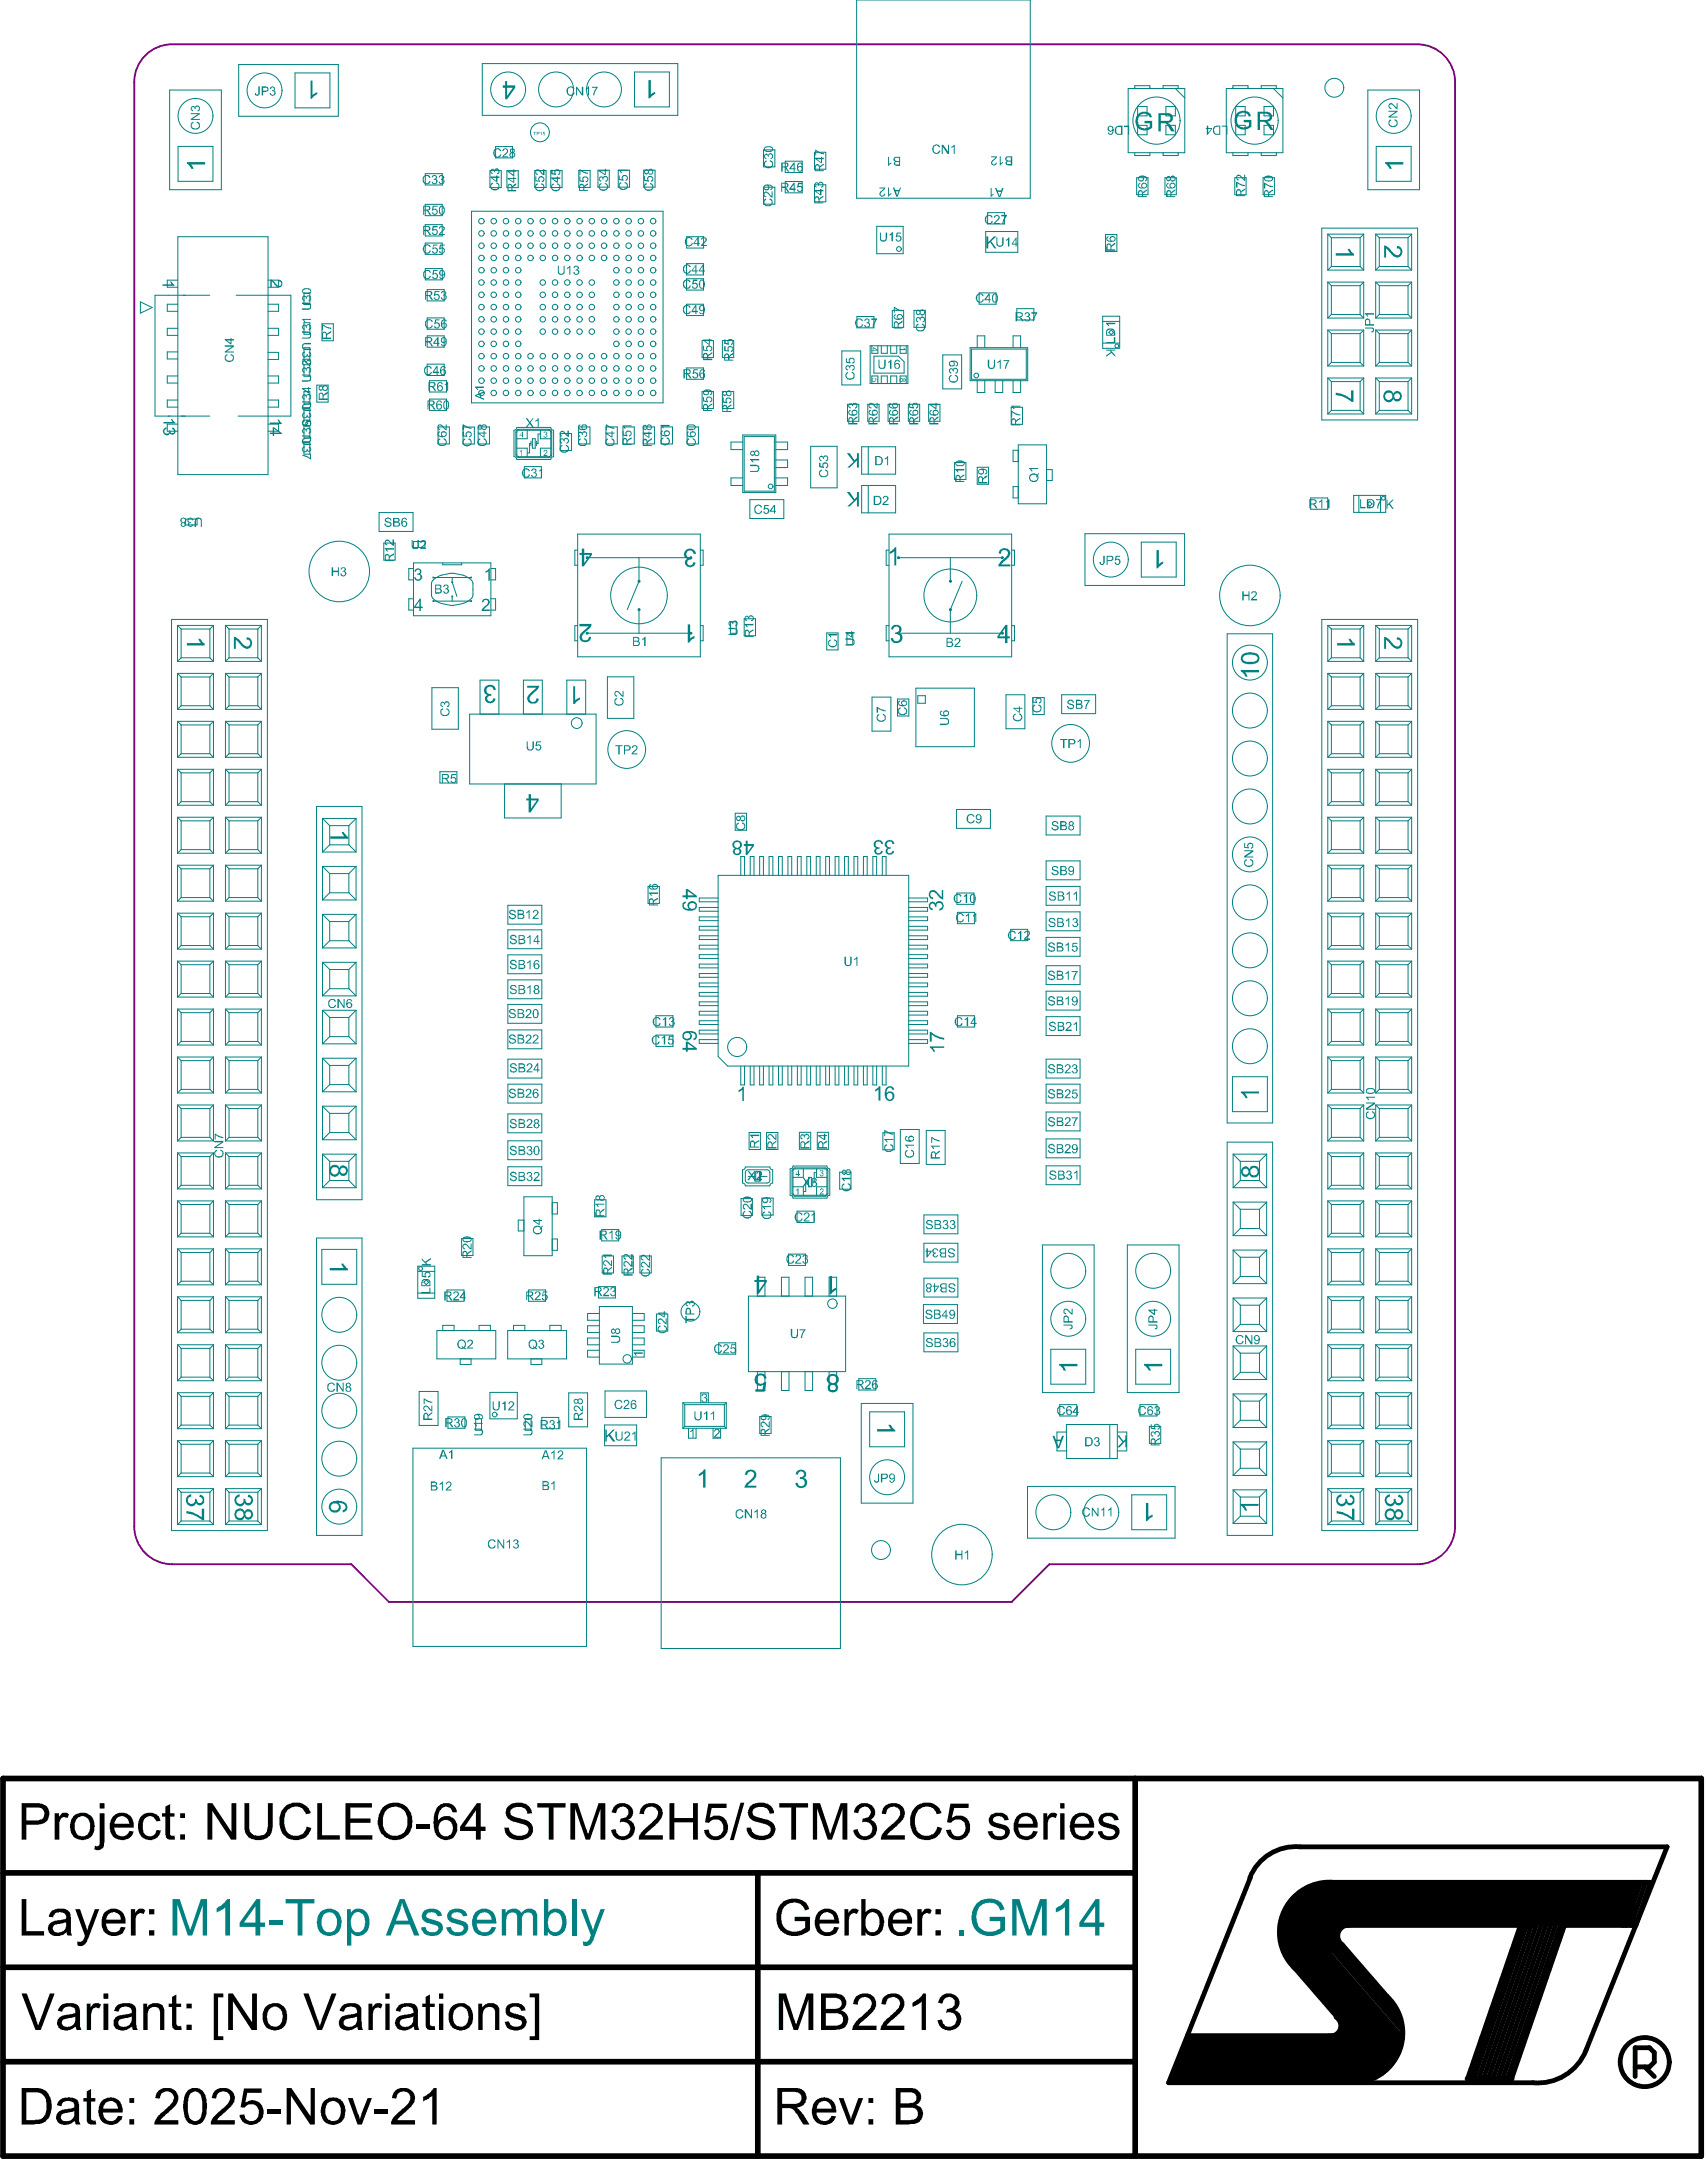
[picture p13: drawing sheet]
<svg xmlns="http://www.w3.org/2000/svg" width="301mm" height="381mm" viewBox="0 0 301 381" stroke-linecap="round" stroke-linejoin="round" font-family="sans-serif">
<g fill="#000">
<path d="M9.6 319.7h.8v.6a1.1 1.1 0 0 1 1.6-.5l.2 .1-.4 .6a.89 .89 0 0 0-.9 0 .89 .89 0 0 0-.4 .9v2.9h-.9zM25.2 319.9a2.23 2.23 0 0 1 2.9 .5l.2 .6-.8 .1a1.21 1.21 0 0 0-1.4-.8 1.21 1.21 0 0 0-.9 1.3v.5a1.37 1.37 0 0 0 1.3 1.6h.5a1.25 1.25 0 0 0 .6-1.1l.8 .1a2.04 2.04 0 0 1-2.2 1.7 2.04 2.04 0 0 1-1.9-2v-.2a2.57 2.57 0 0 1 .9-2.3zM29.1 318.5l.9-.4v1.6h.8v.6h-.8v2.7a.49 .49 0 0 0 .1 .6 .49 .49 0 0 0 .7 0v.7a1.71 1.71 0 0 1-1.6-.4l-.1-3.6h-.5v-.6h.5zM50.4 318.3a3 3 0 0 1 4.1 .6l.2 .8-.8 .2a1.83 1.83 0 0 0-1.5-1.4 1.83 1.83 0 0 0-1.9 .9 3.4 3.4 0 0 0 .4 3.8 2.3 2.3 0 0 0 2.5 .1l.5-.7 .2-.5 .8 .2a2.85 2.85 0 0 1-2.7 2.1 2.85 2.85 0 0 1-2.8-2 3.7 3.7 0 0 1 1-4.1zM60.9 317.9h4.7v.8h-3.8v1.9h3.5v.8h-3.5v2.2h3.8v.7h-4.7zM89.7 318.3a3.1 3.1 0 0 1 3.2-.1l.2 .1a1.52 1.52 0 0 1 .7 1.2v.2l-.8 .1a1.74 1.74 0 0 0-2.7-1 .77 .77 0 0 0-.3 .9 .77 .77 0 0 0 .7 .6l1 .3a2.73 2.73 0 0 1 2.1 1.2 1.78 1.78 0 0 1-1.5 2.5 2.82 2.82 0 0 1-3.2-1.2l-.2-.9h.8a1.79 1.79 0 0 0 2.5 1.4 .97 .97 0 0 0 1-1 .97 .97 0 0 0-1-1l-.8-.2a3 3 0 0 1-2.1-1.1 1.56 1.56 0 0 1 .4-2zM94.7 317.9h5v.8h-2.1v5.6h-.9v-5.6h-2zM108.5 318.2a2.09 2.09 0 0 1 3.1 1.1 1.51 1.51 0 0 1-.9 1.6 1.56 1.56 0 0 1 1 2.3 2.1 2.1 0 0 1-2.2 1.2 2.1 2.1 0 0 1-1.8-1.8l.8-.1 .1 .1a1.25 1.25 0 0 0 1.4 1.1 1.25 1.25 0 0 0 1-1.6 1.26 1.26 0 0 0-1.8-.8l.3-.7a1.11 1.11 0 0 0 1.1-.5 1.11 1.11 0 0 0 0-1.2 1.18 1.18 0 0 0-1.3-.3 1.18 1.18 0 0 0-.7 1.1l-.8-.2 .3-.8zM113.5 318.2a2.32 2.32 0 0 1 3.2 .7 2.43 2.43 0 0 1-.7 2.5l-1.8 1.5-.6 .7h3.2v.7h-4.2a2.42 2.42 0 0 1 1.2-2l.4-.4a4.4 4.4 0 0 0 1.7-1.9 1.09 1.09 0 0 0-.2-1.1 1.09 1.09 0 0 0-1.1-.3 1.18 1.18 0 0 0-1 1.3l-.9-.1 .1-.3a1.97 1.97 0 0 1 .7-1.3zM124.9 318h3.2v.8h-2.6l-.4 1.6a2.05 2.05 0 0 1 3.2 1.1 2.2 2.2 0 0 1-1.2 2.7 2.2 2.2 0 0 1-2.7-.7l-.3-.9h.9a1.26 1.26 0 0 0 1 1.2 1.26 1.26 0 0 0 1.4-.9 1.47 1.47 0 0 0-.1-1.6 1.47 1.47 0 0 0-1.5-.5l-.4 .2-.4 .4-.7-.1zM132.4 318.3a3.1 3.1 0 0 1 3.1-.1h.1a1.55 1.55 0 0 1 .8 1.5l-.7 .1-.1-.2a1.23 1.23 0 0 0-1.5-1l-.6 .1a.81 .81 0 0 0-.9 .7 .81 .81 0 0 0 .7 .9l1 .3a2.65 2.65 0 0 1 2.3 1.4 1.82 1.82 0 0 1-1.6 2.3 2.91 2.91 0 0 1-3.2-1.1l-.2-1 .8 .1a1.93 1.93 0 0 0 2.8 1.2 .95 .95 0 0 0 .6-1.1 .95 .95 0 0 0-1-.8l-.6-.2a2.91 2.91 0 0 1-2.1-1 1.79 1.79 0 0 1 .3-2.1zM137.4 317.9h5v.8h-2.1v5.6h-.8v-5.6h-2.1z"/>
<path d="M151.2 318.2a1.98 1.98 0 0 1 3 .8 1.5 1.5 0 0 1-.8 1.9 1.74 1.74 0 0 1 1.2 1.6 1.74 1.74 0 0 1-1.2 1.7 2.1 2.1 0 0 1-3-1.6l.8-.1a1.27 1.27 0 0 0 1.5 1.2 1.27 1.27 0 0 0 1-1.6 1.27 1.27 0 0 0-1.7-.8l.1-.7h.1a1.13 1.13 0 0 0 1.1-1.6 1.13 1.13 0 0 0-1.2-.4 1.13 1.13 0 0 0-.8 1.1l-.8-.2 .3-.8zM156.1 318.3a2.31 2.31 0 0 1 3.2 .6 2.32 2.32 0 0 1-.9 2.6l-1.8 1.7-.2 .4h3.1v.7h-4.2a3 3 0 0 1 1.6-2.3l.1-.1a3.9 3.9 0 0 0 1.7-2.1 1.15 1.15 0 0 0-.6-1.1 1.15 1.15 0 0 0-1.2 0 1.2 1.2 0 0 0-.7 1.2l-.7-.1 .2-1zM161.6 318.3a2.97 2.97 0 0 1 4.1 .6l.2 .8-.7 .2a1.95 1.95 0 0 0-2.1-1.4 1.95 1.95 0 0 0-1.7 1.9 2.92 2.92 0 0 0 .7 2.8 2.11 2.11 0 0 0 2.6 0l.4-.6 .2-.5 .8 .2a2.83 2.83 0 0 1-2.6 2.1 2.83 2.83 0 0 1-2.8-1.8 3.8 3.8 0 0 1 .9-4.3zM167.5 318h3.3v.8h-2.6l-.4 1.6a2.19 2.19 0 0 1 2.8 .4 2.25 2.25 0 0 1 .2 2.4 2.25 2.25 0 0 1-2.1 1.2 1.88 1.88 0 0 1-1.9-1.8h.8a1.29 1.29 0 0 0 1.5 1.1 1.29 1.29 0 0 0 1.1-1.6 1.34 1.34 0 0 0-.9-1.3 1.34 1.34 0 0 0-1.5 .4l-.1 .2-.8-.1zM174.8 319.9a2.72 2.72 0 0 1 2.6 .1l.4 .9-.7 .1a1.1 1.1 0 0 0-1-.8 1.1 1.1 0 0 0-1 .6 .58 .58 0 0 0 .6 .6l.4 .1a2.55 2.55 0 0 1 1.8 1 1.46 1.46 0 0 1-1.2 1.8 2.07 2.07 0 0 1-2.1-.4l-.5-1h.9a1.19 1.19 0 0 0 1.6 .8h.2a.6 .6 0 0 0 .4-.7 .6 .6 0 0 0-.6-.5l-.3-.1a3.4 3.4 0 0 1-1.9-.9 1.31 1.31 0 0 1 .4-1.6zM183.9 319.7h.7v.7l.1-.1a1.02 1.02 0 0 1 1.7-.4l-.4 .6a.78 .78 0 0 0-.8 0 .78 .78 0 0 0-.4 .7l-.1 3.1h-.8zM194.2 319.9a2.68 2.68 0 0 1 2.6 .1l.3 .4 .1 .5-.8 .1a1.1 1.1 0 0 0-.9-.8 1.1 1.1 0 0 0-1.1 .6v.1a.43 .43 0 0 0 .5 .4l.5 .2a2.55 2.55 0 0 1 1.9 1 1.5 1.5 0 0 1-1.6 1.9 1.98 1.98 0 0 1-2.1-1.2v-.3l.7-.1a1.24 1.24 0 0 0 1 1 1.24 1.24 0 0 0 1.2-.5l.1-.1a.9 .9 0 0 0-1.1-.8 2.99 2.99 0 0 1-1.7-.9 1.28 1.28 0 0 1 .4-1.6zM23.1 336.6h.7v.7a1.18 1.18 0 0 1 1.5-.7l.3 .2-.3 .6a.97 .97 0 0 0-1.4 .9v2.9h-.8zM36.6 317.9h.8l3.4 5.1v-5.1h.9v6.4h-1l-3.3-5v5h-.8zM43.1 317.9h.8v3.7a1.6 1.6 0 0 0 .5 1.7 1.6 1.6 0 0 0 1.6 .3l.6-.2 .5-.5 .1-.8v-4.2h.9v3.7a2.83 2.83 0 0 1-1 2.5l-.3 .1a2.99 2.99 0 0 1-3.1-.5 2.65 2.65 0 0 1-.6-2.1zM55.9 317.9h.9v5.7h3.1v.7h-4zM73.4 321.6h2.4v.8h-2.4z"/>
<path d="M100.5 317.9h1.3l1.9 5.5 1.8-5.5h1.2v6.4h-.8v-5.4l-1.9 5.4h-.8l-1.8-5.5v5.5h-.9zM118 317.9h.9v2.6h3.3v-2.6h.8v6.4h-.8v-3h-3.3v3h-.9zM130.5 317.8h.7l-1.8 6.6h-.7zM138.1 335.2a3.7 3.7 0 0 1 3.7 0 1.78 1.78 0 0 1 .8 1.4l-.7 .3a1.79 1.79 0 0 0-2-1.5 2.34 2.34 0 0 0-2.2 2.6 2.44 2.44 0 0 0 1.2 2.3 2.86 2.86 0 0 0 3-.4v-1.2h-1.8v-.8h2.7v2.4l-.2 .1a3.6 3.6 0 0 1-5.4-.6l-.1-.2a4.1 4.1 0 0 1 .5-3.9zM143.3 317.9h1.3l1.7 5.5 1.9-5.5h1.2v6.4h-.9v-5.4l-1.8 5.4h-.8l-1.8-5.5v5.5h-.8zM148.9 336.6h.6v.7a1.14 1.14 0 0 1 1.9-.5l-.4 .6a.85 .85 0 0 0-.9 .1 .85 .85 0 0 0-.4 .8l-.1 2.9h-.7zM161.7 336.6h.8v.7a1.26 1.26 0 0 1 1.3-.8l.4 .3-.2 .6a.98 .98 0 0 0-1 .1 .98 .98 0 0 0-.4 1v2.7h-.9zM229.5 333.1l4.8-1.2h54.1v7.6h-51.7l-2.3 5.9-4 4.1-4.7-6.2v-5.5zM3.8 334.8h.8v5.7h3.2v.7h-4zM3.8 351.5h.9l2.1 5.6 2-5.6h.8l-2.4 6.4h-.9zM13.3 336.6h.8l1.3 3.8 1.3-3.8h.8l-1.8 4.8a2.77 2.77 0 0 1-1.1 1.6h-.9l-.1-.7a.89 .89 0 0 0 1.3-.8l.1-.3zM15.3 353.3h.7v.6l.1-.1a1.08 1.08 0 0 1 1.7-.4l-.3 .7a.87 .87 0 0 0-1 0 .87 .87 0 0 0-.4 .8v3h-.8z"/>
<path d="M25.3 353.3h.6v.6a1.8 1.8 0 0 1 2.9-.1l.2 .5v3.6h-.8v-2.9a1.06 1.06 0 0 0-.9-1.2 1.06 1.06 0 0 0-1.2 1l-.1 3.1h-.7zM30.3 352.1l.8-.5v1.7h.8v.5h-.8v2.8a.55 .55 0 0 0 .3 .6 .55 .55 0 0 0 .5-.1l.1 .8h-.2a1.11 1.11 0 0 1-1.4-.4l-.1-3.7h-.6v-.5h.6zM37.7 351.5h1.7v.7h-1v6.8h1v.7h-1.7zM40.2 351.5h.9l3.3 5.1v-5.1h.9v6.4h-.9l-3.3-5.1v5.1h-.9zM53.5 351.5h.9l1.7 4.6 .3 1 2.1-5.6h.8l-2.5 6.4h-.9zM65 353.3h.6v.6l.1-.1a1.02 1.02 0 0 1 1.7-.4l-.3 .7a.78 .78 0 0 0-.9-.1 .78 .78 0 0 0-.4 .8l-.1 3.1h-.7zM75 352.1l.8-.5v1.7h.8v.5h-.8v2.8a.54 .54 0 0 0 .2 .6 .54 .54 0 0 0 .6-.1l.1 .8h-.2a1.49 1.49 0 0 1-1.4-.3l-.1-3.8h-.6v-.5h.6zM84.3 353.3h.7v.6a1.69 1.69 0 0 1 1.6-.8 1.69 1.69 0 0 1 1.4 1.2v3.6h-.7v-2.9a1.06 1.06 0 0 0-1-1.2 1.06 1.06 0 0 0-1.1 1.1l-.1 3h-.8zM89.6 353.4a2.67 2.67 0 0 1 2.5 .1l.3 .3 .3 .6-.8 .1a1.18 1.18 0 0 0-2-.3 .62 .62 0 0 0 .7 .7l.5 .2a3 3 0 0 1 1.6 .8 1.44 1.44 0 0 1-1.2 2 2.8 2.8 0 0 1-2.1-.4l-.4-1 .7-.1a1.26 1.26 0 0 0 1 1 1.26 1.26 0 0 0 1.3-.6 .46 .46 0 0 0-.2-.6l-.7-.2a2.91 2.91 0 0 1-1.8-.9 1.28 1.28 0 0 1 .3-1.7zM93.4 351.5h1.6v8.2h-1.6v-.7h.9v-6.8h-.9zM137.3 351.5h1.3l1.7 5.5 1.9-5.5h1.2v6.4h-.9v-5.4l-1.8 5.4h-.8l-1.8-5.5v5.5h-.8zM151 351.9h.1a2.4 2.4 0 0 1 3.1 .3 2.41 2.41 0 0 1-.9 3.1l-2 1.8h3.2v.8h-4.3a3.2 3.2 0 0 1 1.7-2.4l.3-.3a3.1 3.1 0 0 0 1.5-2.1 1.24 1.24 0 0 0-1.4-1 1.24 1.24 0 0 0-1.1 1.3l-.8-.1 .2-.7z"/>
<path d="M156 351.9a2.27 2.27 0 0 1 3.4 .9 3 3 0 0 1-1.6 2.8l-1.5 1.5h3.1v.8h-4.2a3.2 3.2 0 0 1 1.2-2l.5-.4a4.4 4.4 0 0 0 1.7-1.9 1.22 1.22 0 0 0-.5-1.3 1.22 1.22 0 0 0-1.5 0l-.2 .3-.3 .8-.7-.1 .2-1zM161 353l.9-.5 .8-1h.5v6.4h-.7v-5l-.9 .6-.7 .3zM166 351.8a2.09 2.09 0 0 1 3.1 1 1.6 1.6 0 0 1-.8 1.6 1.68 1.68 0 0 1 .8 2.7 2.12 2.12 0 0 1-2.3 .9 2.12 2.12 0 0 1-1.5-1.8l.7-.2 .1 .1a1.25 1.25 0 0 0 1.1 1.2 1.25 1.25 0 0 0 1.4-.9 1.19 1.19 0 0 0-.3-1.3 1.19 1.19 0 0 0-1.4-.2h-.1l.2-.7a1.11 1.11 0 0 0 1.1-.5 1.11 1.11 0 0 0 0-1.2 1.18 1.18 0 0 0-1.2-.3 1.18 1.18 0 0 0-.8 1.1l-.8-.2 .4-.9zM15.3 368.7l.8-.4v1.6h.7v.6h-.7v2.7a.52 .52 0 0 0 .1 .6 .52 .52 0 0 0 .6 0l.2 .8h-.7a.99 .99 0 0 1-1-1.4v-2.7h-.6v-.6h.6zM28.1 368.5a2.27 2.27 0 0 1 3.2 .6 2.28 2.28 0 0 1-1.2 2.9l-1.8 1.8h3.1v.8l-4.2-.1a3.8 3.8 0 0 1 1.9-2.5 3.9 3.9 0 0 0 1.6-2.2 1.27 1.27 0 0 0-1.4-1.1 1.27 1.27 0 0 0-1.2 1.3l-.7-.1 .2-.9zM38 368.5a2.32 2.32 0 0 1 3.2 .6 2.39 2.39 0 0 1-1 2.8l-1.8 1.6-.1 .3h3.1v.8h-4.2a2.67 2.67 0 0 1 1.2-2.1l.5-.4a5 5 0 0 0 1.7-1.9 1.17 1.17 0 0 0-1.6-1.4 1.03 1.03 0 0 0-.9 1.2l-.8-.1 .3-.9zM43 368.2h3.1v.8h-2.5l-.3 1.7a2.04 2.04 0 0 1 2.3-.1 2.04 2.04 0 0 1 .9 2.1 2.15 2.15 0 0 1-2 1.9 2.15 2.15 0 0 1-2.3-1.6v-.1l.9-.1a1.27 1.27 0 0 0 1.4 1.2 1.27 1.27 0 0 0 1.1-1.5 1.39 1.39 0 0 0-.9-1.4 1.39 1.39 0 0 0-1.6 .5l-.7-.1zM47.1 371.9h2.4v.7h-2.4zM50.5 368.1h.9l3.3 5v-5h.8v6.5h-.8l-3.4-5.1v5.1h-.8zM61.3 369.9h.9l1.3 3.7 1.3-3.7h.8l-1.8 4.7h-.8zM66 371.9h2.4v.7h-2.4zM69.8 368.5a2.32 2.32 0 0 1 3.2 .6 2.39 2.39 0 0 1-1 2.8l-1.8 1.6-.2 .3h3.2v.8h-4.3a2.67 2.67 0 0 1 1.2-2.1l.5-.4a5 5 0 0 0 1.7-1.9 1.17 1.17 0 0 0-1.5-1.4 1.03 1.03 0 0 0-.9 1.2l-.8-.1 .3-.9z"/>
<path d="M74.6 369.7a3.3 3.3 0 0 0 1.9-1.6h.5v6.5h-.8v-5.1l-.6 .5-1 .5zM147.9 369.9h.8l1.3 3.7 1.3-3.7h.9l-1.8 4.7h-.8zM209.3 358.9h26.1l1.5-2.5 7.4 8.5-2.5 2.3h-35.8z"/>
<path d="M4.6 318.7v2.3h1.8a1.17 1.17 0 0 0 1.4-.8 1.17 1.17 0 0 0-.6-1.4zM3.8 317.9h2.6a2.09 2.09 0 0 1 2.1 1 1.94 1.94 0 0 1-1.7 2.8h-2.2v2.6h-.8z"/>
<path d="M17.6 317.9h.8v.9h-.8zM17.6 319.7h.8v5.1a1.31 1.31 0 0 1-1.3 1.4l-.5-.1 .1-.7a.66 .66 0 0 0 .8-.1 .66 .66 0 0 0 .1-.8z"/>
<path d="M68.4 318.9a3.1 3.1 0 0 0-.6 3.6 2.15 2.15 0 0 0 3.8 .1 3.6 3.6 0 0 0-.5-3.5l-.1-.1a2.08 2.08 0 0 0-2.6-.1zM67.5 318.6a3.1 3.1 0 0 1 3.7-.4 3.1 3.1 0 0 1 1.5 3.4 3 3 0 0 1-3 2.8 3 3 0 0 1-3-2.6 4.6 4.6 0 0 1 .8-3.2z"/>
<path d="M77.2 318.4a2.04 2.04 0 0 1 3.3 .8v.3h-.7a1.11 1.11 0 0 0-.8-.9 1.11 1.11 0 0 0-1.2 .3 2.65 2.65 0 0 0-.6 2.1 1.88 1.88 0 0 1 2.3-.6 1.88 1.88 0 0 1 1.1 2.2 1.95 1.95 0 0 1-3 1.6 2.32 2.32 0 0 1-1.1-2.3 4.7 4.7 0 0 1 .7-3.5zM77.8 321.1a1.47 1.47 0 0 0-.5 1.6 1.47 1.47 0 0 0 1.4 1 1.5 1.5 0 0 0 .9-2.3 1.21 1.21 0 0 0-1.8-.3z"/>
<path d="M83.9 319.2l-1.9 2.9h1.9zM84.1 317.9h.6v4.2h.9v.7h-.9v1.5h-.8v-1.5h-2.8v-.7z"/>
<path d="M186.9 317.9h.7v.9h-.7zM186.9 319.7h.7v4.6h-.7z"/>
<path d="M9.5 339.4a.79 .79 0 0 0-.1 1 .79 .79 0 0 0 1.1 .3 1.2 1.2 0 0 0 1.2-1.5v-.3l-.7 .2zM9.3 336.8a3.6 3.6 0 0 1 2.4-.1 1.45 1.45 0 0 1 .8 1.3v2.8l.2 .4h-.8l-.2-.5a2.25 2.25 0 0 1-2.9 .2 1.4 1.4 0 0 1-.2-1.5 1.4 1.4 0 0 1 1.4-.8l1.2-.2a.43 .43 0 0 0 .5-.3 .43 .43 0 0 0-.1-.5 1.25 1.25 0 0 0-1.2-.5 1.25 1.25 0 0 0-1 .8h-.8l.2-.5z"/>
<path d="M13.9 320.4a2.36 2.36 0 0 0-.1 3.2 1.28 1.28 0 0 0 2-1 1.66 1.66 0 0 0-1.5-2.4zM13.1 320a2.22 2.22 0 0 1 2.6-.1 2.22 2.22 0 0 1 .9 2.4 2.15 2.15 0 0 1-1.4 2 2.15 2.15 0 0 1-2.4-.6 2.95 2.95 0 0 1 .3-3.7z"/>
<path d="M19.3 337.4l-.5 .5v.6h2.5a1.32 1.32 0 0 0-2-1.1zM18.6 337a2.18 2.18 0 0 1 2.5-.2 2.18 2.18 0 0 1 1 2.3l-3.4 .1a1.42 1.42 0 0 0 1.9 1.4l.5-.4 .2-.5 .8 .2a2.11 2.11 0 0 1-2.2 1.4 2.25 2.25 0 0 1-2-2.7l.3-1.1z"/>
<path d="M20.7 320.4l-.3 .3-.2 .8h2.6a1.36 1.36 0 0 0-2.1-1.1zM20 320.1a2.17 2.17 0 0 1 2.6-.2 2.17 2.17 0 0 1 1 2.3l-3.5 .1a1.39 1.39 0 0 0 2 1.3 .92 .92 0 0 0 .7-.8l.8 .1a2.16 2.16 0 0 1-3.2 1.3 2.45 2.45 0 0 1-1-2.8l.1-.4z"/>
<path d="M26.3 336.6h.9v.9h-.9zM26.3 340.3h.9v.9h-.9z"/>
<path d="M31.8 319.7h.8v.8h-.8zM31.8 323.4h.8v.9h-.8z"/>
<path d="M144.8 337.5l-.2 .4-.1 .6h2.6a1.3 1.3 0 0 0-.7-1.2 1.3 1.3 0 0 0-1.4 .1zM144.3 337a2.22 2.22 0 0 1 2.4-.2 2.22 2.22 0 0 1 1.2 2.1v.2h-3.4a1.35 1.35 0 0 0 1 1.5 1.35 1.35 0 0 0 1.6-.9l.8 .2a2.12 2.12 0 0 1-3.7 .8 2.7 2.7 0 0 1-.5-2.6z"/>
<path d="M153.3 337.3a2.44 2.44 0 0 0-.4 3 1.18 1.18 0 0 0 1.2 .4 1.18 1.18 0 0 0 .9-1 2.35 2.35 0 0 0-.6-2.3l-.5-.3zM151.8 334.8h.8v2.3a1.88 1.88 0 0 1 2-.4 1.88 1.88 0 0 1 1.2 1.7 2.82 2.82 0 0 1-1.1 2.8 1.61 1.61 0 0 1-2.1-.5v.5h-.8z"/>
<path d="M157.9 337.4l-.4 .5-.1 .6h2.5a1.28 1.28 0 0 0-.6-1.2 1.28 1.28 0 0 0-1.4 .1zM157.2 337a2.17 2.17 0 0 1 2.6-.2 2.17 2.17 0 0 1 1 2.3l-3.5 .1a1.46 1.46 0 0 0 1.8 1.5l.7-.5 .1-.5 .9 .2a2.11 2.11 0 0 1-2.2 1.4 2.25 2.25 0 0 1-2-3l.3-.9z"/>
<path d="M164.9 336.6h1v.9h-1zM164.9 340.3h1v.9h-1z"/>
<path d="M180 320.4l-.3 .5-.2 .6h2.7a1.36 1.36 0 0 0-2.2-1.1zM179.4 320.1a2.17 2.17 0 0 1 2.5-.2 2.17 2.17 0 0 1 1 2.3l-3.4 .1a1.39 1.39 0 0 0 2 1.3 .75 .75 0 0 0 .6-.8l.8 .1a2.16 2.16 0 0 1-3.1 1.3 2.45 2.45 0 0 1-1-2.8l.1-.4z"/>
<path d="M190 320.4l-.4 .6-.2 .5h2.6a1.31 1.31 0 0 0-2-1.1zM189.2 320.2a2.19 2.19 0 0 1 2.5-.4 2.19 2.19 0 0 1 1.2 2.2v.2h-3.5a1.35 1.35 0 0 0 1.1 1.5 1.35 1.35 0 0 0 1.5-.9l.9 .1a2.11 2.11 0 0 1-3.1 1.3h-.1a2.34 2.34 0 0 1-1.1-2.2l.1-1z"/>
<path d="M11.1 356.1a.8 .8 0 0 0 0 1 .8 .8 0 0 0 1 .2 1.26 1.26 0 0 0 1.1-1.8l-.3 .2-1.2 .2zM10.9 353.4a3.4 3.4 0 0 1 2.8 .1l.4 .9v1.7a2.56 2.56 0 0 0 .3 1.8h-.9l-.2-.6a2.22 2.22 0 0 1-3 .2v-.2a1.34 1.34 0 0 1 0-1.4 1.34 1.34 0 0 1 1.3-.6l1.6-.4a.87 .87 0 0 0-.2-.9 .87 .87 0 0 0-.8-.2h-.1a1.11 1.11 0 0 0-1.1 .9l-.8-.2 .2-.5z"/>
<path d="M18.2 351.5h.9v.9h-.9zM18.2 353.3h.9v4.6h-.9z"/>
<path d="M21.1 356a.71 .71 0 0 0-.2 .9 .71 .71 0 0 0 .7 .4 1.34 1.34 0 0 0 1.5-1.8zM20.6 353.6a3.3 3.3 0 0 1 2.9-.2l.4 .4 .1 .4v2.8l.2 .9h-.8l-.1-.6a2.5 2.5 0 0 1-2.9 .3 1.39 1.39 0 0 1-.2-1.6 1.39 1.39 0 0 1 1.3-.7l1.3-.3a.39 .39 0 0 0 .5-.2 .39 .39 0 0 0-.2-.4v-.1a1.29 1.29 0 0 0-1.2-.5 1.29 1.29 0 0 0-1 .9l-.8-.2 .2-.5z"/>
<path d="M32.9 353.3h.9v.8h-.9zM32.9 357h.9v.9h-.9z"/>
<path d="M47.4 354.3l-.1 .1a2.3 2.3 0 0 0 .4 2.7 1.33 1.33 0 0 0 1.4 0 1.33 1.33 0 0 0 .7-1.2 1.65 1.65 0 0 0-1.1-2.1 1.69 1.69 0 0 0-1.3 .5zM47.1 353.5a2.29 2.29 0 0 1 3.1 .5 3 3 0 0 1-.3 3.5 2.25 2.25 0 0 1-3.5-1 2.75 2.75 0 0 1 .7-2.9z"/>
<path d="M60.8 356a.7 .7 0 0 0-.2 .9 .7 .7 0 0 0 .7 .4 1.27 1.27 0 0 0 1.6-1.4v-.4zM60.2 353.8a2.77 2.77 0 0 1 3.1-.3l.2 .2a.74 .74 0 0 1 .2 .8v1.8l.3 1.6h-.9l-.1-.6a2.24 2.24 0 0 1-3 .2 1.4 1.4 0 0 1-.1-1.5 1.4 1.4 0 0 1 1.4-.7l1.6-.4v-.2a1.08 1.08 0 0 0-1.6-.9 .92 .92 0 0 0-.6 .9l-.9-.2z"/>
<path d="M67.9 351.5h.8v.9h-.8zM67.9 353.3h.8v4.6h-.8z"/>
<path d="M70.8 356l-.1 .1a.52 .52 0 0 0-.2 .8 1.26 1.26 0 0 0 1.8 .2l.3-.2a1.75 1.75 0 0 0 .2-1.4zM70.4 353.5a3.2 3.2 0 0 1 2.9 0l.4 .7v1.8a2.97 2.97 0 0 0 .2 1.9h-.8l-.2-.6a2.13 2.13 0 0 1-2.9 .2 1.35 1.35 0 0 1-.2-1.5 1.35 1.35 0 0 1 1.3-.7l.9-.2a.74 .74 0 0 0 .9-.4 1.08 1.08 0 0 0-1.6-.9 .86 .86 0 0 0-.8 .9l-.7-.2 .2-.5z"/>
<path d="M77.4 351.5h.8v.9h-.8zM77.4 353.3h.8v4.6h-.8z"/>
<path d="M80.2 354.3v.1a2.24 2.24 0 0 0 .3 2.7 1.33 1.33 0 0 0 1.4 0 1.33 1.33 0 0 0 .6-1.2v-.5a1.36 1.36 0 0 0-.7-1.5 1.36 1.36 0 0 0-1.6 .4zM79.9 353.5l.2-.1a2.23 2.23 0 0 1 3.3 2.1 2.19 2.19 0 0 1-2.3 2.5 2.19 2.19 0 0 1-2-2.6l.1-.5a2.06 2.06 0 0 1 .7-1.4z"/>
<path d="M145.6 352.2v2h1.7a1.03 1.03 0 0 0 1.1-1.3l-.2-.3-.8-.4zM145.6 354.9v2.2h1.9a1.11 1.11 0 0 0 1.1-1.2 1.11 1.11 0 0 0-1.3-1zM144.7 351.5h2.5a1.77 1.77 0 0 1 2 1.8l-.2 .6-.7 .5a1.67 1.67 0 0 1 .8 2.7l-.1 .2a2.84 2.84 0 0 1-1.9 .6h-2.4z"/>
<path d="M4.6 368.9v4.9l1.7-.1a1.6 1.6 0 0 0 1.8-1.5 3.5 3.5 0 0 0-.3-2.6 .99 .99 0 0 0-1-.6zM3.8 368.1h2.5a2.35 2.35 0 0 1 2.6 1.9 3.7 3.7 0 0 1-.5 3.5v.1a1.96 1.96 0 0 1-2.1 .9l-2.5 .1z"/>
<path d="M10.9 372.8a.77 .77 0 0 0 0 .9 .77 .77 0 0 0 .9 .3 1.26 1.26 0 0 0 1.2-1.8l-.2 .2-1.6 .2zM10.4 370.3a2.75 2.75 0 0 1 3.3-.1l.2 .8v1.8a2.56 2.56 0 0 0 .3 1.8h-.9l-.1-.6a2.49 2.49 0 0 1-3.1 .1v-.1a1.29 1.29 0 0 1 1-2.1l1.9-.3a.79 .79 0 0 0 0-.8 .79 .79 0 0 0-.7-.4l-.9 .1a.6 .6 0 0 0-.5 .7l-.1 .1-.7-.1z"/>
<path d="M18.6 370.8l-.4 1 2.6-.1a1.27 1.27 0 0 0-1.7-1.2zM18.1 370.2a2.19 2.19 0 0 1 2.3-.2 2.19 2.19 0 0 1 1.2 2v.4h-3.4a1.35 1.35 0 0 0 1 1.5 1.35 1.35 0 0 0 1.6-.9l.8 .1a2.21 2.21 0 0 1-2.7 1.4 2.21 2.21 0 0 1-1.5-2.6l.2-.9z"/>
<path d="M22.8 369.9h.9v.9h-.9zM22.8 373.6h.9v1h-.9z"/>
<path d="M33.7 369a3.6 3.6 0 0 0-.6 2.9l.1 .7a1.18 1.18 0 0 0 .7 1.2 1.18 1.18 0 0 0 1.4-.3v-.1a6.3 6.3 0 0 0 .1-3.9 1.12 1.12 0 0 0-1.7-.5zM33.3 368.4a1.85 1.85 0 0 1 1.4-.3 2.23 2.23 0 0 1 1.7 2.4 5.7 5.7 0 0 1-.2 3 1.91 1.91 0 0 1-1.7 1.2 1.91 1.91 0 0 1-1.8-1.1 6 6 0 0 1 .1-4.6z"/>
<path d="M57.8 370.8a2.59 2.59 0 0 0 .1 2.9h.1a1.18 1.18 0 0 0 1.3 .2 1.18 1.18 0 0 0 .7-1.1 2.08 2.08 0 0 0-.4-2 1.33 1.33 0 0 0-1.8 0zM57.3 370.2h.1a2.21 2.21 0 0 1 2.4-.1 2.21 2.21 0 0 1 1.1 2.1v.1a2.28 2.28 0 0 1-2.2 2.3 2.02 2.02 0 0 1-2.1-2 2.62 2.62 0 0 1 .7-2.4z"/>
<path d="M137.9 368.8v2.1h1.9a1.23 1.23 0 0 0 1.5-1 1.2 1.2 0 0 0-1.4-1.1zM137 368.1h3a1.74 1.74 0 0 1 2.1 1.3 1.74 1.74 0 0 1-1.3 2.1l-.5 .1 .5 .3 .5 .5 1.4 2.2h-1.1l-1.1-1.9-.8-.8-.4-.2h-1.4v2.9h-.9z"/>
<path d="M144.4 370.8l-.4 1h2.6a1.32 1.32 0 0 0-.8-1.3 1.32 1.32 0 0 0-1.4 .3zM143.9 370.2a2.21 2.21 0 0 1 2.4-.1 2.21 2.21 0 0 1 1.1 2.1v.2h-3.4a1.35 1.35 0 0 0 1 1.5 1.35 1.35 0 0 0 1.6-.9l.7 .1a2.06 2.06 0 0 1-2.9 1.3h-.2a2.45 2.45 0 0 1-1-2.8l.1-.4z"/>
<path d="M153.1 369.9h.8v.9h-.8zM153.1 373.6h.8v1h-.8z"/>
<path d="M158.8 368.9v1.9h1.6a.95 .95 0 0 0 1.2-1 .95 .95 0 0 0-1.2-.9zM158.8 371.6v2.2l1.9-.1a1.06 1.06 0 0 0 1.1-1.1 1.06 1.06 0 0 0-1.2-1zM157.9 368.1h2.5a1.66 1.66 0 0 1 1.8 2.3l-.4 .5-.3 .2a1.73 1.73 0 0 1 1.2 1.9 1.73 1.73 0 0 1-1.8 1.5l-3 .1z"/>
<circle cx="231.8" cy="362.3" r=".85"/>
</g>
<path d="M.5 313.6h299.4v66.5h-299.4zM200.1 313.6v66.5M.5 330.2h199.6M133.6 330.2v49.9M.5 346.9h199.6M.5 363.5h199.6M258.7 366.5h7.8" fill="none" stroke="#000" stroke-width="1"/>
<g fill="none" stroke="#000" stroke-width=".85">
<path d="M220.5 330.9l-14.5 36.3h64.3a9.1 9.1 0 0 0 9.3-5.7l14.3-35.9h-64.7a8.7 8.7 0 0 0-8.9 5.4M227.4 339.5h43.2M229 335l17.6 20.4M229.2 339.4l17.7 20.4M229.2 336.4l17.7 20.4M229.6 339l17.7 20.3M229.6 337.7l17.7 20.4M237.8 339.4a1.89 1.89 0 0 0-1.9 1.3 1.89 1.89 0 0 0 .7 2.2l7.9 9M268.3 338.6l-9.6 27.9M269 338.7l-9.6 27.7M269.4 338.7l-9.5 27.7M270.2 338.7l-9.5 27.7"/>
<path d="M271.1 338.7l-9.5 27.7M271.9 338.7l-9.5 27.7M272.8 338.7l-9.6 27.7M273.6 338.7l-9.5 27.7M274.5 338.7l-9.6 27.7M275.3 338.7l-9.5 27.7M276.1 339.5h12.3l2.5-7.6h-55.7a8.8 8.8 0 0 0-8.9 5.2 8.8 8.8 0 0 0 2.1 10l10.2 11.8h-29.3M276.1 338.6l-9.6 27.9M288.7 331.9l-2.6 7.6M289.2 331.9l-2.5 7.6M290.1 331.9l-2.6 7.6M226.2 344l18.1 20.9"/>
<path d="M227.1 344l17.6 20.4M227.1 343.2l17.6 20.4M227.5 342.8l17.7 20.3M227.9 342.3l17.7 20.4M228.4 341.9l17.6 20.4M228.8 341.5l17.6 20.4M229.2 341.1l17.5 20.1M229.2 340.2l17.7 20.4M235.5 355.6a1.82 1.82 0 0 1 .7 2.2 1.82 1.82 0 0 1-2 1.1M244.5 351.9a8.8 8.8 0 0 1-3.6 15M288.3 364.4h2.5l.8-.8v-1.7l-.8-.9h-2.5v5.1M289.9 364.4l1.7 1.7"/>
<circle cx="289.9" cy="363.6" r="4.3"/>
</g>
<path d="M26 9.5a6.6 6.6 0 0 1 4.3-1.7h219.6a6.7 6.7 0 0 1 6.6 6.7v254.6a6.7 6.7 0 0 1-6.6 6.7h-64.9l-6.7 6.6h-109.7l-6.7-6.6h-31.6a6.7 6.7 0 0 1-6.6-6.7v-254.6a6.6 6.6 0 0 1 2.3-5z" fill="none" stroke="#800080" stroke-width=".33"/>
<g fill="none" stroke="#008080" stroke-width=".18">
<path d="M151 0h30.6v34.9h-30.6zM29.9 15.9h9.1v17.5h-9.1zM42.1 11.4h17.5v9.1h-17.5zM52 12.9h6.2v6.1h-6.2zM85 11.2h34.5v9.1h-34.5zM111.8 12.7h6.2v6.2h-6.2zM198.9 15.6h10v11.3h-10zM200 15.6v-.5h2.7v.5M200.5 18.8h1.7v1.6h-1.7zM205 15.6v-.5h2.7v.5M205.5 18.8h1.7v1.6h-1.7zM207.2 15.6l1.7 1.7"/>
<path d="M216.2 15.6h10v11.3h-10zM217.3 15.6v-.5h2.7v.5M217.8 18.8h1.7v1.6h-1.7zM222.3 15.6v-.5h2.7v.5M222.8 18.8h1.7v1.6h-1.7zM224.5 15.6l1.7 1.7M241.1 15.9h9.1v17.5h-9.1zM31.4 25.8h6.1v6.2h-6.1zM75 36h3v2h-3zM75 39.6h3v2h-3zM75 30.6h3v2h-3zM83.1 37.2h33.8v33.8h-33.8z"/>
<path d="M86.4 30.1h2v3h-2zM87.4 25.8h3v2h-3zM89.4 30.1h2v3h-2zM94.3 30.1h2v3h-2zM97.1 30.1h2v3h-2zM102 30.1h2v2.9h-2zM105.4 30h2v3h-2zM109 30h2v3h-2zM113.5 30h2v3h-2zM134.6 26.4h2v3h-2zM134.6 33h2v3h-2zM138.4 28.4h3v2h-3z"/>
<path d="M138.4 32h3v2h-3zM143.6 26.8h2v3h-2zM143.6 32.6h2v3h-2zM154.6 39.9h4.6v4.8h-4.6zM174.1 37.5h3v2h-3zM200 26.9v.5h2.7v-.5M200.4 31.3h2v3h-2zM200.5 22.1h1.7v1.7h-1.7zM205 26.9v.5h2.7v-.5M205.4 31.3h2v3h-2zM205.5 22.1h1.7v1.7h-1.7zM217.3 26.9v.5h2.7v-.5"/>
<path d="M217.7 31.3h2v3h-2zM217.8 22.1h1.7v1.7h-1.7zM222.3 26.9v.5h2.7v-.5M222.7 31.3h2v3h-2zM222.8 22.1h1.7v1.7h-1.7zM242.6 25.8h6.2v6.2h-6.2zM24.7 53.2l2.1 1-2.1 1zM31.4 41.7h15.9v42h-15.9zM31.4 49.4h-1.9v1.2h1.9M31.4 53.6h-1.9v1.3h1.9M31.4 57.9h-1.9v1.2h1.9M37 52.1h-9.7v21.3h9.7"/>
<path d="M41.6 52.1h9.7v21.3h-9.3M47.3 49.4h1.8v1.2h-1.8M47.3 53.6h1.8v1.3h-1.8M47.3 57.9h1.8v1.2h-1.8M53.6 51.7h1v2h-1zM53.6 56.9h1v2h-1zM56.8 57.1h2v3h-2zM75 42.9h3v1.9h-3zM75 47.3h3v2h-3zM75.3 59.2h3v2h-3zM75.3 56.1h3v1.9h-3zM75.3 51.1h3v2h-3z"/>
<path d="M121 53.6h3v2h-3zM121 46.5h3v2h-3zM121 49.1h3v2h-3zM121 41.7h3v2h-3zM151.1 55.8h3v2h-3zM157.3 54.7h2v3h-2zM161.1 54.7h2v3h-2zM172.6 51.6h3v2h-3zM173.8 40.8h5.6v3.7h-5.6zM179.3 54.4h2.9v2h-2.9zM194.4 55.8h3v5.6h-3zM194.4 56.7h3"/>
<path d="M194.9 41.4h2v3h-2zM195.9 58.2l.4 .4-.4 .4-.4-.4zM233 40.2h16.9v33.8h-16.9zM234.1 41.3h6.3M234.1 41.3v6.3M234.1 49.7v6.4M234.1 58.2v6.3M234.1 47.6h6.3M234.1 41.3l.6 .6M234.1 49.7l.6 .7M234.1 56.1h6.3M234.1 49.7h6.3"/>
<path d="M234.1 58.2h6.3M234.1 58.2l.6 .6M234.7 47h5.1M234.7 41.9v5.1M234.7 50.4v5M234.7 58.8v5.1M234.7 41.9h5.1M234.7 47l-.6 .6M234.7 55.4l-.6 .7M234.7 50.4h5.1M234.7 55.4h5.1M234.7 58.8h5.1"/>
<path d="M239.8 41.9v5.1M239.8 50.4v5M239.8 58.8v5.1M239.8 47l.6 .6M239.8 55.4l.6 .7M240.4 41.3v6.3M240.4 49.7v6.4M240.4 58.2v6.3M240.4 41.3l-.6 .6M240.4 49.7l-.6 .7M240.4 58.2l-.6 .6M242.5 41.3h6.4"/>
<path d="M242.5 47.6h6.4M242.5 58.2l.6 .6M242.5 56.1h6.4M242.5 49.7h6.4M242.5 41.3l.6 .6M242.5 41.3v6.3M242.5 49.7v6.4M242.5 58.2v6.3M242.5 49.7l.6 .7M242.5 58.2h6.4M243.1 47h5.1M243.1 41.9h5.1"/>
<path d="M243.1 47l-.6 .6M243.1 50.4h5.1M243.1 55.4h5.1M243.1 41.9v5.1M243.1 50.4v5M243.1 58.8v5.1M243.1 55.4l-.6 .7M243.1 58.8h5.1M248.2 47l.7 .6M248.2 41.9v5.1M248.2 50.4v5M248.2 58.8v5.1"/>
<path d="M248.2 55.4l.7 .7M248.9 41.3l-.7 .6M248.9 41.3v6.3M248.9 49.7v6.4M248.9 58.2v6.3M248.9 49.7l-.7 .7M248.9 58.2l-.7 .6M31.4 66.3h-1.9v1.2h1.9M31.4 74.8h-1.9v1.2h1.9M31.4 62h-1.9v1.3h1.9M31.4 70.5h-1.9v1.3h1.9M47.3 66.3h1.8v1.2h-1.8"/>
<path d="M47.3 74.8h1.8v1.2h-1.8M47.3 70.5h1.8v1.3h-1.8M47.3 62.1h1.8v1.3h-1.8M53.6 61.3h1v2h-1zM53.6 64.3h1v2h-1zM53.6 69h1v2.1h-1zM53.6 72h1v2.1h-1zM53.6 75h1v2.1h-1zM53.6 78h1v2.1h-1zM55.8 67.9h2v3h-2zM75.3 64.2h3v2h-3zM75.7 67.1h3v2h-3z"/>
<path d="M75.7 70.4h3v2h-3zM77.2 75.3h2v3h-2zM81.6 75.3h2v3h-2zM84.3 75.3h2v3h-2zM90.6 75.9v4.6M90.9 76.2v4M91.1 76.2v4M91.1 75.4h6M91.1 79h1.8v1.5M91.4 75.9h5.4M91.4 75.7h5.4M92.9 75.9v1.5h-1.8"/>
<path d="M93.6 77.8v.8M93.6 78.2h-.2v1.7h-.4M93.9 77.4h.5v1.6h-.5zM94.6 77.8v.8M95.2 76.5h-.3v1.7h-.3M95.3 75.9v1.5h1.8M97.1 76.2v4M97.1 79h-1.8v1.5M97.3 76.2v4M97.6 75.9v4.6M98.8 76.4h2v3h-2zM102 75.3h2v3h-2z"/>
<path d="M106.8 75.3h2v3h-2zM109.8 75.3h2v3h-2zM113.4 75.3h2v3h-2zM116.6 75.3h2v3h-2zM121 64.9h3v2h-3zM121.1 75.3h2v3h-2zM123.8 60h2v3h-2zM123.8 69h2v3h-2zM127.3 60h2v3h-2zM127.3 69h2v3h-2zM130.9 76.7h5.9v10.1h-5.9zM130.9 77.9h-2v1.4h2"/>
<path d="M131.2 76.9h5.3v9.7h-5.3zM136.8 77.9h2v1.4h-2M142.9 78.7h4.7v7.3h-4.7zM148.4 61.9h3.3v6h-3.3zM149.4 71.3h2v3h-2zM151.9 78.8h6v4.8h-6zM153 71.3h2v3h-2zM153.1 78.8v4.8M153.4 61h6.6v6.6h-6.6zM153.7 61v1.3h1.1v-1.3M153.7 67.6v-1.3h1.1v1.3M154.1 62.8h4.3l1 1v2h-5.3z"/>
<path d="M155.4 67.6v-1.3h1v1.3M155.4 61v1.3h1v-1.3M156.6 71.3h1.9v3h-1.9zM157 67.6v-1.3h1.1v1.3M157 61v1.3h1.1v-1.3M158.7 67.6v-1.3h1v1.3M158.7 61v1.3h1v-1.3M160.1 71.3h2v3h-2zM163.7 71.3h2v3h-2zM166.2 62.6h3.3v6h-3.3zM171 61.3h10.2v5.8h-10.2zM171.3 61.5h9.6v5.4h-9.6z"/>
<path d="M172.3 61.3v-2.1h1.3v2.1M172.3 67.1v2.1h1.3v-2.1M175.4 67.1v2.1h1.4v-2.1M178.3 71.8h2v3h-2zM178.6 61.3v-2.1h1.3v2.1M178.6 67.1v2.1h1.3v-2.1M179.5 79.4h-.9v2h.9M179.5 78.4h5v10.4h-5zM194.4 60.5h3M234.1 66.6v6.4M234.1 64.5h6.3M234.1 66.6h6.3"/>
<path d="M234.1 73h6.3M234.1 66.6l.6 .7M234.7 67.3v5.1M234.7 63.9l-.6 .6M234.7 72.4l-.6 .6M234.7 63.9h5.1M234.7 72.4h5.1M234.7 67.3h5.1M239.8 67.3v5.1M239.8 63.9l.6 .6M239.8 72.4l.6 .6M240.4 66.6v6.4"/>
<path d="M240.4 66.6l-.6 .7M242.5 66.6v6.4M242.5 64.5h6.4M242.5 66.6l.6 .7M242.5 66.6h6.4M242.5 73h6.4M243.1 67.3v5.1M243.1 63.9l-.6 .6M243.1 63.9h5.1M243.1 72.4h5.1M243.1 67.3h5.1M243.1 72.4l-.6 .6"/>
<path d="M248.2 67.3v5.1M248.2 63.9l.7 .6M248.2 72.4l.7 .6M248.9 66.6v6.4M248.9 66.6l-.7 .7M32.7 91.5h2v1.1h-2zM66.8 90.4h6v3.3h-6zM67.7 95.7h2v3h-2zM72.9 95.5h2v1h-2zM72.9 99.2h13.6v9.4h-13.6zM78.1 99.2v.4h3.3v-.4M91.1 81h6"/>
<path d="M91.4 80.5h5.4M91.4 80.7h5.4M92.4 82.3h3v2h-3zM101.8 94.2h21.7v21.6h-21.7zM101.8 97h-.5v2.7h.5M103.5 98.3h18.3M112.6 98.3v4.2l-2 5M123.5 97h.5v2.7h-.5M130.9 84.3h-2v1.3h2M132.2 88.1h6v3.3h-6zM136.8 84.3h2v1.3h-2M136.8 81.1h2v1.3h-2"/>
<path d="M151.9 85.6h6v4.8h-6zM153.1 85.6v4.8M156.7 94.2h21.6v21.6h-21.6zM156.7 97h-.5v2.7h.5M158.4 98.3h18.3M167.5 98.3v4.2M168.3 81.5h2v3h-2zM172.3 82.4h2v3h-2zM178.3 97h.5v2.7h-.5M179.5 85.8h-.9v2h.9M184.5 82.8h1v1.9h-1M191.3 94.1h17.5v9.1h-17.5z"/>
<path d="M201.2 95.6h6.1v6.1h-6.1zM231.1 87.8h3v2h-3zM238.6 87.3h5.7v3h-5.7zM239.5 87.3v3M241.5 88.4l.4 .4-.4 .5-.5-.5zM243.4 87.3v3M30.2 109.2h16.9v160.7h-16.9zM31.3 110.3v6.3M31.3 118.7v6.4M31.3 118.7h6.3M31.3 110.3h6.3M31.3 116.6h6.3"/>
<path d="M31.3 118.7l.6 .7M31.3 110.3l.6 .6M31.9 110.9v5.1M31.9 119.4v5M31.9 119.4h5.1M31.9 116h5.1M31.9 110.9h5.1M31.9 116l-.6 .6M37 110.9v5.1M37 119.4v5M37 116l.6 .6M37.6 110.3v6.3"/>
<path d="M37.6 118.7v6.4M37.6 118.7l-.6 .7M37.6 110.3l-.6 .6M39.7 110.3v6.3M39.7 118.7v6.4M39.7 118.7h6.4M39.7 118.7l.7 .7M39.7 110.3h6.4M39.7 116.6h6.4M39.7 110.3l.7 .6M40.4 110.9v5.1M40.4 119.4v5"/>
<path d="M40.4 119.4h5M40.4 116h5M40.4 110.9h5M40.4 116l-.7 .6M45.4 110.9v5.1M45.4 119.4v5M45.4 116l.7 .6M46.1 110.3v6.3M46.1 118.7v6.4M46.1 118.7l-.7 .7M46.1 110.3l-.7 .6M72.9 100.2h-.8v2h.8"/>
<path d="M72.9 105.6h-.8v2h.8M76.1 102.9v2M76.4 106h6.6M76.4 101.8h6.6M77.8 106.4l1.7 .3 2.1-.3M77.8 101.4l1.7-.3 2.1 .3M79.7 101.8v.9l.8 2.4M79.7 105.1v.9M83.4 102.9v2M86.5 100.2h.9v2h-.9M86.5 105.6h.9v2h-.9M101.8 110.3h-.5v2.7h.5"/>
<path d="M103.5 111.6h18.3M107.1 119.3h4.6v7.4h-4.6zM112.6 107.5v4.1M123.5 110.3h.5v2.7h-.5M128.8 109.6h1v2.1h-1zM131.2 109.1h2v3h-2zM145.7 111.6h2v3h-2zM149.3 111.6h1v2.1h-1zM156.7 110.3h-.5v2.7h.5M158.4 111.6h18.3M169.6 102.5l-2.1 5v4.1M178.3 110.3h.5v2.7h-.5"/>
<path d="M216.3 111.7h8v86.3h-8zM233 109.2h16.9v160.7h-16.9zM234.1 118.7h6.3M234.1 110.3h6.3M234.1 116.6h6.3M234.1 110.3v6.3M234.1 118.7v6.4M234.1 118.7l.6 .7M234.1 110.3l.6 .6M234.7 119.4h5.1M234.7 116h5.1M234.7 110.9h5.1"/>
<path d="M234.7 110.9v5.1M234.7 119.4v5M234.7 116l-.6 .6M239.8 110.9v5.1M239.8 119.4v5M239.8 116l.6 .6M240.4 110.3v6.3M240.4 118.7v6.4M240.4 118.7l-.6 .7M240.4 110.3l-.6 .6M242.5 118.7h6.4M242.5 110.3h6.4"/>
<path d="M242.5 116.6h6.4M242.5 110.3v6.3M242.5 118.7v6.4M242.5 118.7l.7 .7M242.5 110.3l.7 .6M243.2 119.4h5M243.2 116h5M243.2 110.9h5M243.2 110.9v5.1M243.2 119.4v5M243.2 116l-.7 .6M248.2 110.9v5.1"/>
<path d="M248.2 119.4v5M248.2 116l.7 .6M248.9 110.3v6.3M248.9 118.7v6.4M248.9 118.7l-.7 .7M248.9 110.3l-.7 .6M31.3 127.2v6.3M31.3 135.6v6.4M31.3 135.6l.6 .7M31.3 135.6h6.3M31.3 127.2l.6 .6M31.3 127.2h6.3"/>
<path d="M31.3 133.5h6.3M31.3 125.1h6.3M31.9 127.8v5.1M31.9 136.3v5M31.9 136.3h5.1M31.9 132.9h5.1M31.9 127.8h5.1M31.9 132.9l-.6 .6M31.9 124.4h5.1M31.9 124.4l-.6 .7M37 127.8v5.1M37 136.3v5"/>
<path d="M37 132.9l.6 .6M37 124.4l.6 .7M37.6 127.2v6.3M37.6 135.6v6.4M37.6 135.6l-.6 .7M37.6 127.2l-.6 .6M39.7 127.2v6.3M39.7 135.6v6.4M39.7 135.6h6.4M39.7 135.6l.7 .7M39.7 127.2h6.4M39.7 133.5h6.4"/>
<path d="M39.7 127.2l.7 .6M39.7 125.1h6.4M40.4 127.8v5.1M40.4 136.3v5M40.4 136.3h5M40.4 132.9l-.7 .6M40.4 132.9h5M40.4 127.8h5M40.4 124.4l-.7 .7M40.4 124.4h5M45.4 127.8v5.1M45.4 136.3v5"/>
<path d="M45.4 132.9l.7 .6M45.4 124.4l.7 .7M46.1 127.2v6.3M46.1 135.6v6.4M46.1 135.6l-.7 .7M46.1 127.2l-.7 .6M76.1 121.2h4.7v7.4h-4.7zM77.6 136.1h2.9v2h-2.9zM82.8 125.9h22.3v12.3h-22.3zM84.6 125.9v-6h3.3v6M88.9 138.2v6h10v-6M92.3 125.9v-6h3.3v6"/>
<path d="M99.9 125.9v-6h3.3v6M153.7 122.9h3.4v6h-3.4zM158.2 123.2h2v3h-2zM161.5 121.3h10.3v10.3h-10.3zM161.8 122.7h1.3v1.3h-1.3zM177.3 122.5h3.4v6h-3.4zM182.1 123h2v3h-2zM187.2 122.5h5.9v3.3h-5.9zM234.1 135.6h6.3M234.1 127.2h6.3M234.1 133.5h6.3M234.1 125.1h6.3"/>
<path d="M234.1 127.2v6.3M234.1 135.6v6.4M234.1 135.6l.6 .7M234.1 127.2l.6 .6M234.7 136.3h5.1M234.7 132.9h5.1M234.7 127.8h5.1M234.7 124.4h5.1M234.7 127.8v5.1M234.7 136.3v5M234.7 132.9l-.6 .6M234.7 124.4l-.6 .7"/>
<path d="M239.8 127.8v5.1M239.8 136.3v5M239.8 132.9l.6 .6M239.8 124.4l.6 .7M240.4 127.2v6.3M240.4 135.6v6.4M240.4 135.6l-.6 .7M240.4 127.2l-.6 .6M242.5 135.6h6.4M242.5 127.2h6.4M242.5 133.5h6.4M242.5 125.1h6.4"/>
<path d="M242.5 127.2v6.3M242.5 135.6v6.4M242.5 135.6l.7 .7M242.5 127.2l.7 .6M243.2 136.3h5M243.2 132.9h5M243.2 127.8h5M243.2 124.4h5M243.2 127.8v5.1M243.2 136.3v5M243.2 132.9l-.7 .6M243.2 124.4l-.7 .7"/>
<path d="M248.2 127.8v5.1M248.2 136.3v5M248.2 132.9l.7 .6M248.2 124.4l.7 .7M248.9 127.2v6.3M248.9 135.6v6.4M248.9 135.6l-.7 .7M248.9 127.2l-.7 .6M31.3 144.1v6.3M31.3 152.5v6.4M31.3 152.5l.6 .7M31.3 152.5h6.3"/>
<path d="M31.3 158.9h6.3M31.3 144.1l.6 .6M31.3 144.1h6.3M31.3 150.4h6.3M31.3 142h6.3M31.9 144.7v5.1M31.9 153.2v5.1M31.9 158.3h5.1M31.9 153.2h5.1M31.9 158.3l-.6 .6M31.9 149.8h5.1M31.9 144.7h5.1"/>
<path d="M31.9 149.8l-.6 .6M31.9 141.3h5.1M31.9 141.3l-.6 .7M37 144.7v5.1M37 153.2v5.1M37 158.3l.6 .6M37 149.8l.6 .6M37 141.3l.6 .7M37.6 144.1v6.3M37.6 152.5v6.4M37.6 152.5l-.6 .7M37.6 144.1l-.6 .6"/>
<path d="M39.7 144.1v6.3M39.7 152.5v6.4M39.7 152.5h6.4M39.7 158.9h6.4M39.7 152.5l.7 .7M39.7 144.1h6.4M39.7 150.4h6.4M39.7 144.1l.7 .6M39.7 142h6.4M40.4 144.7v5.1M40.4 153.2v5.1M40.4 158.3l-.7 .6"/>
<path d="M40.4 158.3h5M40.4 153.2h5M40.4 149.8l-.7 .6M40.4 149.8h5M40.4 144.7h5M40.4 141.3l-.7 .7M40.4 141.3h5M45.4 144.7v5.1M45.4 153.2v5.1M45.4 158.3l.7 .6M45.4 149.8l.7 .6M45.4 141.3l.7 .7"/>
<path d="M46.1 144.1v6.3M46.1 152.5v6.4M46.1 152.5l-.7 .7M46.1 144.1l-.7 .6M55.8 142.2h8v69.3h-8zM56.9 152.8l1.2 1.2M56.9 144.3v5.9M56.9 152.8v5.9M56.9 144.3h5.9M56.9 150.2h5.9M56.9 144.3l1.2 1.3M56.9 152.8h5.9"/>
<path d="M56.9 158.7h5.9M58.1 157.4l-1.2 1.3M58.1 148.9l-1.2 1.3M58.1 145.6v3.3M58.1 154v3.4M58.1 145.6h3.4M58.1 148.9h3.4M58.1 154h3.4M58.1 157.4h3.4M61.5 145.6v3.3M61.5 154v3.4M61.5 148.9l1.3 1.3"/>
<path d="M61.5 157.4l1.3 1.3M62.8 152.8l-1.3 1.2M62.8 144.3l-1.3 1.3M62.8 144.3v5.9M62.8 152.8v5.9M89.5 159.6h6v3.3h-6zM114.2 156.3h2v3h-2zM126.6 154.3h33.6v33.7h-31.9l-1.7-1.7zM126.6 158.3h-3.3v.7h3.3M126.6 160h-3.3v.7h3.3M129.6 143.4h2v3h-2zM130.6 154.3v-3.3h.7v3.3"/>
<path d="M132.3 154.3v-3.3h.6v3.3M133.9 154.3v-3.3h.7v3.3M135.6 154.3v-3.3h.6v3.3M137.2 154.3v-3.3h.7v3.3M138.9 154.3v-3.3h.7v3.3M140.6 154.3v-3.3h.6v3.3M142.2 154.3v-3.3h.7v3.3M143.9 154.3v-3.3h.7v3.3M145.6 154.3v-3.3h.6v3.3M147.2 154.3v-3.3h.7v3.3M148.9 154.3v-3.3h.6v3.3M150.5 154.3v-3.3h.7v3.3"/>
<path d="M152.2 154.3v-3.3h.7v3.3M153.9 154.3v-3.3h.6v3.3M155.5 154.3v-3.3h.7v3.3M160.2 158.3h3.3v.7h-3.3M160.2 160h3.3v.7h-3.3M168.6 142.7h6v3.3h-6zM168.7 157.4h3v2h-3zM184.4 143.9h6v3.3h-6zM184.4 151.8h6v3.3h-6zM184.4 156.3h6v3.3h-6zM234.1 152.5h6.3M234.1 158.9h6.3"/>
<path d="M234.1 144.1h6.3M234.1 150.4h6.3M234.1 142h6.3M234.1 144.1v6.3M234.1 152.5v6.4M234.1 152.5l.6 .7M234.1 144.1l.6 .6M234.7 158.3h5.1M234.7 153.2h5.1M234.7 149.8h5.1M234.7 144.7h5.1M234.7 141.3h5.1"/>
<path d="M234.7 144.7v5.1M234.7 153.2v5.1M234.7 158.3l-.6 .6M234.7 149.8l-.6 .6M234.7 141.3l-.6 .7M239.8 144.7v5.1M239.8 153.2v5.1M239.8 158.3l.6 .6M239.8 149.8l.6 .6M239.8 141.3l.6 .7M240.4 144.1v6.3M240.4 152.5v6.4"/>
<path d="M240.4 152.5l-.6 .7M240.4 144.1l-.6 .6M242.5 152.5h6.4M242.5 158.9h6.4M242.5 144.1h6.4M242.5 150.4h6.4M242.5 142h6.4M242.5 144.1v6.3M242.5 152.5v6.4M242.5 152.5l.7 .7M242.5 144.1l.7 .6M243.2 158.3h5"/>
<path d="M243.2 153.2h5M243.2 149.8h5M243.2 144.7h5M243.2 141.3h5M243.2 144.7v5.1M243.2 153.2v5.1M243.2 158.3l-.7 .6M243.2 149.8l-.7 .6M243.2 141.3l-.7 .7M248.2 144.7v5.1M248.2 153.2v5.1M248.2 158.3l.7 .6"/>
<path d="M248.2 149.8l.7 .6M248.2 141.3l.7 .7M248.9 144.1v6.3M248.9 152.5v6.4M248.9 152.5l-.7 .7M248.9 144.1l-.7 .6M31.3 161v6.3M31.3 169.5v6.3M31.3 177.9v6.3M31.3 177.9h6.3M31.3 177.9l.6 .6M31.3 169.5h6.3"/>
<path d="M31.3 175.8h6.3M31.3 169.5l.6 .6M31.3 161h6.3M31.3 167.3h6.3M31.3 161l.6 .6M31.9 161.6h5.1M31.9 161.6v5.1M31.9 170.1v5.1M31.9 178.5v5.1M31.9 178.5h5.1M31.9 175.2h5.1M31.9 170.1h5.1"/>
<path d="M31.9 175.2l-.6 .6M31.9 166.7h5.1M31.9 166.7l-.6 .6M37 161.6v5.1M37 170.1v5.1M37 178.5v5.1M37 175.2l.6 .6M37 166.7l.6 .6M37.6 161v6.3M37.6 169.5v6.3M37.6 177.9v6.3M37.6 177.9l-.6 .6"/>
<path d="M37.6 169.5l-.6 .6M37.6 161l-.6 .6M39.7 161v6.3M39.7 169.5v6.3M39.7 177.9v6.3M39.7 177.9h6.4M39.7 177.9l.7 .6M39.7 169.5h6.4M39.7 175.8h6.4M39.7 169.5l.7 .6M39.7 161h6.4M39.7 167.3h6.4"/>
<path d="M39.7 161l.7 .6M40.4 161.6h5M40.4 161.6v5.1M40.4 170.1v5.1M40.4 178.5v5.1M40.4 178.5h5M40.4 175.2l-.7 .6M40.4 175.2h5M40.4 170.1h5M40.4 166.7l-.7 .6M40.4 166.7h5M45.4 161.6v5.1"/>
<path d="M45.4 170.1v5.1M45.4 178.5v5.1M45.4 175.2l.7 .6M45.4 166.7l.7 .6M46.1 161v6.3M46.1 169.5v6.3M46.1 177.9v6.3M46.1 177.9l-.7 .6M46.1 169.5l-.7 .6M46.1 161l-.7 .6M56.9 161.2l1.2 1.3M56.9 161.2v5.9"/>
<path d="M56.9 169.7v5.9M56.9 178.1v5.9M56.9 161.2h5.9M56.9 167.1h5.9M56.9 169.7h5.9M56.9 175.6h5.9M56.9 169.7l1.2 1.2M56.9 178.1l1.2 1.3M56.9 178.1h5.9M58.1 174.3l-1.2 1.3M58.1 165.9l-1.2 1.2M58.1 165.9h3.4"/>
<path d="M58.1 162.5v3.4M58.1 170.9v3.4M58.1 179.4v3.4M58.1 162.5h3.4M58.1 170.9h3.4M58.1 174.3h3.4M58.1 179.4h3.4M61.5 162.5v3.4M61.5 170.9v3.4M61.5 179.4v3.4M61.5 165.9l1.3 1.2M61.5 174.3l1.3 1.3"/>
<path d="M62.8 178.1l-1.3 1.3M62.8 169.7l-1.3 1.2M62.8 161.2l-1.3 1.3M62.8 161.2v5.9M62.8 169.7v5.9M62.8 178.1v5.9M89.5 168.3h6v3.4h-6zM89.5 163.9h6v3.4h-6zM89.5 172.8h6v3.3h-6zM89.5 177.1h6v3.3h-6zM115.6 179.1h3v2h-3zM126.6 171.6h-3.3v.7h3.3"/>
<path d="M126.6 173.3h-3.3v.7h3.3M126.6 175h-3.3v.6h3.3M126.6 176.6h-3.3v.7h3.3M126.6 178.3h-3.3v.7h3.3M126.6 180h-3.3v.6h3.3M126.6 161.7h-3.3v.6h3.3M126.6 163.3h-3.3v.7h3.3M126.6 165h-3.3v.6h3.3M126.6 166.6h-3.3v.7h3.3M126.6 168.3h-3.3v.7h3.3M126.6 170h-3.3v.6h3.3M160.2 171.6h3.3v.7h-3.3"/>
<path d="M160.2 161.7h3.3v.6h-3.3M160.2 163.3h3.3v.7h-3.3M160.2 165h3.3v.6h-3.3M160.2 166.6h3.3v.7h-3.3M160.2 168.3h3.3v.7h-3.3M160.2 170h3.3v.6h-3.3M160.2 173.3h3.3v.7h-3.3M160.2 175h3.3v.6h-3.3M160.2 176.6h3.3v.7h-3.3M160.2 178.3h3.3v.7h-3.3M160.2 180h3.3v.6h-3.3M168.8 160.9h3v2h-3z"/>
<path d="M168.8 179.1h3v2h-3zM178.2 163.9h3v1.9h-3zM184.4 160.8h6v3.3h-6zM184.4 165.3h6v3.3h-6zM184.4 170.3h6v3.3h-6zM184.4 174.8h6v3.3h-6zM184.4 179.2h6v3.4h-6zM234.1 177.9h6.3M234.1 169.5h6.3M234.1 175.8h6.3M234.1 161h6.3M234.1 167.3h6.3"/>
<path d="M234.1 161v6.3M234.1 169.5v6.3M234.1 177.9v6.3M234.1 177.9l.6 .6M234.1 169.5l.6 .6M234.1 161l.6 .6M234.7 161.6h5.1M234.7 178.5h5.1M234.7 175.2h5.1M234.7 170.1h5.1M234.7 166.7h5.1M234.7 161.6v5.1"/>
<path d="M234.7 170.1v5.1M234.7 178.5v5.1M234.7 175.2l-.6 .6M234.7 166.7l-.6 .6M239.8 161.6v5.1M239.8 170.1v5.1M239.8 178.5v5.1M239.8 175.2l.6 .6M239.8 166.7l.6 .6M240.4 161v6.3M240.4 169.5v6.3M240.4 177.9v6.3"/>
<path d="M240.4 177.9l-.6 .6M240.4 169.5l-.6 .6M240.4 161l-.6 .6M242.5 177.9h6.4M242.5 169.5h6.4M242.5 175.8h6.4M242.5 161h6.4M242.5 167.3h6.4M242.5 161v6.3M242.5 169.5v6.3M242.5 177.9v6.3M242.5 177.9l.7 .6"/>
<path d="M242.5 169.5l.7 .6M242.5 161l.7 .6M243.2 161.6h5M243.2 178.5h5M243.2 175.2h5M243.2 170.1h5M243.2 166.7h5M243.2 161.6v5.1M243.2 170.1v5.1M243.2 178.5v5.1M243.2 175.2l-.7 .6M243.2 166.7l-.7 .6"/>
<path d="M248.2 161.6v5.1M248.2 170.1v5.1M248.2 178.5v5.1M248.2 175.2l.7 .6M248.2 166.7l.7 .6M248.9 161v6.3M248.9 169.5v6.3M248.9 177.9v6.3M248.9 177.9l-.7 .6M248.9 169.5l-.7 .6M248.9 161l-.7 .6M31.3 186.4v6.3"/>
<path d="M31.3 194.8v6.4M31.3 194.8l.6 .7M31.3 194.8h6.3M31.3 186.4l.6 .6M31.3 186.4h6.3M31.3 192.7h6.3M31.3 184.2h6.3M31.9 187v5.1M31.9 195.5v5M31.9 195.5h5.1M31.9 192.1h5.1M31.9 187h5.1"/>
<path d="M31.9 192.1l-.6 .6M31.9 183.6h5.1M31.9 183.6l-.6 .6M37 187v5.1M37 195.5v5M37 192.1l.6 .6M37 183.6l.6 .6M37.6 186.4v6.3M37.6 194.8v6.4M37.6 194.8l-.6 .7M37.6 186.4l-.6 .6M39.7 186.4v6.3"/>
<path d="M39.7 194.8v6.4M39.7 194.8h6.4M39.7 194.8l.7 .7M39.7 186.4h6.4M39.7 192.7h6.4M39.7 186.4l.7 .6M39.7 184.2h6.4M40.4 187v5.1M40.4 195.5v5M40.4 195.5h5M40.4 192.1l-.7 .6M40.4 192.1h5"/>
<path d="M40.4 187h5M40.4 183.6l-.7 .6M40.4 183.6h5M45.4 187v5.1M45.4 195.5v5M45.4 192.1l.7 .6M45.4 183.6l.7 .6M46.1 186.4v6.3M46.1 194.8v6.4M46.1 194.8l-.7 .7M46.1 186.4l-.7 .6M56.9 186.6v5.9"/>
<path d="M56.9 195v5.9M56.9 195h5.9M56.9 195l1.2 1.3M56.9 186.6h5.9M56.9 192.5h5.9M56.9 186.6l1.2 1.2M56.9 184h5.9M58.1 199.7l-1.2 1.2M58.1 191.2l-1.2 1.3M58.1 182.8l-1.2 1.2M58.1 187.8v3.4M58.1 196.3v3.4"/>
<path d="M58.1 196.3h3.4M58.1 199.7h3.4M58.1 187.8h3.4M58.1 191.2h3.4M58.1 182.8h3.4M61.5 187.8v3.4M61.5 196.3v3.4M61.5 199.7l1.3 1.2M61.5 191.2l1.3 1.3M61.5 182.8l1.3 1.2M62.8 195l-1.3 1.3M62.8 186.6l-1.3 1.2"/>
<path d="M62.8 186.6v5.9M62.8 195v5.9M89.5 181.6h6v3.3h-6zM89.5 196.4h6v3.3h-6zM89.5 186.7h6v3.4h-6zM89.5 191.1h6v3.4h-6zM115.6 182.5h3v2h-3zM126.6 181.6h-3.3v.7h3.3M126.6 183.3h-3.3v.7h3.3M130.6 188v3.3h.7v-3.3M132.1 199.7h2v3h-2zM132.3 188v3.3h.6v-3.3"/>
<path d="M133.9 188v3.3h.7v-3.3M135.1 199.7h2v3h-2zM135.6 188v3.3h.6v-3.3M137.2 188v3.3h.7v-3.3M138.9 188v3.3h.7v-3.3M140.6 188v3.3h.6v-3.3M140.9 199.6h2v3h-2zM142.2 188v3.3h.7v-3.3M143.9 188v3.3h.7v-3.3M144.1 199.6h2v3h-2zM145.6 188v3.3h.6v-3.3M147.2 188v3.3h.7v-3.3"/>
<path d="M148.9 188v3.3h.6v-3.3M150.5 188v3.3h.7v-3.3M152.2 188v3.3h.7v-3.3M153.9 188v3.3h.6v-3.3M155.5 188v3.3h.7v-3.3M155.6 199.7h2v3h-2zM158.7 199.1h3.3v6h-3.3zM160.2 181.6h3.3v.7h-3.3M160.2 183.3h3.3v.7h-3.3M163.3 199.3h3.3v6h-3.3zM184.4 186.7h6v3.4h-6zM184.4 191.1h6v3.4h-6z"/>
<path d="M184.4 196.1h6v3.3h-6zM217.3 189.8h6.1v6.2h-6.1zM234.1 194.8h6.3M234.1 186.4h6.3M234.1 192.7h6.3M234.1 184.2h6.3M234.1 186.4v6.3M234.1 194.8v6.4M234.1 194.8l.6 .7M234.1 186.4l.6 .6M234.7 195.5h5.1M234.7 192.1h5.1"/>
<path d="M234.7 187h5.1M234.7 183.6h5.1M234.7 192.1l-.6 .6M234.7 187v5.1M234.7 195.5v5M234.7 183.6l-.6 .6M239.8 187v5.1M239.8 195.5v5M239.8 192.1l.6 .6M239.8 183.6l.6 .6M240.4 186.4v6.3M240.4 194.8v6.4"/>
<path d="M240.4 194.8l-.6 .7M240.4 186.4l-.6 .6M242.5 194.8h6.4M242.5 186.4h6.4M242.5 192.7h6.4M242.5 184.2h6.4M242.5 186.4v6.3M242.5 194.8v6.4M242.5 194.8l.7 .7M242.5 186.4l.7 .6M243.2 195.5h5M243.2 192.1h5"/>
<path d="M243.2 187h5M243.2 183.6h5M243.2 187v5.1M243.2 195.5v5M243.2 192.1l-.7 .6M243.2 183.6l-.7 .6M248.2 187v5.1M248.2 195.5v5M248.2 192.1l.7 .6M248.2 183.6l.7 .6M248.9 186.4v6.3M248.9 194.8v6.4"/>
<path d="M248.9 186.4l-.7 .6M248.9 194.8l-.7 .7M31.3 203.3v6.3M31.3 211.7v6.4M31.3 211.7h6.3M31.3 218.1h6.3M31.3 211.7l.6 .7M31.3 203.3l.6 .6M31.3 203.3h6.3M31.3 209.6h6.3M31.3 201.2h6.3M31.9 203.9v5.1"/>
<path d="M31.9 212.4v5M31.9 217.4h5.1M31.9 212.4h5.1M31.9 217.4l-.6 .7M31.9 209h5.1M31.9 203.9h5.1M31.9 209l-.6 .6M31.9 200.5h5.1M31.9 200.5l-.6 .7M37 203.9v5.1M37 212.4v5M37 217.4l.6 .7"/>
<path d="M37 209l.6 .6M37 200.5l.6 .7M37.6 203.3v6.3M37.6 211.7v6.4M37.6 211.7l-.6 .7M37.6 203.3l-.6 .6M39.7 203.3v6.3M39.7 211.7v6.4M39.7 211.7h6.4M39.7 218.1h6.4M39.7 211.7l.7 .7M39.7 203.3h6.4"/>
<path d="M39.7 209.6h6.4M39.7 203.3l.7 .6M39.7 201.2h6.4M40.4 203.9v5.1M40.4 212.4v5M40.4 217.4l-.7 .7M40.4 217.4h5M40.4 212.4h5M40.4 209l-.7 .6M40.4 209h5M40.4 203.9h5M40.4 200.5l-.7 .7"/>
<path d="M40.4 200.5h5M45.4 203.9v5.1M45.4 212.4v5M45.4 217.4l.7 .7M45.4 209l.7 .6M45.4 200.5l.7 .7M46.1 203.3v6.3M46.1 211.7v6.4M46.1 211.7l-.7 .7M46.1 203.3l-.7 .6M55.8 218.3h8v52.4h-8zM56.9 209.4h5.9"/>
<path d="M56.9 203.5h5.9M56.9 203.5v5.9M56.9 203.5l1.2 1.3M56.9 200.9h5.9M58.1 208.1h3.4M58.1 204.8h3.4M58.1 204.8v3.3M58.1 208.1l-1.2 1.3M61.5 204.8v3.3M61.5 208.1l1.3 1.3M62.8 203.5v5.9M62.8 203.5l-1.3 1.3"/>
<path d="M81.4 218.4h2v3h-2zM89.5 205.7h6v3.3h-6zM89.5 201.1h6v3.4h-6zM92.4 215.1h-1v1.9h1M92.4 211h4.9v10.4h-4.9zM97.3 218.4h1v2h-1M97.3 212h1v2h-1M104.8 211.5h2v3h-2zM106.1 216.8h3v2h-3zM130.6 211.3h2v3h-2zM130.9 206.2v2.4M131.4 209.1h4.3"/>
<path d="M131.4 206.7v1.4M131.4 205.7h4.3M131.9 207.4h1.2M131.9 208.6h3.3M131.9 206.2h3.3M133.1 206.6v1.6M133.2 206.6h.7v1.6h-.7zM134.1 207.4h1.1M134.1 206.6v1.6M134.3 211.2h2v3h-2zM135.7 206.7v1.4M136.2 206.2v2.4"/>
<path d="M139.3 206.1v4.6M139.6 206.4v4M139.8 211.2h6M139.8 206.4v4M139.8 205.6h6M139.8 209.2h1.8v1.5M140.1 210.7h5.3M140.1 210.9h5.3M140.1 206.1h5.3M140.1 205.9h5.3M140.5 213.5h3v2h-3zM141.6 206.1v1.5h-1.8"/>
<path d="M142.3 208v.8M142.3 208.4h-.3v1.7h-.3M142.5 207.6h.5v1.6h-.5zM143.3 208v.8M143.9 206.7h-.4v1.7h-.2M143.9 206.1v1.5h1.9M145.8 206.4v4M145.8 209.2h-1.9v1.5M145.9 206.4v4M146.3 206.1v4.6M148 206.7h2v3h-2zM162.9 214.2h6v3.3h-6z"/>
<path d="M162.9 219.2h6v3.3h-6zM183.8 219.5h9.1v26h-9.1zM184.4 200.8h6v3.3h-6zM184.4 205.5h6v3.4h-6zM198.7 219.5h9.1v26h-9.1zM216.3 201.4h8v69.3h-8zM217.4 209.4h5.9M217.4 203.5h5.9M217.4 203.5v5.9M217.4 211.9v6M217.4 203.5l1.2 1.3M217.4 217.9h5.9"/>
<path d="M217.4 211.9h5.9M217.4 211.9l1.2 1.3M218.6 208.1h3.4M218.6 204.8h3.4M218.6 204.8v3.3M218.6 213.2v3.4M218.6 208.1l-1.2 1.3M218.6 216.6h3.4M218.6 213.2h3.4M218.6 216.6l-1.2 1.3M222 204.8v3.3M222 213.2v3.4"/>
<path d="M222 208.1l1.3 1.3M222 216.6l1.3 1.3M223.3 203.5v5.9M223.3 211.9v6M223.3 203.5l-1.3 1.3M223.3 211.9l-1.3 1.3M234.1 211.7h6.3M234.1 218.1h6.3M234.1 203.3h6.3M234.1 209.6h6.3M234.1 201.2h6.3M234.1 203.3v6.3"/>
<path d="M234.1 211.7v6.4M234.1 211.7l.6 .7M234.1 203.3l.6 .6M234.7 217.4h5.1M234.7 212.4h5.1M234.7 209h5.1M234.7 203.9h5.1M234.7 200.5h5.1M234.7 200.5l-.6 .7M234.7 209l-.6 .6M234.7 217.4l-.6 .7M234.7 203.9v5.1"/>
<path d="M234.7 212.4v5M239.8 203.9v5.1M239.8 212.4v5M239.8 217.4l.6 .7M239.8 209l.6 .6M239.8 200.5l.6 .7M240.4 203.3v6.3M240.4 211.7v6.4M240.4 203.3l-.6 .6M240.4 211.7l-.6 .7M242.5 211.7h6.4M242.5 218.1h6.4"/>
<path d="M242.5 203.3h6.4M242.5 209.6h6.4M242.5 201.2h6.4M242.5 203.3v6.3M242.5 211.7v6.4M242.5 211.7l.7 .7M242.5 203.3l.7 .6M243.2 217.4h5M243.2 212.4h5M243.2 209h5M243.2 203.9h5M243.2 200.5h5"/>
<path d="M243.2 203.9v5.1M243.2 212.4v5M243.2 200.5l-.7 .7M243.2 217.4l-.7 .7M243.2 209l-.7 .6M248.2 203.9v5.1M248.2 212.4v5M248.2 217.4l.7 .7M248.2 209l.7 .6M248.2 200.5l.7 .7M248.9 203.3v6.3M248.9 211.7v6.4"/>
<path d="M248.9 211.7l-.7 .7M248.9 203.3l-.7 .6M31.3 237.1h6.3M31.3 220.2v6.3M31.3 228.6v6.4M31.3 237.1v6.3M31.3 237.1l.6 .6M31.3 228.6h6.3M31.3 235h6.3M31.3 228.6l.6 .7M31.3 220.2h6.3M31.3 226.5h6.3"/>
<path d="M31.3 220.2l.6 .6M31.9 220.8v5.1M31.9 229.3v5M31.9 237.7v5.1M31.9 237.7h5.1M31.9 234.3h5.1M31.9 229.3h5.1M31.9 234.3l-.6 .7M31.9 225.9h5.1M31.9 220.8h5.1M31.9 225.9l-.6 .6M37 220.8v5.1"/>
<path d="M37 229.3v5M37 237.7v5.1M37 234.3l.6 .7M37 225.9l.6 .6M37.6 220.2v6.3M37.6 228.6v6.4M37.6 237.1v6.3M37.6 237.1l-.6 .6M37.6 228.6l-.6 .7M37.6 220.2l-.6 .6M39.7 237.1h6.4M39.7 220.2v6.3"/>
<path d="M39.7 228.6v6.4M39.7 237.1v6.3M39.7 237.1l.7 .6M39.7 228.6h6.4M39.7 235h6.4M39.7 228.6l.7 .7M39.7 220.2h6.4M39.7 226.5h6.4M39.7 220.2l.7 .6M40.4 220.8v5.1M40.4 229.3v5M40.4 237.7v5.1"/>
<path d="M40.4 237.7h5M40.4 234.3l-.7 .7M40.4 234.3h5M40.4 229.3h5M40.4 225.9l-.7 .6M40.4 225.9h5M40.4 220.8h5M45.4 220.8v5.1M45.4 229.3v5M45.4 237.7v5.1M45.4 234.3l.7 .7M45.4 225.9l.7 .6"/>
<path d="M46.1 220.2v6.3M46.1 228.6v6.4M46.1 237.1v6.3M46.1 237.1l-.7 .6M46.1 228.6l-.7 .7M46.1 220.2l-.7 .6M56.7 220.3h6.2v6.1h-6.2zM73.6 223.2h3v5.7h-3zM73.6 228h3M73.6 224.2h3M75.1 225.7l.5 .4-.5 .4-.4-.4zM77 234.6h10.4v5h-10.4z"/>
<path d="M78.1 234.6v-.9h1.9v.9M78.8 227.4h3v2h-3zM81.1 239.6v1h1.9v-1M84.5 234.6v-.9h2v.9M89.5 234.6h10.4v5h-10.4zM90.5 234.6v-.9h2v.9M93.2 227.4h3v2h-3zM93.6 239.6v1h1.9v-1M96.9 234.6v-.9h2v.9M105.5 226.8h3v2h-3zM105.7 231.6h-2.1v1.2h2.1M105.7 233.7h-2.1v1.2h2.1"/>
<path d="M105.7 235.9h-2.1v1.2h2.1M105.7 238.1h-2.1v1.2h2.1M105.7 230.3h5.8v10.2h-5.8zM106.2 221.4h2v3h-2zM109.7 221.4h1.9v3h-1.9zM111.5 231.6h2.1v1.2h-2.1M111.5 238.1h2.1v1.2h-2.1M111.5 233.7h2.1v1.2h-2.1M111.5 235.9h2.1v1.2h-2.1M112.8 221.4h2v3h-2zM115.7 231.7h2v3h-2zM126.7 236.8h3v1.9h-3z"/>
<path d="M131.9 228.5h17.2v13.3h-17.2zM133.5 228.5v-3.3h1.3v3.3M137.8 228.5v-3.3h1.3v3.3M139 221.1h3v2h-3zM141.9 228.5v-3.3h1.3v3.3M146.2 228.5v-3.3h1.3v3.3M162.8 230h6v3.3h-6zM162.9 235h6v3.3h-6zM162.9 225.4h6v3.3h-6zM185.2 237.9h6.2v6.1h-6.2zM200.2 237.9h6.2v6.1h-6.2zM217.4 220.4v5.9"/>
<path d="M217.4 228.8v6M217.4 237.3v5.9M217.4 226.3h5.9M217.4 220.4h5.9M217.4 220.4l1.2 1.3M217.4 237.3h5.9M217.4 237.3l1.2 1.3M217.4 228.8l1.2 1.3M217.4 228.8h5.9M217.4 234.8h5.9M218.6 221.7v3.3M218.6 230.1v3.4"/>
<path d="M218.6 238.6v3.4M218.6 225h3.4M218.6 221.7h3.4M218.6 225l-1.2 1.3M218.6 238.6h3.4M218.6 233.5l-1.2 1.3M218.6 230.1h3.4M218.6 233.5h3.4M222 221.7v3.3M222 230.1v3.4M222 238.6v3.4M222 225l1.3 1.3"/>
<path d="M222 233.5l1.3 1.3M223.3 220.4v5.9M223.3 228.8v6M223.3 237.3v5.9M223.3 220.4l-1.3 1.3M223.3 237.3l-1.3 1.3M223.3 228.8l-1.3 1.3M234.1 237.1h6.3M234.1 228.6h6.3M234.1 235h6.3M234.1 220.2h6.3M234.1 226.5h6.3"/>
<path d="M234.1 220.2v6.3M234.1 228.6v6.4M234.1 237.1v6.3M234.1 220.2l.6 .6M234.1 228.6l.6 .7M234.1 237.1l.6 .6M234.7 237.7h5.1M234.7 234.3h5.1M234.7 229.3h5.1M234.7 225.9h5.1M234.7 220.8h5.1M234.7 234.3l-.6 .7"/>
<path d="M234.7 225.9l-.6 .6M234.7 220.8v5.1M234.7 229.3v5M234.7 237.7v5.1M239.8 220.8v5.1M239.8 229.3v5M239.8 237.7v5.1M239.8 234.3l.6 .7M239.8 225.9l.6 .6M240.4 220.2v6.3M240.4 228.6v6.4M240.4 237.1v6.3"/>
<path d="M240.4 237.1l-.6 .6M240.4 228.6l-.6 .7M240.4 220.2l-.6 .6M242.5 237.1h6.4M242.5 228.6h6.4M242.5 235h6.4M242.5 220.2h6.4M242.5 226.5h6.4M242.5 220.2v6.3M242.5 228.6v6.4M242.5 237.1v6.3M242.5 237.1l.7 .6"/>
<path d="M242.5 228.6l.7 .7M242.5 220.2l.7 .6M243.2 237.7h5M243.2 234.3h5M243.2 229.3h5M243.2 225.9h5M243.2 220.8h5M243.2 220.8v5.1M243.2 229.3v5M243.2 237.7v5.1M243.2 234.3l-.7 .7M243.2 225.9l-.7 .6"/>
<path d="M248.2 220.8v5.1M248.2 229.3v5M248.2 237.7v5.1M248.2 234.3l.7 .7M248.2 225.9l.7 .6M248.9 220.2v6.3M248.9 228.6v6.4M248.9 237.1v6.3M248.9 237.1l-.7 .6M248.9 228.6l-.7 .7M248.9 220.2l-.7 .6M31.3 245.5v6.4"/>
<path d="M31.3 254v6.3M31.3 254l.6 .6M31.3 254h6.3M31.3 245.5l.6 .7M31.3 245.5h6.3M31.3 251.9h6.3M31.3 243.4h6.3M31.9 251.3h5.1M31.9 246.2v5.1M31.9 254.6v5.1M31.9 259.7h5.1M31.9 254.6h5.1"/>
<path d="M31.9 259.7l-.6 .6M31.9 246.2h5.1M31.9 251.3l-.6 .6M31.9 242.8h5.1M31.9 242.8l-.6 .6M37 246.2v5.1M37 254.6v5.1M37 259.7l.6 .6M37 251.3l.6 .6M37 242.8l.6 .6M37.6 245.5v6.4M37.6 254v6.3"/>
<path d="M37.6 254l-.6 .6M37.6 245.5l-.6 .7M39.7 245.5v6.4M39.7 254v6.3M39.7 254h6.4M39.7 254l.7 .6M39.7 245.5h6.4M39.7 251.9h6.4M39.7 245.5l.7 .7M39.7 243.4h6.4M40.4 251.3h5M40.4 259.7l-.7 .6"/>
<path d="M40.4 246.2v5.1M40.4 254.6v5.1M40.4 259.7h5M40.4 254.6h5M40.4 251.3l-.7 .6M40.4 246.2h5M40.4 242.8l-.7 .6M40.4 242.8h5M45.4 246.2v5.1M45.4 254.6v5.1M45.4 259.7l.7 .6M45.4 251.3l.7 .6"/>
<path d="M45.4 242.8l.7 .6M46.1 254l-.7 .6M46.1 245.5v6.4M46.1 254v6.3M46.1 245.5l-.7 .7M72.8 255.3h30.6v35h-30.6zM73.9 245.3h3.3v6h-3.3zM79 249.8h3v2h-3zM83.9 250.1h1v2.1h-1zM86.4 245.5h4.8v4.7h-4.8zM92.6 250.1h1v2.1h-1zM95.5 249.9h3v2h-3z"/>
<path d="M100.3 245.6h3.3v6h-3.3zM106.6 251.2h5.6v3.7h-5.6zM106.7 245.2h7.3v4.7h-7.3zM116.6 257h31.6v33.6h-31.6zM120.4 251.8h7.6M120.4 247.3l.3 .4M120.4 247.3v4.5M120.4 247.3h7.6M120.7 247.7h7M120.7 251.5l-.3 .3M120.7 247.7v3.8M120.7 251.5h7"/>
<path d="M121.4 251.8v1.8h1.3v-1.8M123.5 247.3v-1.7h1.4v1.7M125.7 251.8v1.8h1.3v-1.8M127.7 251.5l.3 .3M127.7 247.7v3.8M128 247.3l-.3 .4M128 247.3v4.5M133.5 241.8v3.4h1.3v-3.4M133.9 249.7h2v3h-2zM137.8 241.8v3.4h1.3v-3.4M141.9 241.8v3.4h1.3v-3.4M146.2 241.8v3.4h1.3v-3.4"/>
<path d="M151.4 243.1h3v2h-3zM151.8 247.4h9.1v17.6h-9.1zM153.3 248.9h6.2v6.2h-6.2zM186.8 247.7h3v2h-3zM188 252.5h-1.7v3.3h1.7M188 257.1h9v-6h-9v6M195.6 251.1v6M197 252.5h1.6v3.3h-1.6M201 247.7h3v2h-3zM202.6 251.5h2v3h-2zM217.4 245.8v5.9M217.4 254.2v5.9"/>
<path d="M217.4 254.2h5.9M217.4 254.2l1.2 1.3M217.4 251.7h5.9M217.4 245.8h5.9M217.4 245.8l1.2 1.2M217.4 243.2h5.9M218.6 247v3.4M218.6 255.5v3.4M218.6 258.9h3.4M218.6 255.5h3.4M218.6 258.9l-1.2 1.2M218.6 250.4h3.4"/>
<path d="M218.6 247h3.4M218.6 250.4l-1.2 1.3M218.6 242h3.4M218.6 242l-1.2 1.2M222 247v3.4M222 255.5v3.4M222 258.9l1.3 1.2M222 250.4l1.3 1.3M222 242l1.3 1.2M223.3 245.8v5.9M223.3 254.2v5.9M223.3 254.2l-1.3 1.3"/>
<path d="M223.3 245.8l-1.3 1.2M234.1 254h6.3M234.1 245.5h6.3M234.1 251.9h6.3M234.1 243.4h6.3M234.1 245.5v6.4M234.1 254v6.3M234.1 254l.6 .6M234.1 245.5l.6 .7M234.7 251.3h5.1M234.7 259.7h5.1M234.7 254.6h5.1"/>
<path d="M234.7 246.2h5.1M234.7 242.8h5.1M234.7 251.3l-.6 .6M234.7 242.8l-.6 .6M234.7 246.2v5.1M234.7 254.6v5.1M234.7 259.7l-.6 .6M239.8 246.2v5.1M239.8 254.6v5.1M239.8 259.7l.6 .6M239.8 251.3l.6 .6M239.8 242.8l.6 .6"/>
<path d="M240.4 245.5v6.4M240.4 254v6.3M240.4 245.5l-.6 .7M240.4 254l-.6 .6M242.5 254h6.4M242.5 245.5h6.4M242.5 251.9h6.4M242.5 243.4h6.4M242.5 245.5v6.4M242.5 254v6.3M242.5 254l.7 .6M242.5 245.5l.7 .7"/>
<path d="M243.2 251.3h5M243.2 259.7h5M243.2 254.6h5M243.2 246.2h5M243.2 242.8h5M243.2 246.2v5.1M243.2 254.6v5.1M243.2 242.8l-.7 .6M243.2 259.7l-.7 .6M243.2 251.3l-.7 .6M248.2 246.2v5.1M248.2 254.6v5.1"/>
<path d="M248.2 259.7l.7 .6M248.2 251.3l.7 .6M248.2 242.8l.7 .6M248.9 245.5v6.4M248.9 254v6.3M248.9 254l-.7 .6M248.9 245.5l-.7 .7M31.3 262.5h6.3M31.3 262.5v6.3M31.3 268.8h6.3M31.3 262.5l.6 .6M31.3 260.3h6.3"/>
<path d="M31.9 268.2h5.1M31.9 263.1v5.1M31.9 263.1h5.1M31.9 268.2l-.6 .6M37 263.1v5.1M37 268.2l.6 .6M37.6 262.5v6.3M37.6 262.5l-.6 .6M39.7 262.5h6.4M39.7 268.8h6.4M39.7 262.5v6.3M39.7 262.5l.7 .6"/>
<path d="M39.7 260.3h6.4M40.4 268.2h5M40.4 263.1h5M40.4 263.1v5.1M40.4 268.2l-.7 .6M45.4 263.1v5.1M45.4 268.2l.7 .6M46.1 262.5v6.3M46.1 262.5l-.7 .6M181.1 262.1h26v9.1h-26zM199.5 263.5h6.2v6.2h-6.2zM217.4 262.7v5.9"/>
<path d="M217.4 268.6h5.9M217.4 262.7h5.9M217.4 262.7l1.2 1.2M217.4 260.1h5.9M218.6 263.9v3.4M218.6 267.3h3.4M218.6 263.9h3.4M218.6 267.3l-1.2 1.3M222 263.9v3.4M222 267.3l1.3 1.3M223.3 262.7v5.9M223.3 262.7l-1.3 1.2"/>
<path d="M234.1 262.5h6.3M234.1 268.8h6.3M234.1 260.3h6.3M234.1 262.5v6.3M234.1 262.5l.6 .6M234.7 268.2h5.1M234.7 263.1h5.1M234.7 263.1v5.1M234.7 268.2l-.6 .6M239.8 263.1v5.1M239.8 268.2l.6 .6M240.4 262.5v6.3"/>
<path d="M240.4 262.5l-.6 .6M242.5 262.5h6.4M242.5 268.8h6.4M242.5 260.3h6.4M242.5 262.5v6.3M242.5 262.5l.7 .6M243.2 268.2h5M243.2 263.1h5M243.2 263.1v5.1M243.2 268.2l-.7 .6M248.2 263.1v5.1M248.2 268.2l.7 .6"/>
<path d="M248.9 262.5v6.3M248.9 262.5l-.7 .6"/>
</g>
<g fill="#008080">
<path d="M120.8 232h.3v.5h1.3v.3h-1.3v.5h-.3z"/>
<path d="M121 229.5l.3-.1 .3 .2a.49 .49 0 0 1 .8-.1 .49 .49 0 0 1-.2 .8l-.2 .1 .1-.3a.31 .31 0 0 0 .2-.3 .31 .31 0 0 0-.4-.2l-.2 .1v.3h-.2a.28 .28 0 0 0-.2-.4 .28 .28 0 0 0-.3 .2 .28 .28 0 0 0 .2 .3v.2h-.1l-.1-.2a.41 .41 0 0 1 0-.6z"/>
<path d="M186.9 130.3h1.3v.2h-.6v1.4h-.2v-1.4h-.5z"/>
<path d="M190.4 130.3h.1v1.6h-.1v-1.3l-.5 .3v-.2z"/>
<path d="M78.2 103.2a.45 .45 0 0 1 .7-.1 .45 .45 0 0 1 0 .6h-.1a.5 .5 0 0 1 .3 .8 .5 .5 0 0 1-.8 .1l-.1-.2v-.1l.1-.1a.34 .34 0 0 0 .4 .3 .34 .34 0 0 0 .3-.4 .34 .34 0 0 0-.5-.2v-.2a.29 .29 0 0 0 .3-.1 .29 .29 0 0 0-.1-.4h-.3l-.1 .3h-.1z"/>
<path d="M85.2 105.6h.1a.66 .66 0 0 1 .9 .3 .66 .66 0 0 1-.3 .9l-.7 .7h1.1v.2h-1.4l.2-.5 .7-.5a.49 .49 0 0 0 .2-.6 .49 .49 0 0 0-.5-.3l-.3 .1v.3h-.2v-.3z"/>
<path d="M73.3 100.3a.61 .61 0 0 1 .8 .1 .61 .61 0 0 1 .1 .7l-.2 .1a.57 .57 0 0 1 .4 .6 .57 .57 0 0 1-.4 .5 .74 .74 0 0 1-1-.5h.3a.45 .45 0 0 0 .4 .4 .45 .45 0 0 0 .4-.5 .45 .45 0 0 0-.4-.4l-.2 .1 .1-.3a.38 .38 0 0 0 .5-.3 .38 .38 0 0 0-.4-.4 .38 .38 0 0 0-.4 .4h-.2v-.3z"/>
<path d="M85.6 100.7l.4-.2 .2-.3h.1v2.2h-.2v-1.7l-.5 .3z"/>
<path d="M113.2 112.6l.6-.3v1.6h-.2v-1.3l-.3 .3z"/>
<path d="M102.1 110h2.2a1.66 1.66 0 0 1-1 1.3l-.2 .2a.97 .97 0 0 0-.4 1.3 .69 .69 0 0 0 1.1-.5h.4a1.02 1.02 0 0 1-1.1 .9 1.02 1.02 0 0 1-1-1h.1a2.14 2.14 0 0 1 1-1.3l.6-.5h-1.7z"/>
<path d="M121 96.9a1.12 1.12 0 0 1 1.7 .8h-.4a.64 .64 0 0 0-.7-.7 .64 .64 0 0 0-.6 .7 .64 .64 0 0 0 .7 .6h.2l-.1 .4a.53 .53 0 0 0-.7 .3 .53 .53 0 0 0 .4 .7 .53 .53 0 0 0 .7-.4l.1-.2 .3 .2a.94 .94 0 0 1-1 .7 .94 .94 0 0 1-.9-.8l.1-.4 .4-.3a.89 .89 0 0 1-.6-.7 .89 .89 0 0 1 .4-.9z"/>
<path d="M121.2 110.1h.5v2.5v-.1l.7-.4v.4l-.4 .2-.5 .6h-.3z"/>
<path d="M168.5 112.5a.5 .5 0 0 1 .7 .2 .5 .5 0 0 1-.2 .7l-.5 .5h.8v.2h-1.1l.2-.5h.2a.72 .72 0 0 0 .4-1h-.4l-.1 .4a.22 .22 0 0 1-.2-.2 .22 .22 0 0 1 .2-.3z"/>
<path d="M156.9 97.2l.6-.3 .2-.4h.3v3.2h-.3v-2.5l-.9 .5z"/>
<path d="M157.5 110.3a.95 .95 0 0 1 1 0 .95 .95 0 0 1 .4 .9l-.4 .4a.93 .93 0 0 1 .6 1.1 .93 .93 0 0 1-1.1 .7h-.3l-.6-.4-.1-.5h.4a.65 .65 0 0 0 .7 .6 .65 .65 0 0 0 .6-.8 .65 .65 0 0 0-.8-.5l-.2 .1 .2-.4a.53 .53 0 0 0 .6-.4 .53 .53 0 0 0-.4-.6 .53 .53 0 0 0-.6 .4h-.4z"/>
<path d="M176.4 96.8a1.15 1.15 0 0 1 1.7 .5 1.88 1.88 0 0 1-.9 1.5l-.7 .7h1.6v.4l-2.1-.1a2.76 2.76 0 0 1 1.3-1.6 .68 .68 0 0 0 .4-.7 .68 .68 0 0 0-.6-.5h-.3l-.3 .2-.1 .5-.3-.1 .1-.5z"/>
<path d="M185.6 144.8a.7 .7 0 0 1 1 .4l-.2 .1a.38 .38 0 0 0-.4-.4 .38 .38 0 0 0-.4 .4h.1a.95 .95 0 0 1 .9 .6 .64 .64 0 0 1-.6 .6 .64 .64 0 0 1-.6-.6h.1a.53 .53 0 0 0 .9 .1v-.2l-.3-.1a.6 .6 0 0 1-.6-.7z"/>
<path d="M92.9 130.7h.1l.1 .9a.4 .4 0 0 0 .4 .6 .4 .4 0 0 0 .4-.6v-.9h.2v.9a.65 .65 0 0 1-.4 .7 .65 .65 0 0 1-.8-.2z"/>
<path d="M94.5 130.7h.9v.2h-.7l-.1 .4a.54 .54 0 0 1 .8 .3 .54 .54 0 0 1-.3 .7 .54 .54 0 0 1-.7-.4h.1a.35 .35 0 0 0 .5 .2 .35 .35 0 0 0 .2-.5 .35 .35 0 0 0-.6 0h-.2z"/>
<path d="M85.6 121a1.12 1.12 0 0 1 1.8 .7h-.4a.66 .66 0 0 0-.8-.6 .66 .66 0 0 0-.5 .8 .66 .66 0 0 0 .9 .4v.4a.52 .52 0 0 0-.7 .4 .52 .52 0 0 0 .5 .6l.1-.1a.43 .43 0 0 0 .4-.5l.5 .1a.92 .92 0 0 1-1.2 .8 .92 .92 0 0 1-.6-1.2l.3-.3a.9 .9 0 0 1-.3-1.5z"/>
<path d="M92.9 120.9h2.1a3.6 3.6 0 0 1-1.3 1.6 .65 .65 0 0 0-.3 .9 .65 .65 0 0 0 1 .2l.1-.5 .5 .2a1.05 1.05 0 0 1-1.8 .5 .95 .95 0 0 1 .2-1.5l1.1-1.1h-1.6z"/>
<path d="M101 121h.4v2.4l.8-.5v.5l-.5 .2-.4 .5h-.3z"/>
<path d="M58.5 100h.2v.6h.9v-.6h.1v1.5h-.1v-.6h-.9v.6h-.2z"/>
<path d="M60.2 100h.1a.4 .4 0 0 1 .6 .1 .4 .4 0 0 1-.2 .6 .49 .49 0 0 1 .2 .8 .49 .49 0 0 1-.8-.2l-.1-.2 .2 .1a.31 .31 0 0 0 .4 .3 .31 .31 0 0 0 .2-.5 .24 .24 0 0 0-.2-.2 .24 .24 0 0 0-.2 .1v-.2a.35 .35 0 0 0 .3-.5 .24 .24 0 0 0-.3-.1 .24 .24 0 0 0-.2 .3h-.2z"/>
<path d="M174.1 63.4h.3v.9a.4 .4 0 0 0 .2 .6 .4 .4 0 0 0 .5-.3l.1-1.2h.2v.9a.65 .65 0 0 1-.4 .7 .65 .65 0 0 1-.8-.2z"/>
<path d="M176.2 63.4h.2v1.6h-.2v-1.2l-.4 .2v-.2l.4-.1z"/>
<path d="M176.9 63.5h1l-.4 .8-.2 .7h-.1a1.74 1.74 0 0 1 .4-1.2l.1-.1h-.8z"/>
<path d="M200.7 20a1.55 1.55 0 0 1 2.2 .3l.2 .3-.4 .1a1.1 1.1 0 0 0-1.3-.6 1.1 1.1 0 0 0-.8 1.1v.1a1.27 1.27 0 0 0 .7 1.2 1.27 1.27 0 0 0 1.4-.2v-.6h-.9v-.4h1.3v1.2a1.71 1.71 0 0 1-1.9 .4 1.71 1.71 0 0 1-1-1.7l.1-.7z"/>
<path d="M198.1 22.2h1v1.6h-.2v-1.4h-.8z"/>
<path d="M74.3 227.8h1.4v-.8h.2v1h-1.6z"/>
<path d="M74.4 224.2h.1v.7l.4 .1a.52 .52 0 0 1 .2-.7 .52 .52 0 0 1 .7 .1l.1 .3a.34 .34 0 0 1-.3 .5h-.2v-.1a.35 .35 0 0 0 .4-.5 .35 .35 0 0 0-.6-.2 .35 .35 0 0 0 0 .6l-.1 .2-.7-.1z"/>
<path d="M74.4 221.9l.5 .6 1.1-.7v.2l-.9 .6 .3 .3h.6v.2h-1.6v-.2h.7l-.7-.8z"/>
<path d="M154.9 63.4h.1v1a.43 .43 0 0 0 .5 .5 .43 .43 0 0 0 .4-.6v-.9h.2v.9a.65 .65 0 0 1-.5 .7 .65 .65 0 0 1-.7-.4z"/>
<path d="M157 63.4h.1v1.6h-.2v-1.2l-.3 .2v-.2z"/>
<path d="M153.8 66.7l.1-.1v.2a.26 .26 0 0 0-.1 .3 .26 .26 0 0 0 .3 .2 .26 .26 0 0 0 .2-.3l-.1-.3 .5 .1v.5l-.1-.4-.2-.1a.39 .39 0 0 1-.1 .5 .39 .39 0 0 1-.6 0 .39 .39 0 0 1 .1-.6z"/>
<path d="M158.6 61.6h.8l-.1-.2 .1-.1 .3 .4h-1.1z"/>
<path d="M98.3 46.8h.2v1.1a.43 .43 0 0 0 .5 .4 .43 .43 0 0 0 .4-.5v-1h.1v1a.62 .62 0 0 1-.7 .6l-.5-.2z"/>
<path d="M100 47.2l.5-.4v1.6h-.1v-1.2l-.4 .2z"/>
<path d="M101.3 46.8a.46 .46 0 0 1 .6 .2 .46 .46 0 0 1-.1 .6 .43 .43 0 0 1 .3 .5 .43 .43 0 0 1-.5 .3l-.5-.1-.1-.3 .3-.1a.31 .31 0 0 0 .3 .4 .31 .31 0 0 0 .3-.4 .31 .31 0 0 0-.4-.2l.1-.2a.3 .3 0 0 0 .3-.3 .3 .3 0 0 0-.3-.3 .3 .3 0 0 0-.3 .4 .22 .22 0 0 1-.2-.2 .22 .22 0 0 1 .2-.3z"/>
<path d="M83.7 68.1h1.6v.3h-1.2l.2 .3h-.2z"/>
<path d="M107.7 235.5h1a.64 .64 0 0 1 .6 .6 .64 .64 0 0 1-.6 .6h-1v-.1h1a.43 .43 0 0 0 .5-.4 .43 .43 0 0 0-.5-.5h-1z"/>
<path d="M111.7 238.4h1.6v.3h-1.3l.3 .3h-.3z"/>
<path d="M132.2 81.9h1a.65 .65 0 0 1 .6 .5 .65 .65 0 0 1-.2 .7l-1.4 .1v-.2h1a.43 .43 0 0 0 .5-.4 .43 .43 0 0 0-.5-.4h-1z"/>
<path d="M132.2 80.9h1.6v.3h-1.2l.2 .2-.2 .1-.4-.4z"/>
<path d="M181.4 82.5h1.6v.2h-1.2l.2 .2v.2h-.2z"/>
<path d="M139.4 234.3h.3v.9a.4 .4 0 0 0 .2 .5 .4 .4 0 0 0 .5-.2l.1-1.2h.2v.9a.46 .46 0 0 1-.3 .6 .61 .61 0 0 1-.7 .1 .61 .61 0 0 1-.3-.6z"/>
<path d="M140.9 234.4h1.1l-.5 .8-.2 .7h-.1l.1-.6 .3-.7 .2-.1h-.9z"/>
<path d="M133.3 242.4a1.14 1.14 0 0 1 1.9 .6l-.4 .1a.68 .68 0 0 0-.9-.6 .68 .68 0 0 0-.4 1 .59 .59 0 0 0 .6 .5l.1-.1a.34 .34 0 0 0 .5-.2h.4l-.3 1.7h-1.6v-.5h1.2l.2-.8a1.03 1.03 0 0 1-1.4-.2 1.03 1.03 0 0 1 0-1.3z"/>
<path d="M146.3 225h.4v2.4l.7-.4v.4l-.6 .4-.3 .4h-.2z"/>
<path d="M148.9 168.7h.2v.9a.4 .4 0 0 0 .3 .5 .4 .4 0 0 0 .5-.2v-1.2h.2v1a.64 .64 0 0 1-.6 .7 .64 .64 0 0 1-.6-.8z"/>
<path d="M151 168.7h.2v1.6h-.2v-1.3l-.4 .3v-.2l.3-.2z"/>
<path d="M130.2 192.2l.4-.2 .4-.4h.1v2.5h-.2v-1.9l-.5 .3h-.2z"/>
<path d="M154.3 192.1l.3-.2 .4-.4h.2v2.5h-.3v-1.9l-.5 .3z"/>
<path d="M163.9 184.5h2.5v.2h-1.9l.3 .6-.3 .1v-.1l-.6-.6z"/>
<path d="M163.9 182h.3l.7 .5 .9 .4 .6 .1v.3l-.9-.2-.7-.3-.6-.4v1.2h-.3z"/>
<path d="M164.1 159h.3a.43 .43 0 0 1 .5 .4 .69 .69 0 0 1 .7-.5 .69 .69 0 0 1 .7 .6 .8 .8 0 0 1-.7 1.1v-.4a.52 .52 0 0 0 .5-.5 .52 .52 0 0 0-.5-.5 .52 .52 0 0 0-.5 .5v.2h-.3a.43 .43 0 0 0-.3-.5 .43 .43 0 0 0-.5 .3 .43 .43 0 0 0 .4 .5v.3a.79 .79 0 0 1-.6-.6 .79 .79 0 0 1 .3-.9z"/>
<path d="M164 157a1.02 1.02 0 0 1 1.3 .5l.7 .7v-1.3h.3v1.7l-.6-.2-.8-.9a.49 .49 0 0 0-.8 0 .49 .49 0 0 0 .4 .7v.3a.8 .8 0 0 1-.8-.4 .8 .8 0 0 1 .2-.9z"/>
<path d="M156.3 148.2a1.08 1.08 0 0 1 1.3 .3l.1 .3h-.4a.51 .51 0 0 0-.7-.4 .51 .51 0 0 0-.1 .8l.2 .2 .4-.1-.1 .4a.4 .4 0 0 0-.5 .2 .4 .4 0 0 0 .2 .5 .4 .4 0 0 0 .5-.2l.1-.2 .4 .1a.8 .8 0 0 1-.8 .6 .8 .8 0 0 1-.8-.5 .53 .53 0 0 1 .4-.7h-.1a.72 .72 0 0 1-.1-1.3z"/>
<path d="M154.4 148.2a.81 .81 0 0 1 1.2 .6h-.2a.53 .53 0 0 0-.6-.4 .53 .53 0 0 0-.5 .6 .53 .53 0 0 0 .7 .4v-.1v.4a.43 .43 0 0 0-.6 .3 .43 .43 0 0 0 .4 .5 .43 .43 0 0 0 .5-.5l.3 .1a.77 .77 0 0 1-.8 .6 .77 .77 0 0 1-.7-.8l.3-.3a.77 .77 0 0 1 0-1.4z"/>
<path d="M165.7 126.6h.9a.62 .62 0 0 1 .7 .4 .62 .62 0 0 1-.4 .8h-1.2v-.2h1a.43 .43 0 0 0 .4-.5 .43 .43 0 0 0-.5-.4h-.9z"/>
<path d="M34.6 91.3h.1a.58 .58 0 0 1 .7 .1 .58 .58 0 0 1 .2 .6v.9h-.2v-.9a.43 .43 0 0 0-.4-.5 .43 .43 0 0 0-.4 .5v.9h-.3v-1z"/>
<path d="M33.1 91.4a.6 .6 0 0 1 .9 .3h-.1a.33 .33 0 0 0-.4-.3 .33 .33 0 0 0-.3 .4 .33 .33 0 0 0 .4 .3v.1a.25 .25 0 0 0-.3 .2 .25 .25 0 0 0 .2 .3 .25 .25 0 0 0 .3-.2h.2a.49 .49 0 0 1-.6 .4 .49 .49 0 0 1-.3-.7h.2l-.3-.2z"/>
<path d="M86.9 247.1h.1v.9a.43 .43 0 0 0 .4 .5 .43 .43 0 0 0 .5-.5v-.9h.2v.9a.65 .65 0 0 1-.5 .7 .65 .65 0 0 1-.7-.5z"/>
<path d="M88.5 247.4l.6-.3v1.6h-.2v-1.3l-.4 .3z"/>
<path d="M89.9 247.1a.55 .55 0 0 1 .7 .3 .55 .55 0 0 1-.3 .7l-.5 .4h.9v.2h-1.1l.1-.5 .4-.2a.43 .43 0 0 0 .3-.3 .43 .43 0 0 0-.2-.5h-.3l-.1 .4-.2-.1z"/>
<path d="M108.5 252.4h.2v.9a.43 .43 0 0 0 .5 .5 .43 .43 0 0 0 .4-.5v-.9h.2v.9a.59 .59 0 0 1-.6 .7 .59 .59 0 0 1-.6-.6z"/>
<path d="M110.2 252.5h.1a.5 .5 0 0 1 .7 .1 .5 .5 0 0 1-.2 .7l-.5 .5h.8v.2h-1.1a1.7 1.7 0 0 1 .8-1 .31 .31 0 0 0-.2-.4 .31 .31 0 0 0-.3 .3l-.2-.1z"/>
<path d="M111.4 252.7l.6-.3v1.6h-.1v-1.3l-.5 .3z"/>
<path d="M106.7 252h.3v1.1l1.1-1.1h.3l-.8 .9 .9 1.3h-.4l-.8-1.1-.3 .4v.7h-.3z"/>
<path d="M156.1 80.7l.5-.3v1.6h-.2v-1.3l-.4 .3z"/>
<path d="M149.3 79.9h.5l.8 1.3 .5-.5v-.8h.3v2.5h-.3v-1.2l-1.3 1.2h-.4l1.1-1z"/>
<path d="M193.1 253.4a.43 .43 0 0 1 .6 .1 .43 .43 0 0 1-.1 .6 .5 .5 0 0 1 .2 .7 .5 .5 0 0 1-.7 .1l-.2-.1v-.2l.2-.1a.34 .34 0 0 0 .3 .4 .34 .34 0 0 0 .3-.5 .34 .34 0 0 0-.5-.2l.1-.1a.26 .26 0 0 0 .3-.3 .26 .26 0 0 0-.2-.2 .26 .26 0 0 0-.3 .1l-.2 .1z"/>
<path d="M196.9 253.1h.4l.7 1 .4-.4v-.6h.2v2.1h-.2v-1.1l-1 1.1h-.5l1-1z"/>
<path d="M141.5 207.7h.3l.4 .5 .4-.5h.3l-.6 .7 .6 .9h-.3l-.4-.7-.5 .7h-.3l.6-.9z"/>
<path d="M143.3 207.7h.1a.4 .4 0 0 1 .5 .1 .4 .4 0 0 1-.1 .5h-.1a.48 .48 0 0 1 .3 .7 .48 .48 0 0 1-.7 .2h-.2l-.1-.2v-.2h.2a.31 .31 0 0 0 .4 .3 .31 .31 0 0 0 .2-.4 .31 .31 0 0 0-.4-.2v-.2a.31 .31 0 0 0 .4-.3 .31 .31 0 0 0-.5-.2l-.1 .3h-.2z"/>
<path d="M140.3 209.8l.5-.3v1.1h-.2v-.8l-.2 .1z"/>
<path d="M144.6 209.6h.1a.24 .24 0 0 1 .3-.1 .24 .24 0 0 1 .2 .3v.2l-.6 .4h.6v.2h-.7l.1-.2 .3-.3a.23 .23 0 0 0 .1-.3 .23 .23 0 0 0-.4 0l-.1 .1z"/>
<path d="M144.6 206.3h.4a.27 .27 0 0 1 .2 .3 .27 .27 0 0 1-.2 .2 .32 .32 0 0 1-.1 .5 .32 .32 0 0 1-.4-.2l.1 .1a.22 .22 0 0 0 .3 .1 .22 .22 0 0 0 .2-.3 .22 .22 0 0 0-.4-.1v-.2a.18 .18 0 0 0 .3-.1 .18 .18 0 0 0-.1-.2 .18 .18 0 0 0-.3 .2h-.1z"/>
<path d="M131.8 206.5h.3l.4 .6 .5-.6h.2l-.6 .7 .6 .9h-.2l-.5-.7-.4 .7h-.4l.7-.9z"/>
<path d="M133.6 206.5h.1a.5 .5 0 0 1 .6 .3 .5 .5 0 0 1-.3 .6l-.4 .4h.7v.3h-1v-.3l.7-.6a.29 .29 0 0 0 0-.5 .29 .29 0 0 0-.4 .2h-.3z"/>
<path d="M129.9 266.3a.75 .75 0 0 1 1.1 .2l-.2 .1a.47 .47 0 0 0-.6-.3 .47 .47 0 0 0-.3 .5v.1a.52 .52 0 0 0 .3 .6 .52 .52 0 0 0 .7-.3h.1a.69 .69 0 0 1-1.1 .3l-.2-.1v-.9z"/>
<path d="M131.3 266.1h.2l.9 1.3v-1.3h.2v1.6h-.2l-.9-1.2v1.2h-.2z"/>
<path d="M133.1 266.4l.5-.3v1.6h-.2v-1.2l-.4 .2z"/>
<path d="M123.3 259.8l.5-.2 .3-.5h.3v3.2h-.5v-2.5l-.4 .4h-.3z"/>
<path d="M131.7 259.2a1.17 1.17 0 0 1 1.5 .2 1.29 1.29 0 0 1-.6 1.8l-.8 .7h1.5v.4h-2.1a3 3 0 0 1 1.3-1.5 .77 .77 0 0 0 .1-1.3l-.4-.1-.4 .3-.1 .4-.4-.1 .2-.5z"/>
<path d="M140.7 259.2a.93 .93 0 0 1 1.4 .8l-.1 .3-.3 .3a.87 .87 0 0 1 .6 .9 .87 .87 0 0 1-.8 .8 .93 .93 0 0 1-1.2-.9h.3a.66 .66 0 0 0 .8 .6 .66 .66 0 0 0 .5-.8 .66 .66 0 0 0-.9-.4v-.4a.53 .53 0 0 0 .7-.4 .53 .53 0 0 0-.4-.6l-.4 .1-.2 .5-.4-.1v-.3z"/>
<path d="M86.3 271.5a.77 .77 0 0 1 1.1 .3l-.2 .1a.53 .53 0 0 0-.7-.2 .53 .53 0 0 0-.2 .7 .47 .47 0 0 0 .4 .4 .47 .47 0 0 0 .5-.4l.2 .1a.71 .71 0 0 1-.9 .5 .71 .71 0 0 1-.5-.9v-.3z"/>
<path d="M87.7 271.4h.2l.8 1.3v-1.3h.2v1.6h-.2l-.8-1.3v1.3h-.2z"/>
<path d="M89.4 271.7l.5-.3v1.6h-.2v-1.3l-.4 .3z"/>
<path d="M90.7 271.4a.44 .44 0 0 1 .6 .2 .44 .44 0 0 1-.1 .6 .44 .44 0 0 1 .3 .5 .44 .44 0 0 1-.6 .3 .43 .43 0 0 1-.5-.4h.3a.34 .34 0 0 0 .4 .3 .34 .34 0 0 0 .2-.5 .34 .34 0 0 0-.5-.1v-.2a.28 .28 0 0 0 .4-.2 .28 .28 0 0 0-.2-.4 .28 .28 0 0 0-.3 .3h-.2v-.1z"/>
<path d="M97.2 256h.2l.4-.3v1.6h-.2v-1.2l-.4 .2z"/>
<path d="M98.5 255.8a.52 .52 0 0 1 .8 .2 .52 .52 0 0 1-.4 .7l-.4 .4h.8v.2h-1l.1-.4 .4-.3a.38 .38 0 0 0 .3-.4 .38 .38 0 0 0-.4-.3l-.2 .3h-.2z"/>
<path d="M79.6 255.6h.2v1.6h-.3v-1.2l-.3 .2v-.2z"/>
<path d="M97.2 261.4h.2l.4-.3v1.6h-.2v-1.2l-.4 .2z"/>
<path d="M77.6 261.5l.5-.3v1.6h-.2v-1.2l-.4 .2z"/>
<path d="M78.8 261.3a.5 .5 0 0 1 .6 0 .5 .5 0 0 1 .2 .6l-.8 .7h.8v.2h-1l.1-.4 .4-.3a.38 .38 0 0 0 .3-.4 .38 .38 0 0 0-.4-.4l-.2 .1v.3h-.2z"/>
<path d="M39.9 62.5l.1-.1 .1 .3a.51 .51 0 0 0-.3 .7 .51 .51 0 0 0 .8 .2 .47 .47 0 0 0 .5-.4 .47 .47 0 0 0-.5-.5l.1-.3a.74 .74 0 0 1 .5 .9 .74 .74 0 0 1-.8 .5 .76 .76 0 0 1-.8-.5 .76 .76 0 0 1 .3-.8z"/>
<path d="M39.6 60.9h1.6v.2l-1.2 .9h1.2v.1h-1.6v-.1l1.3-.9h-1.3z"/>
<path d="M47.7 49.3a1.54 1.54 0 0 1 1.1 .9 .46 .46 0 0 0 .6 .1 .46 .46 0 0 0 .1-.6l-.3-.2v-.2a.71 .71 0 0 1 .6 .6 .71 .71 0 0 1-.5 .7h-.5l-.8-1-.1 1h-.2z"/>
<path d="M47.6 74.5h1.7l-.4-.4 .3-.1 .1 .3 .4 .3v.1h-2.1z"/>
<path d="M28.8 74.4h1.6l-.2-.3v-.2h.2v.2l.5 .4v.2h-2.1z"/>
<path d="M29.1 75.4l.2-.1 .1 .3a.45 .45 0 0 0-.4 .6 .45 .45 0 0 0 .7 .2l.1-.6 .2 .1a.35 .35 0 0 0 .4 .4 .35 .35 0 0 0 .2-.5l-.3-.1v-.3a.62 .62 0 0 1 .7 .8 .62 .62 0 0 1-.9 .4l-.2-.2a.53 .53 0 0 1-.5 .4 .53 .53 0 0 1-.5-.4l-.2-.2v-.4z"/>
<path d="M28.6 50.1h1.6l-.2-.4 .2-.1 .1 .3 .5 .3v.2h-2.2z"/>
<path d="M37.9 202.8h.4v.1a.53 .53 0 0 0-.3 .8 .53 .53 0 0 0 .8 .2 .52 .52 0 0 0 .4-.4 .52 .52 0 0 0-.2-.6h-.1v-.2a.73 .73 0 0 1 .6 .7 .73 .73 0 0 1-.7 .7 .85 .85 0 0 1-.9-1.2z"/>
<path d="M37.8 201.1h1.6v.3l-1.3 .8h1.3v.2h-1.6v-.2l1.2-.8h-1.2z"/>
<path d="M37.9 199.9l1 .5 .5 .1v.1a1.74 1.74 0 0 1-1.3-.4l-.1-.1v.8h-.1z"/>
<path d="M33 263.7l.7-.2-.1 .4a.62 .62 0 0 0-.4 .8 .62 .62 0 0 0 .8 .4 .62 .62 0 0 0 .3-.9l.4 .1a.53 .53 0 0 0 .4 .7 .53 .53 0 0 0 .6-.4 .53 .53 0 0 0-.3-.6l-.3-.1 .1-.4a.94 .94 0 0 1 .8 .7 .94 .94 0 0 1-.3 1 .67 .67 0 0 1-.6 .2 .67 .67 0 0 1-.5-.4 .88 .88 0 0 1-.9 .6 .88 .88 0 0 1-.8-.7l-.1-.7z"/>
<path d="M32.9 266.4l.3 .1a4.9 4.9 0 0 1 2.4 1v-1.5h.4v2h-.4l-.2-.2-1.3-.7-1.2-.3z"/>
<path d="M41.7 263.6l.5-.1v.4a.64 .64 0 0 0-.5 .8 .64 .64 0 0 0 .9 .4 .64 .64 0 0 0 .3-.9l.4 .1a.53 .53 0 0 0 .6 .7 .53 .53 0 0 0 .2-.9l-.4-.2 .1-.4a.93 .93 0 0 1 .8 1.1 .93 .93 0 0 1-1 .8l-.3-.1-.2-.3a.87 .87 0 0 1-.9 .6 .87 .87 0 0 1-.8-.8 1.11 1.11 0 0 1 .3-1.2z"/>
<path d="M33 113.4h2.4l-.5-.8h.4l.4 .6 .4 .3v.3h-3.1z"/>
<path d="M41.2 112.3h.1a2.76 2.76 0 0 1 1.5 1.3 .69 .69 0 0 0 .7 .4 .69 .69 0 0 0 .6-.5 .46 .46 0 0 0-.3-.6l-.4-.2 .1-.3a1 1 0 0 1 .9 1.4 .96 .96 0 0 1-.9 .6 .96 .96 0 0 1-.9-.6l-1-1v1.6h-.4z"/>
<path d="M240.6 57.8h1.1a.43 .43 0 0 1 .5 .4 .43 .43 0 0 1-.5 .4v-.2a.26 .26 0 0 0 .4-.2 .26 .26 0 0 0-.4-.3h-1.1z"/>
<path d="M240.6 55.2h1.6v.3h-1.2l.2 .3h-.2z"/>
<path d="M235.5 69.2l.3 .1a4.9 4.9 0 0 1 2.4 1v-1.5h.4v2.1h-.4l-.2-.3-1.3-.7-1.2-.2z"/>
<path d="M235.5 44.6h2.5l-.5-.7h.4l.4 .6 .4 .2v.4h-3.2z"/>
<path d="M244 43.3a1.81 1.81 0 0 1 1.4 1 1.06 1.06 0 0 0 1.2 .6 .59 .59 0 0 0 .3-.7 .59 .59 0 0 0-.7-.4l.1-.4a1.02 1.02 0 0 1 .9 .7 1.02 1.02 0 0 1-.3 1.1 .94 .94 0 0 1-1.5-.2l-1.1-1.2v1.6h-.3z"/>
<path d="M100.2 15.3h.1a.86 .86 0 0 1 1 .4h-.3a.51 .51 0 0 0-.6-.2 .51 .51 0 0 0-.3 .7 .47 .47 0 0 0 .4 .5 .47 .47 0 0 0 .5-.2v-.2h.3a.74 .74 0 0 1-.9 .5 .74 .74 0 0 1-.5-.8l.1-.4z"/>
<path d="M101.6 15.3h.1l.9 1.2v-1.2h.2v1.5h-.2l-.9-1.2v1.2h-.1z"/>
<path d="M103.7 15.2h.1v1.6h-.1v-1.2l-.5 .2v-.2l.4-.1z"/>
<path d="M104.3 15.3h1.1l-.5 .9-.1 .6h-.2v-.4l.5-.9h-.8z"/>
<path d="M114.3 14.1h.4v2.6l.8-.5v.4l-.6 .3-.3 .4h-.3z"/>
<path d="M202.4 233.5h1.1a.43 .43 0 0 1 .5 .4 .43 .43 0 0 1-.4 .5l-.1-.2h.2a.27 .27 0 0 0 .2-.3 .27 .27 0 0 0-.4-.2h-1.1z"/>
<path d="M201.7 240.5h3.2v.4h-2.5l.5 .6v.1h-.4l-.5-.7-.3-.2z"/>
<path d="M244.9 21.1h.3l.1 .1a.53 .53 0 0 0-.3 .8 .53 .53 0 0 0 .8 .2 .47 .47 0 0 0 .4-.5 .47 .47 0 0 0-.4-.5l.1-.1a.71 .71 0 0 1 .5 .8 .71 .71 0 0 1-.9 .5 .72 .72 0 0 1-.7-.3 .72 .72 0 0 1 0-.8z"/>
<path d="M244.8 19.5h1.6v.2l-1.3 .8h1.3v.2h-1.6v-.2l1.2-.8h-1.2z"/>
<path d="M245 18.2a.95 .95 0 0 1 .9 .6l.3 .1v-.7h.2v1.1l-.3-.1-.5-.6a.34 .34 0 0 0-.5-.2 .34 .34 0 0 0-.1 .5l.3 .1a.22 .22 0 0 1-.3 .2 .22 .22 0 0 1-.2-.3v-.4z"/>
<path d="M244.2 28.6h3.2v.4h-2.5l.5 .7-.5 .1-.3-.6-.4-.4z"/>
<path d="M154.8 259.8h.2v1a.44 .44 0 0 1-.4 .6 .44 .44 0 0 1-.5-.5h.2a.26 .26 0 0 0 .2 .4 .26 .26 0 0 0 .3-.4z"/>
<path d="M154.6 252h2.5l-.5-.7a.6 .6 0 0 1 .8 .5l.4 .3v.3h-3.2z"/>
<path d="M219.6 151.5l.2-.1v.3a.5 .5 0 0 0-.3 .6 .5 .5 0 0 0 .7 .3 .51 .51 0 0 0 .5-.3 .51 .51 0 0 0-.2-.6h-.2l.1-.3a.74 .74 0 0 1 .6 .9 .74 .74 0 0 1-.9 .6 .75 .75 0 0 1-.8-1z"/>
<path d="M219.3 149.9h1.6v.3l-1.2 .8h1.2v.2h-1.6v-.3l1.3-.8h-1.3z"/>
<path d="M219.3 148.6h.2v.7l.5 .1a.51 .51 0 0 1 0-.7 .51 .51 0 0 1 .7-.1 .56 .56 0 0 1 .2 .6 .56 .56 0 0 1-.4 .5v-.3a.33 .33 0 0 0 .2-.4 .33 .33 0 0 0-.4-.2l-.1 .1a.27 .27 0 0 0-.2 .2 .27 .27 0 0 0 .2 .3v.2l-.9-.1z"/>
<path d="M218.7 118.1h3.3v.4h-2.5l.4 .7-.3 .1-.5-.8-.4-.1z"/>
<path d="M218.7 192.4h3.3v.4h-2.5l.4 .7-.3 .1-.4-.7-.5-.2z"/>
<path d="M218.2 235.4a.7 .7 0 0 1 1 .4l-.2 .1a.51 .51 0 0 0-.7-.3 .51 .51 0 0 0-.2 .7 .47 .47 0 0 0 .4 .5 .47 .47 0 0 0 .5-.4l.2 .1a.74 .74 0 0 1-.9 .4 .74 .74 0 0 1-.4-1v-.2z"/>
<path d="M219.5 235.4h.3l.8 1.3v-1.3h.2v1.6h-.3l-.8-1.3v1.3h-.2z"/>
<path d="M218.7 265.2h3.2v.3h-2.5l.4 .8h-.3l-.4-.6-.4-.3z"/>
<path d="M57.9 243.9a.75 .75 0 0 1 1.2 .3l-.2 .1a.53 .53 0 0 0-.6-.4 .53 .53 0 0 0-.4 .6 .54 .54 0 0 0 .2 .6 .54 .54 0 0 0 .6 0l.2-.2h.2a.68 .68 0 0 1-.8 .5 .68 .68 0 0 1-.6-.7v-.5z"/>
<path d="M59.3 243.8h.3l.8 1.2v-1.2h.2v1.6h-.2l-.8-1.3v1.3h-.3z"/>
<path d="M58.1 223.6h2.5l-.4-.7 .4-.1 .3 .6 .4 .3v.3h-3.2z"/>
<path d="M108.7 246.9a.73 .73 0 0 1 1.1 .3l-.3 .1a.5 .5 0 0 0-.6-.3 .5 .5 0 0 0-.3 .7 .46 .46 0 0 0 .2 .5h.3a.34 .34 0 0 0 .4-.4l.3 .1a.74 .74 0 0 1-.9 .5 .74 .74 0 0 1-.6-.8l.1-.5z"/>
<path d="M110.1 246.9a.56 .56 0 0 1 .8 .2 .56 .56 0 0 1-.4 .8l-.3 .3h.7v.2h-1l.1-.3 .5-.4a.34 .34 0 0 0 .3-.4 .34 .34 0 0 0-.4-.3l-.2 .1v.2l-.3-.1z"/>
<path d="M170.8 143.6a.7 .7 0 0 1 1 .4h-.2a.53 .53 0 0 0-.7-.2 .53 .53 0 0 0-.2 .7 .47 .47 0 0 0 .3 .4 .47 .47 0 0 0 .5-.1l.1-.2 .3 .1a.76 .76 0 0 1-1.1 .4 .76 .76 0 0 1-.3-1.1z"/>
<path d="M186.7 247.9a.7 .7 0 0 1 1 .4l-.2 .1a.48 .48 0 0 0-.6-.3 .48 .48 0 0 0-.3 .6 .53 .53 0 0 0 .3 .5 .53 .53 0 0 0 .6-.1l.1-.2 .1 .1a.74 .74 0 0 1-.9 .4 .74 .74 0 0 1-.4-1v-.2z"/>
<path d="M92.7 73.7h.2l.5 .5v.2l.5-.7h.1l-.5 .8 .6 .8h-.2l-.5-.6v.1l-.5 .5h-.2l.6-.7z"/>
<path d="M94.8 73.7h.2v1.6h-.2v-1.1l-.4 .1v-.1l.4-.3z"/>
<path d="M96 76.1h.3a.27 .27 0 0 1 .2 .3 .27 .27 0 0 1-.2 .2h.1a.33 .33 0 0 1 0 .5 .33 .33 0 0 1-.4 0l-.2-.1 .1-.1a.23 .23 0 0 0 .3 .2 .23 .23 0 0 0 .1-.3 .23 .23 0 0 0-.2-.2v-.1a.18 .18 0 0 0 .2-.1 .18 .18 0 0 0-.1-.2 .18 .18 0 0 0-.2 .2h-.2z"/>
<path d="M95.9 79.4a.36 .36 0 0 1 .6 .1 .36 .36 0 0 1-.3 .5l-.2 .2h.5v.2h-.7v-.2l.4-.3a.26 .26 0 0 0 .2-.3 .26 .26 0 0 0-.3-.2l-.1 .1v.1h-.2z"/>
<path d="M91.9 79.3l.1 1.1-.1-.8-.2 .1z"/>
<path d="M149 112.5h1.1a.68 .68 0 0 1 .6 .6 .68 .68 0 0 1-.4 .7h-1.3v-.2h1.1a.43 .43 0 0 0 .4-.4 .43 .43 0 0 0-.5-.4h-1z"/>
<path d="M128.4 110.7l1 .1a.45 .45 0 0 1 .6 .2v.1a.63 .63 0 0 1-.6 .8h-1v-.1h1a.43 .43 0 0 0 .5-.4 .43 .43 0 0 0-.5-.5h-1z"/>
<path d="M128.6 109.5h.4l.1 .2a.5 .5 0 0 1 .8 0 .5 .5 0 0 1-.3 .7v-.1a.32 .32 0 0 0 .3-.4 .32 .32 0 0 0-.5-.2 .32 .32 0 0 0-.1 .4l-.2-.2a.29 .29 0 0 0-.4-.2 .29 .29 0 0 0 0 .5l.1 .1v.1a.54 .54 0 0 1-.4-.4 .54 .54 0 0 1 .2-.5z"/>
<path d="M83.6 251.9h.8a.61 .61 0 0 1 .8 .6 .61 .61 0 0 1-.8 .6h-.8v-.2h.8a.34 .34 0 0 0 .4 0 .34 .34 0 0 0 .1-.3v-.2a.35 .35 0 0 0-.5-.4h-.8z"/>
<path d="M83.5 250.9h1.6v.1h-1.2l.2 .3v.2h-.2v-.2z"/>
<path d="M155.1 41h.2v.9a.43 .43 0 0 0 .4 .5 .43 .43 0 0 0 .4-.5v-.9h.3v.9a.68 .68 0 0 1-.5 .7 .68 .68 0 0 1-.8-.3z"/>
<path d="M157.1 41l.3-.1v1.6h-.3v-1.2l-.3 .2v-.2z"/>
<path d="M158.1 41h.7v.2h-.6v.4a.53 .53 0 0 1 .7 .3 .53 .53 0 0 1-.3 .7 .53 .53 0 0 1-.7-.5h.2v.2a.37 .37 0 0 0 .5 0 .37 .37 0 0 0 .1-.5 .37 .37 0 0 0-.5-.1l-.1 .2-.2-.1z"/>
<path d="M123.9 61h.2v.6l.4 .1a.54 .54 0 0 1 .3-.7 .54 .54 0 0 1 .7 .3 .54 .54 0 0 1-.4 .7v-.3a.33 .33 0 0 0 .3-.4 .33 .33 0 0 0-.5-.2l-.2 .1a.3 .3 0 0 0 .1 .5v.2l-.9-.1z"/>
<path d="M157.6 54.1l.9 .5 .6 .1v.2l-.7-.1-.7-.4v.7h-.1z"/>
<path d="M122.3 65.1h.7v.2h-.6l-.1 .4a.54 .54 0 0 1 .8 .5 .54 .54 0 0 1-.8 .4l-.3-.3h.3a.34 .34 0 0 0 .5 .2 .34 .34 0 0 0 0-.5 .27 .27 0 0 0-.3-.2 .27 .27 0 0 0-.2 .2h-.2z"/>
<path d="M160.3 71h.1v.7l.6 .1a.51 .51 0 0 1 .2-.8 .51 .51 0 0 1 .7 .5v.3l-.3 .2h-.1v-.1a.38 .38 0 0 0 .2-.5 .38 .38 0 0 0-.4-.3 .38 .38 0 0 0-.3 .4l.1 .5-.8-.1z"/>
<path d="M149.7 71.1h.4l.1 .2a.52 .52 0 0 1 .8-.2 .52 .52 0 0 1 .1 .8l-.2 .1h-.2v-.1a.31 .31 0 0 0 .3-.4 .31 .31 0 0 0-.4-.2 .31 .31 0 0 0-.2 .3h-.2a.28 .28 0 0 0-.3-.3 .28 .28 0 0 0-.2 .4l.3 .1v.2a.5 .5 0 0 1-.5-.3 .5 .5 0 0 1 .2-.6z"/>
<path d="M178.3 72.5h.2l.5 .4 .9 .2v.1h-.2a1.4 1.4 0 0 1-1.2-.5l-.1 .8h-.1z"/>
<path d="M178.3 71.5h1.6v.2h-1.3l.3 .3-.3 .1z"/>
<path d="M143.7 26.4h.2l.5 .4 .8 .2v.2l-.1-.1a1.4 1.4 0 0 1-1.2-.5v.8h-.2z"/>
<path d="M140.7 32.2h.7v.3h-.6v.4a.49 .49 0 0 1 .6 0 .49 .49 0 0 1 .1 .6 .55 .55 0 0 1-.5 .3 .55 .55 0 0 1-.5-.3l.2-.1a.37 .37 0 0 0 .5 .2 .37 .37 0 0 0 .1-.5 .37 .37 0 0 0-.5 0h-.3z"/>
<path d="M76.6 51.3h.9v.2h-.7l-.1 .4a.52 .52 0 0 1 .8 .2 .52 .52 0 0 1-.4 .7l-.3 .1-.3-.1v-.3l.2-.1a.31 .31 0 0 0 .4 .4 .31 .31 0 0 0 .2-.5l-.1-.1a.27 .27 0 0 0-.2-.2 .27 .27 0 0 0-.3 .2h-.2z"/>
<path d="M77.9 51.3h.1a.42 .42 0 0 1 .6 .1 .42 .42 0 0 1-.1 .6 .5 .5 0 0 1 .2 .7 .5 .5 0 0 1-.7 .1h-.1a.22 .22 0 0 1-.2-.2 .22 .22 0 0 1 .2-.2 .32 .32 0 0 0 .5 .3 .32 .32 0 0 0 0-.5h-.3l.1-.3a.23 .23 0 0 0 .2-.2 .23 .23 0 0 0-.1-.2 .23 .23 0 0 0-.3 .2h-.3z"/>
<path d="M76.3 39.8h.8v.3h-.6l-.1 .4a.52 .52 0 0 1 .8 .3 .52 .52 0 0 1-.6 .6h-.2l-.3-.2v-.2h.2a.35 .35 0 0 0 .5 .2 .35 .35 0 0 0 .1-.5 .35 .35 0 0 0-.5 0h-.3z"/>
<path d="M77.6 39.9a.5 .5 0 0 1 .7 .1 .5 .5 0 0 1-.2 .8l-.5 .5h.8v.1h-1.1l.1-.2 .6-.6a.33 .33 0 0 0 .2-.4 .33 .33 0 0 0-.4-.2 .33 .33 0 0 0-.2 .3h-.2v-.2z"/>
<path d="M109.8 76h.1v.6l.4 .1a.52 .52 0 0 1 .5-.8 .52 .52 0 0 1 .5 .8l-.3 .2-.2-.1a.37 .37 0 0 0 .3-.5 .37 .37 0 0 0-.6-.2 .37 .37 0 0 0 0 .6l.1 .2-.8-.1z"/>
<path d="M109.8 75h1.6v.2h-1.3l.2 .4h-.2z"/>
<path d="M76.3 36.3h.8v.1h-.6l-.1 .5a.52 .52 0 0 1 .6 .1 .52 .52 0 0 1 .1 .6 .5 .5 0 0 1-.6 .3 .5 .5 0 0 1-.4-.4h.2a.38 .38 0 0 0 .4 .2 .38 .38 0 0 0 .3-.4 .38 .38 0 0 0-.4-.3l-.5 .1z"/>
<path d="M127.3 70.1h.3v.7l.4 .1-.1-.1a.52 .52 0 0 1 .4-.7 .52 .52 0 0 1 .6 .4v.1a.34 .34 0 0 1-.2 .5h-.2v-.2a.37 .37 0 0 0 .2-.6 .37 .37 0 0 0-.6 .1v.4l.2 .1-.1 .2-.9-.2z"/>
<path d="M123.9 70h.2v.6l.4 .1a.54 .54 0 0 1 .3-.8 .54 .54 0 0 1 .7 .3 .54 .54 0 0 1-.4 .7v-.1a.38 .38 0 0 0 .3-.5 .38 .38 0 0 0-.5-.3 .38 .38 0 0 0-.3 .4l.2 .5-.9-.1z"/>
<path d="M143.8 32.1h.3l.2 .3a.46 .46 0 0 1 .6-.3 .46 .46 0 0 1 .3 .6v.2a.22 .22 0 0 1-.3 .2 .22 .22 0 0 1-.2-.2 .32 .32 0 0 0 .3-.4 .32 .32 0 0 0-.4-.2 .32 .32 0 0 0-.2 .4h-.2a.28 .28 0 0 0-.2-.4 .28 .28 0 0 0-.3 .3 .28 .28 0 0 0 .3 .3v.2a.5 .5 0 0 1-.5-.4 .5 .5 0 0 1 .3-.6z"/>
<path d="M222.8 32.2h.3a1.1 1.1 0 0 0 1 .5l.3 .1-.1 .2a1.69 1.69 0 0 1-1.2-.5v.7h-.3z"/>
<path d="M217.9 32h.3v.2l.7 .4h.6v.2a1.72 1.72 0 0 1-1.3-.5v.8h-.3z"/>
<path d="M218.1 30.9h.1a.77 .77 0 0 1 .9 .5l.2 .2v-.8h.2v1.1h-.2l-.6-.6a.32 .32 0 0 0-.3-.3 .32 .32 0 0 0-.3 .3 .32 .32 0 0 0 .3 .3 .22 .22 0 0 1-.2 .2 .22 .22 0 0 1-.2-.3l-.1-.4z"/>
<path d="M78.4 67.7l.6-.4v1.6h-.2v-1.2l-.2 .2h-.2z"/>
<path d="M102.1 31.1h.2v.7l.4 .1a.55 .55 0 0 1 .4-.8 .55 .55 0 0 1 .7 .6l-.1 .1a.32 .32 0 0 1-.5 .3v-.1a.35 .35 0 0 0 .3-.5 .35 .35 0 0 0-.5-.2 .35 .35 0 0 0 0 .6l-.1 .2-.8-.1z"/>
<path d="M102.1 29.8l1 .6h.6v.3l-.1-.1a1.36 1.36 0 0 1-1.1-.4l-.2-.1v.8h-.2z"/>
<path d="M127.7 61h.2v.7l.4 .1a.53 .53 0 0 1 .4-.8 .53 .53 0 0 1 .6 .6l-.3 .5h-.2v-.3a.33 .33 0 0 0 .3-.5 .33 .33 0 0 0-.6 0v.7l-.8-.1z"/>
<path d="M127.7 59.9h.2v.6h.4a.51 .51 0 0 1 .3-.7 .51 .51 0 0 1 .7 .5v.1a.34 .34 0 0 1-.5 .4v-.2a.35 .35 0 0 0 .3-.4 .35 .35 0 0 0-.4-.3 .35 .35 0 0 0-.3 .5l.1 .4-.8-.2z"/>
<path d="M45.5 15.2h.3v1.1a.44 .44 0 0 1-.4 .6 .44 .44 0 0 1-.5-.5h.2a.23 .23 0 0 0 .3 .3 .23 .23 0 0 0 .1-.4z"/>
<path d="M47.7 15.3a.45 .45 0 0 1 .7 0 .45 .45 0 0 1-.1 .7 .49 .49 0 0 1 .2 .7 .49 .49 0 0 1-.8 0h-.1v-.3h.1a.32 .32 0 0 0 .4 .3 .32 .32 0 0 0 .3-.3 .32 .32 0 0 0-.3-.3h-.2l.1-.2a.26 .26 0 0 0 .3-.3 .26 .26 0 0 0-.4-.1l-.2 .2-.1-.1z"/>
<path d="M54.7 14.2h.4v2.5l.8-.5v.5l-.6 .3-.3 .4h-.3z"/>
<path d="M155.9 87.4a.51 .51 0 0 1 .7 .3 .51 .51 0 0 1-.3 .7l-.2 .2-.2 .1v.2h.7v.1h-1.1l.4-.6a.61 .61 0 0 0 .4-.8 .34 .34 0 0 0-.4 0 .34 .34 0 0 0-.1 .3h-.2v-.2z"/>
<path d="M149.3 86.8h.5l.8 1.2 .5-.4v-.8h.3v2.5h-.3v-1.3l-1.3 1.3h-.4l1.1-1z"/>
<path d="M33.7 21.6l.3-.1 .1 .1a.53 .53 0 0 0-.3 .7 .53 .53 0 0 0 .6 .4h.1a.51 .51 0 0 0 .6-.5 .51 .51 0 0 0-.5-.6l.2-.1a.71 .71 0 0 1 .4 .9 .71 .71 0 0 1-.8 .4 .65 .65 0 0 1-.7-.2 .65 .65 0 0 1 0-.8z"/>
<path d="M33.6 20h1.6v.1l-1.2 .9h1.2v.1h-1.6v-.1l1.3-.9h-1.3z"/>
<path d="M33.7 18.8h.2a.24 .24 0 0 1 .2-.1 .24 .24 0 0 1 .2 .2 .52 .52 0 0 1 .9-.1 .52 .52 0 0 1-.4 .8v-.2a.34 .34 0 0 0 .3-.4 .34 .34 0 0 0-.5-.2 .34 .34 0 0 0-.1 .5l-.2-.2a.25 .25 0 0 0-.4-.2 .25 .25 0 0 0 .1 .5v.2l-.2-.2a.48 .48 0 0 1-.1-.6z"/>
<path d="M33 28.6h3.2v.4h-2.5l.4 .7-.4 .1-.3-.6-.4-.4z"/>
<path d="M241 196l.2-.1 .1 .3a.5 .5 0 0 0-.3 .6 .5 .5 0 0 0 .6 .3h.1a.51 .51 0 0 0 .5-.5 .51 .51 0 0 0-.4-.5 .28 .28 0 0 1 .3-.1 .28 .28 0 0 1 .2 .2 .81 .81 0 0 1-.7 1.1 .81 .81 0 0 1-.8-1.1z"/>
<path d="M240.8 194.4h1.6v.2l-1.3 .9h1.3v.2h-1.6v-.3l1.3-.8h-1.3z"/>
<path d="M240.8 193.4h1.6v.1h-1.3l.3 .5h-.3z"/>
<path d="M235.9 263.6l.6-.1-.1 .4a.62 .62 0 0 0-.5 .8 .62 .62 0 0 0 .8 .4 .62 .62 0 0 0 .4-.9l.4 .1a.53 .53 0 0 0 .3 .7 .53 .53 0 0 0 .7-.4 .53 .53 0 0 0-.3-.6l-.3-.1 .1-.4a.96 .96 0 0 1 .8 .8 .96 .96 0 0 1-.4 .9 .66 .66 0 0 1-1.1-.2 .88 .88 0 0 1-.8 .6 .88 .88 0 0 1-.9-.7 1.08 1.08 0 0 1 .3-1.3z"/>
<path d="M235.6 266.4l.4 .1a4.9 4.9 0 0 1 2.3 1v-1.5h.5v2h-.5l-.1-.2-1.3-.7-1.3-.3z"/>
<path d="M244.5 263.6l.5-.1v.4a.64 .64 0 0 0-.5 .8 .64 .64 0 0 0 .9 .4 .64 .64 0 0 0 .3-.9l.3 .1a.53 .53 0 0 0 .7 .7 .53 .53 0 0 0 .2-.9l-.4-.2v-.4a.93 .93 0 0 1 .9 1.1 .93 .93 0 0 1-1 .8l-.3-.1-.2-.3a.87 .87 0 0 1-1 .6 .87 .87 0 0 1-.7-.8 1.24 1.24 0 0 1 .3-1.2z"/>
<path d="M235.7 113.4h2.5l-.5-.8h.4l.3 .6 .4 .3v.3h-3.1z"/>
<path d="M244 112.3h.1a2.76 2.76 0 0 1 1.5 1.3 .69 .69 0 0 0 .7 .4 .69 .69 0 0 0 .6-.5 .46 .46 0 0 0-.3-.6l-.4-.2 .1-.3a1 1 0 0 1 .8 1.4 .96 .96 0 0 1-.9 .6 .96 .96 0 0 1-.8-.6l-1.1-1v1.6h-.3z"/>
<path d="M151.1 56.2a.73 .73 0 0 1 1.1 .4l-.3 .1a.5 .5 0 0 0-.6-.4 .5 .5 0 0 0-.3 .7 .46 .46 0 0 0 .2 .6h.3a.34 .34 0 0 0 .4-.4h.3a.7 .7 0 0 1-.6 .6 .7 .7 0 0 1-.7-.3 .93 .93 0 0 1 .2-1.3z"/>
<path d="M152.5 56.2a.64 .64 0 0 1 .8 .4l-.2 .3a.48 .48 0 0 1 .2 .8l-.4 .1a.45 .45 0 0 1-.6-.3v-.2h.2a.33 .33 0 0 0 .4 .3 .33 .33 0 0 0 .2-.3 .33 .33 0 0 0-.3-.3v-.2a.28 .28 0 0 0 .3-.2 .28 .28 0 0 0-.2-.3 .28 .28 0 0 0-.3 .3h-.3z"/>
<path d="M153.6 56.1h1v.3l-.2 .1-.4 .9v.4l-.1-.1a1.69 1.69 0 0 1 .5-1.3h-.8z"/>
<path d="M149.2 65.7l.3-.2v.3a.5 .5 0 0 0-.3 .6 .5 .5 0 0 0 .7 .3 .48 .48 0 0 0 .6-.3 .48 .48 0 0 0-.4-.6l.1-.3a.76 .76 0 0 1 .4 1.1 .76 .76 0 0 1-1.1 .3 .69 .69 0 0 1-.3-1.2z"/>
<path d="M149.2 64.4l.3-.1 .3 .3a.49 .49 0 0 1 .8-.1 .49 .49 0 0 1-.1 .8l-.3 .1v-.3a.32 .32 0 0 0 .3-.3 .32 .32 0 0 0-.3-.3 .32 .32 0 0 0-.3 .3v.1h-.2a.29 .29 0 0 0-.2-.3 .29 .29 0 0 0-.3 .3 .29 .29 0 0 0 .3 .2v.3a.54 .54 0 0 1-.5-.4 .54 .54 0 0 1 .2-.6z"/>
<path d="M149.1 63.2h.2v.6h.4h-.1a.55 .55 0 0 1 .4-.8 .55 .55 0 0 1 .7 .4 .55 .55 0 0 1-.4 .7v-.2a.36 .36 0 0 0 .1-.5 .36 .36 0 0 0-.5 0 .36 .36 0 0 0 .1 .5l-.1 .2-.8-.2z"/>
<path d="M172.4 51.7h.1a.85 .85 0 0 1 1 .5l-.3 .1a.5 .5 0 0 0-.6-.4 .5 .5 0 0 0-.3 .7 .51 .51 0 0 0 .3 .5 .51 .51 0 0 0 .6-.2v-.1h.3a.74 .74 0 0 1-.9 .5 .74 .74 0 0 1-.6-.8l.1-.4z"/>
<path d="M126.1 237.1a.73 .73 0 0 1 1.1 .3l-.1 .1a.47 .47 0 0 0-.6-.3 .47 .47 0 0 0-.4 .5 .52 .52 0 0 0 .2 .6 .52 .52 0 0 0 .7 0l.1-.3 .2 .1a.75 .75 0 0 1-.9 .5 .75 .75 0 0 1-.5-.9l.1-.4z"/>
<path d="M127.7 237a.54 .54 0 0 1 .8 .3 .54 .54 0 0 1-.4 .7l-.4 .4h.8v.2h-1.1l.2-.3a1.08 1.08 0 0 0 .7-1l-.1-.1a.34 .34 0 0 0-.4 0 .34 .34 0 0 0-.1 .3l-.2-.1v-.1z"/>
<path d="M128.9 237h.8v.2h-.7l-.1 .5a.52 .52 0 0 1 .8 .1 .52 .52 0 0 1-.2 .7l-.3 .1a.43 .43 0 0 1-.5-.4h.2a.33 .33 0 0 0 .5 .2 .33 .33 0 0 0 0-.6l-.1-.1-.5 .1z"/>
<path d="M105.7 32.4l.3-.1v.2a.51 .51 0 0 0-.2 .6 .51 .51 0 0 0 .7 .3 .47 .47 0 0 0 .5-.4 .47 .47 0 0 0-.4-.5v-.3a.75 .75 0 0 1 .5 .9 .75 .75 0 0 1-.9 .6 .79 .79 0 0 1-.5-1.3z"/>
<path d="M105.8 31.1h.4l.1 .2a.5 .5 0 0 1 .6-.3 .5 .5 0 0 1 .3 .6l-.1 .1a.32 .32 0 0 1-.4 .3v-.1a.33 .33 0 0 0 .3-.4 .33 .33 0 0 0-.5-.2l-.1 .2v.2l-.2-.1a.26 .26 0 0 0-.3-.3 .26 .26 0 0 0-.1 .4l.2 .2-.1 .1-.4-.4z"/>
<path d="M174 38a.63 .63 0 0 1 1 .3l-.2 .1a.53 .53 0 0 0-.7-.2 .53 .53 0 0 0-.2 .7 .47 .47 0 0 0 .3 .4 .47 .47 0 0 0 .5-.2l.1-.1h.3a.78 .78 0 0 1-1.1 .5 .78 .78 0 0 1-.4-1.1z"/>
<path d="M175.4 38a.52 .52 0 0 1 .6 0 .52 .52 0 0 1 .2 .6l-.7 .7h.7v.2h-1.1l.1-.3 .6-.6a.31 .31 0 0 0 .2-.3 .31 .31 0 0 0-.4-.3 .31 .31 0 0 0-.2 .4 .22 .22 0 0 1-.2-.2 .22 .22 0 0 1 .2-.2z"/>
<path d="M176.5 37.9h1v.2l-.3 .4-.3 .6v.4h-.2v-.2l.1-.6 .5-.6h-.8z"/>
<path d="M134.7 35.2l.3-.2 .1 .3a.48 .48 0 0 0-.3 .5 .48 .48 0 0 0 .6 .4 .51 .51 0 0 0 .6-.4 .51 .51 0 0 0-.4-.6l.1-.2a.73 .73 0 0 1 .5 1 .73 .73 0 0 1-1 .4 .73 .73 0 0 1-.5-1.1z"/>
<path d="M134.8 33.8a.88 .88 0 0 1 1 .6l.2 .2v-.9h.2v1.1h-.3a1.1 1.1 0 0 0-1-.8l-.1 .1a.29 .29 0 0 0 0 .3 .29 .29 0 0 0 .3 .2l-.1 .2a.58 .58 0 0 1-.4-.4 .58 .58 0 0 1 .2-.6z"/>
<path d="M167.5 66.1h.2l.1 .2a.52 .52 0 0 0-.3 .7 .52 .52 0 0 0 .7 .2 .47 .47 0 0 0 .5-.4 .47 .47 0 0 0-.4-.5l.1-.3a.75 .75 0 0 1 .5 1 .75 .75 0 0 1-.9 .5 .9 .9 0 0 1-.8-.8l.1-.3z"/>
<path d="M167.5 64.9h.4l.1 .2a.52 .52 0 0 1 .8-.1 .52 .52 0 0 1-.1 .8l-.2 .1-.1-.2a.33 .33 0 0 0 .4-.3 .33 .33 0 0 0-.3-.3 .33 .33 0 0 0-.4 .2v.2l-.1-.1a.25 .25 0 0 0-.4-.2 .25 .25 0 0 0 0 .4l.1 .3a.52 .52 0 0 1-.4-.4 .52 .52 0 0 1 .2-.6z"/>
<path d="M177.9 164.2h.1a.77 .77 0 0 1 1.1 .3l-.2 .1a.51 .51 0 0 0-.7-.3 .51 .51 0 0 0-.3 .7 .47 .47 0 0 0 .5 .6 .47 .47 0 0 0 .5-.5l.2 .1a.74 .74 0 0 1-.9 .5 .74 .74 0 0 1-.5-.8z"/>
<path d="M179.5 164.5l.5-.4v1.6h-.2v-1.2l-.3 .2z"/>
<path d="M180.6 164.2a.6 .6 0 0 1 1 .3 1.02 1.02 0 0 1-.8 .9l.8 .1v.2h-1.1a1.15 1.15 0 0 1 .7-.8 .32 .32 0 0 0 0-.5 .32 .32 0 0 0-.5 .1h-.1z"/>
<path d="M144.7 82.8l.2 .1a.55 .55 0 0 0-.3 .8 .55 .55 0 0 0 .7 .3 .51 .51 0 0 0 .5-.5 .51 .51 0 0 0-.4-.6l.2-.1a.76 .76 0 0 1 .3 1 .76 .76 0 0 1-1 .3 .74 .74 0 0 1-.5-.6 .74 .74 0 0 1 .3-.7z"/>
<path d="M144.4 81.6h.2v.6l.5 .1-.1-.3a.53 .53 0 0 1 .5-.5 .53 .53 0 0 1 .5 .4 .53 .53 0 0 1-.3 .6l-.1 .1v-.2a.3 .3 0 0 0 .2-.4 .3 .3 0 0 0-.3-.2h-.1a.33 .33 0 0 0-.3 .2 .33 .33 0 0 0 .1 .4v.1l-.8-.1z"/>
<path d="M144.6 80.4a.3 .3 0 0 1 .4-.1 .3 .3 0 0 1 .2 .3v-.1a.49 .49 0 0 1 .7 0 .49 .49 0 0 1-.2 .8h-.1v-.1a.34 .34 0 0 0 .2-.6 .34 .34 0 0 0-.6 .1v.2h-.1a.28 .28 0 0 0-.2-.4 .28 .28 0 0 0-.4 .3 .28 .28 0 0 0 .3 .3v.2a.52 .52 0 0 1-.4-.3 .52 .52 0 0 1 .2-.6z"/>
<path d="M134.9 28.3l.2-.1 .1 .3a.5 .5 0 0 0-.3 .6 .5 .5 0 0 0 .6 .3 .51 .51 0 0 0 .6-.4 .51 .51 0 0 0-.4-.6 .28 .28 0 0 1 .3-.1 .28 .28 0 0 1 .2 .3l.1 .1a.81 .81 0 0 1-.3 .8 .81 .81 0 0 1-.9 .1 .77 .77 0 0 1-.2-1.3z"/>
<path d="M134.8 27.1h.1a.3 .3 0 0 1 .3 0 .3 .3 0 0 1 .2 .2v-.1a.48 .48 0 0 1 .6-.1 .48 .48 0 0 1 .3 .6l-.2 .3-.2 .1v-.2a.34 .34 0 0 0 .2-.5 .34 .34 0 0 0-.6 0v.3h-.1a.25 .25 0 0 0-.2-.4 .25 .25 0 0 0-.3 .2 .25 .25 0 0 0 .2 .3v.3a.52 .52 0 0 1-.4-.4 .52 .52 0 0 1 .1-.6z"/>
<path d="M92.3 82.7h.1a.67 .67 0 0 1 1 .3l-.2 .1a.51 .51 0 0 0-.7-.3 .51 .51 0 0 0-.2 .7 .47 .47 0 0 0 .4 .6 .47 .47 0 0 0 .5-.5l.2 .1a.74 .74 0 0 1-.8 .5 .74 .74 0 0 1-.6-.8z"/>
<path d="M93.9 82.6h.1a.44 .44 0 0 1 .5 .2 .44 .44 0 0 1-.1 .6 .37 .37 0 0 1 .2 .3 .37 .37 0 0 1-.1 .3 .47 .47 0 0 1-.6 .2 .47 .47 0 0 1-.3-.4l.2-.1a.34 .34 0 0 0 .5 .4 .34 .34 0 0 0 0-.6h-.3v-.2a.28 .28 0 0 0 .4-.3 .28 .28 0 0 0-.4-.2l-.1 .2h-.3z"/>
<path d="M95 82.9l.6-.3v1.6h-.2v-1.3l-.4 .3z"/>
<path d="M133.3 89a.7 .7 0 0 1 1 .5h-.1a.55 .55 0 0 0-.7-.3 .55 .55 0 0 0-.3 .7 .52 .52 0 0 0 .3 .5 .52 .52 0 0 0 .6-.2l.1-.2h.1a.69 .69 0 0 1-.8 .6 .69 .69 0 0 1-.5-.8v-.3z"/>
<path d="M134.8 89h.7v.2h-.6l-.1 .4a.55 .55 0 0 1 .8 .4 .55 .55 0 0 1-.6 .6h-.2l-.3-.4 .3-.1v.2a.36 .36 0 0 0 .6-.1 .36 .36 0 0 0-.5-.5l-.3 .2z"/>
<path d="M74.8 30.9a.77 .77 0 0 1 1.1 .4l-.2 .1a.52 .52 0 0 0-.6-.4 .52 .52 0 0 0-.4 .5v.1a.59 .59 0 0 0 .8 .6l.2-.3 .2 .1a.71 .71 0 0 1-.9 .5 .71 .71 0 0 1-.5-1v-.2z"/>
<path d="M76.2 30.9h.1a.43 .43 0 0 1 .6 .1 .43 .43 0 0 1-.1 .6 .43 .43 0 0 1 .3 .5 .43 .43 0 0 1-.5 .4h-.1a.34 .34 0 0 1-.4-.5h.2a.34 .34 0 0 0 .4 .3 .34 .34 0 0 0 .2-.4 .34 .34 0 0 0-.4-.2v-.2a.27 .27 0 0 0 .3-.1 .27 .27 0 0 0-.2-.4l-.5 .3z"/>
<path d="M77.5 30.9a.49 .49 0 0 1 .6 0 .49 .49 0 0 1 .1 .6l-.1 .1a.43 .43 0 0 1 .3 .5 .43 .43 0 0 1-.5 .4h-.3l-.2-.2-.1-.3h.3a.31 .31 0 0 0 .3 .3 .31 .31 0 0 0 .3-.4 .31 .31 0 0 0-.5-.2v-.2a.25 .25 0 0 0 .4-.1 .25 .25 0 0 0-.2-.3 .25 .25 0 0 0-.3 .2h-.3z"/>
<path d="M58.1 176.2h.1a.67 .67 0 0 1 1 .3l-.1 .1a.55 .55 0 0 0-.8-.3 .55 .55 0 0 0-.3 .8 .51 .51 0 0 0 .5 .5 .51 .51 0 0 0 .6-.5l.1 .1a.71 .71 0 0 1-.9 .5 .71 .71 0 0 1-.4-.9v-.3z"/>
<path d="M59.5 176.1h.2l.9 1.3v-1.3h.1v1.6h-.1l-.9-1.2v1.2h-.2z"/>
<path d="M58.2 147.5h2.5l-.5-.7 .4-.1 .8 .9v.3h-3.2z"/>
<path d="M194.5 98h.2v1.1a.47 .47 0 0 1-.4 .5 .47 .47 0 0 1-.5-.5h.3a.24 .24 0 0 0 .2 .3 .24 .24 0 0 0 .2-.3z"/>
<path d="M196.7 98h.8v.2h-.6l-.1 .4a.55 .55 0 0 1 .7 .3 .55 .55 0 0 1-.4 .7 .55 .55 0 0 1-.7-.4l.3-.1a.33 .33 0 0 0 .5 .2 .33 .33 0 0 0-.1-.5l-.2-.1-.4 .1z"/>
<path d="M203.9 97h.4v2.4l.4-.3 .4-.1v.3l-1 .9h-.2z"/>
<path d="M185.1 161.8l.8 .1 .1 .4h-.1l-.3-.3a.31 .31 0 0 0-.5 .2 .31 .31 0 0 0 .4 .3l.2 .1a.43 .43 0 0 1 .3 .5 .43 .43 0 0 1-.5 .3 .45 .45 0 0 1-.6-.2l-.1-.3h.2l.1 .3 .3 .1a.31 .31 0 0 0 .5-.2 .31 .31 0 0 0-.4-.3v-.1a.46 .46 0 0 1-.6-.3 .46 .46 0 0 1 .2-.6z"/>
<path d="M188 162.2h.2l.3-.4v1.6h-.2v-1.2l-.4 .2z"/>
<path d="M189.2 161.9a.5 .5 0 0 1 .6 0 .5 .5 0 0 1 .1 .6l-.1 .1a.44 .44 0 0 1 .3 .6 .44 .44 0 0 1-.6 .2h-.2l-.2-.1-.1-.3h.3a.31 .31 0 0 0 .3 .3 .31 .31 0 0 0 .2-.5 .31 .31 0 0 0-.4-.1v-.2a.28 .28 0 0 0 .4-.2 .28 .28 0 0 0-.2-.3 .28 .28 0 0 0-.3 .3h-.2z"/>
<path d="M175.7 41.9h.1v1a.43 .43 0 0 0 .5 .4 .43 .43 0 0 0 .4-.5v-.9h.2v1a.64 .64 0 0 1-.7 .6 .64 .64 0 0 1-.5-.7z"/>
<path d="M177.8 41.9h.1v1.6h-.2v-1.3l-.4 .2v-.1z"/>
<path d="M173.9 41.7h.3v1l1-1h.5l-1 .8 1 1.3h-.4l-.7-1.1-.4 .3v.8h-.3z"/>
<path d="M87.2 26.3a.69 .69 0 0 1 1.2 .3h-.3a.51 .51 0 0 0-.7-.2 .51 .51 0 0 0-.2 .7 .47 .47 0 0 0 .4 .5 .47 .47 0 0 0 .5-.4h.3a.73 .73 0 0 1-.9 .6 .73 .73 0 0 1-.6-.8z"/>
<path d="M88.8 26.2a.52 .52 0 0 1 .8 .2 .52 .52 0 0 1-.4 .7l-.4 .5h.8v.1h-1.1l.2-.3a1.09 1.09 0 0 0 .7-.9h-.1a.27 .27 0 0 0-.3-.2 .27 .27 0 0 0-.2 .3h-.3z"/>
<path d="M98.8 78.6l.2-.1 .2 .1a.48 .48 0 0 0-.3 .6 .48 .48 0 0 0 .5 .4 .51 .51 0 0 0 .7-.3 .51 .51 0 0 0-.4-.7l.1-.2a.75 .75 0 0 1 .5 .9 .75 .75 0 0 1-.9 .5 .73 .73 0 0 1-.7-.8z"/>
<path d="M98.9 77.3h.4l.1 .2a.52 .52 0 0 1 .8-.1 .52 .52 0 0 1-.3 .8l-.1-.2a.34 .34 0 0 0 .4-.3 .34 .34 0 0 0-.5-.3 .34 .34 0 0 0-.2 .5l-.1-.1a.28 .28 0 0 0-.3-.3 .28 .28 0 0 0-.3 .3 .28 .28 0 0 0 .3 .2v.2a.54 .54 0 0 1-.4-.4 .54 .54 0 0 1 .2-.5z"/>
<path d="M98.9 76a.88 .88 0 0 1 1 .6l.1 .2v-.9h.3v1.1l-.3-.1-.5-.5a.34 .34 0 0 0-.3-.2 .34 .34 0 0 0-.3 .3v.3h.2a.22 .22 0 0 1-.2 .1 .22 .22 0 0 1-.2-.2v-.5z"/>
<path d="M195 60.3h1.4v-.9h.2v1.1h-1.6z"/>
<path d="M195 56.9h1.6v.3h-1.3l.3 .3h-.3l-.3-.3z"/>
<path d="M195 61.6h1.6v.2h-.8l.8 .9v.2l-.7-.7-.9 .7v-.2l.8-.6-.2-.3h-.6z"/>
<path d="M239.8 88h.1v1.4h.8v.2h-.9z"/>
<path d="M242.6 88h1l-.6 1.2v.4l-.3-.1a1.91 1.91 0 0 1 .6-1.2l-.7-.1z"/>
<path d="M244.4 88.1h.2v.8l.8-.8h.3l-.7 .7 .7 .9h-.3l-.6-.8-.2 .2v.6h-.2z"/>
<path d="M67.8 96.6h1.6v.3h-1.2l.2 .3h-.2z"/>
<path d="M68.1 95.1a1.23 1.23 0 0 1 1 .8l.1-.8h.2v1.1l-.5-.2a.95 .95 0 0 0-.8-.6l-.1 .1a.34 .34 0 0 0 .3 .5v.1a.54 .54 0 0 1-.5-.4 .54 .54 0 0 1 .3-.6z"/>
<path d="M161.6 57.2l.3-.1 .1 .1a.52 .52 0 0 0-.4 .7 .52 .52 0 0 0 .6 .4 .57 .57 0 0 0 .6-.3 .57 .57 0 0 0-.1-.7l-.2-.1 .1-.1a.71 .71 0 0 1 .5 .9 .71 .71 0 0 1-.9 .4 .75 .75 0 0 1-.7-.4 .75 .75 0 0 1 .1-.8z"/>
<path d="M161.7 55.9a.34 .34 0 0 1 .5 .2 .44 .44 0 0 1 .6-.3 .44 .44 0 0 1 .3 .6 .34 .34 0 0 1-.5 .4v-.1a.34 .34 0 0 0 .3-.5 .34 .34 0 0 0-.4-.2 .34 .34 0 0 0-.2 .5h-.2a.28 .28 0 0 0-.1-.4 .28 .28 0 0 0-.3 .1 .28 .28 0 0 0 0 .4l.2 .1v.1a.49 .49 0 0 1-.5-.4 .49 .49 0 0 1 .3-.5z"/>
<path d="M121.1 41.9h.1a.65 .65 0 0 1 .9 .4h-.2a.53 .53 0 0 0-.7-.3 .53 .53 0 0 0-.2 .8 .43 .43 0 0 0 .4 .5l.3-.1 .2-.3h.3a.76 .76 0 0 1-1.1 .4 .76 .76 0 0 1-.2-1.2z"/>
<path d="M123.8 41.9a.52 .52 0 0 1 .7 .2 .52 .52 0 0 1-.3 .7l-.4 .4h.8v.2h-1.1l.1-.3 .5-.5a.32 .32 0 0 0 .3-.3 .32 .32 0 0 0-.3-.3 .32 .32 0 0 0-.3 .3 .22 .22 0 0 1-.2-.2 .22 .22 0 0 1 .2-.2z"/>
<path d="M86.6 32.3l.3-.1v.2a.47 .47 0 0 0-.3 .5 .47 .47 0 0 0 .5 .4 .53 .53 0 0 0 .7-.2 .53 .53 0 0 0-.2-.7h-.2l.1-.3a.75 .75 0 0 1 .5 1 .75 .75 0 0 1-.9 .5h-.1a.73 .73 0 0 1-.6-.5 .73 .73 0 0 1 .2-.8z"/>
<path d="M86.7 29.8h.3l.2 .2a.44 .44 0 0 1 .6-.3 .44 .44 0 0 1 .2 .6v.2a.22 .22 0 0 1-.2 .2 .22 .22 0 0 1-.2-.2 .34 .34 0 0 0 .3-.4 .34 .34 0 0 0-.5-.2 .34 .34 0 0 0-.1 .5h-.2a.26 .26 0 0 0-.2-.4 .26 .26 0 0 0-.3 .2 .26 .26 0 0 0 .3 .3v.2a.49 .49 0 0 1-.5-.4 .49 .49 0 0 1 .3-.5z"/>
<path d="M120.7 46.7a.7 .7 0 0 1 1 .4h-.1a.56 .56 0 0 0-.7-.2 .56 .56 0 0 0-.3 .6v.1a.57 .57 0 0 0 .9 .3l.1-.2h.2a.74 .74 0 0 1-.9 .6 .74 .74 0 0 1-.5-.9l.1-.5z"/>
<path d="M97.4 32.4l.2-.1 .1 .3a.5 .5 0 0 0-.4 .6 .5 .5 0 0 0 .7 .3 .45 .45 0 0 0 .6-.3v-.5l-.2-.1h-.2l.1-.3a.74 .74 0 0 1 .4 1 .74 .74 0 0 1-1 .4 .74 .74 0 0 1-.3-1.3z"/>
<path d="M97.2 29.9h.2v.6l.4 .1a.51 .51 0 0 1 .3-.8 .51 .51 0 0 1 .7 .6 .35 .35 0 0 1-.5 .5v-.2a.36 .36 0 0 0 .3-.5 .36 .36 0 0 0-.6-.1l-.2 .3 .2 .5-.8-.2z"/>
<path d="M75 64.6a.77 .77 0 0 1 1.1 .3l-.1 .1a.53 .53 0 0 0-.7-.3 .53 .53 0 0 0-.4 .6 .56 .56 0 0 0 .3 .5 .56 .56 0 0 0 .6 .1l.2-.4 .1 .2a.72 .72 0 0 1-.9 .4 .72 .72 0 0 1-.4-.9v-.3z"/>
<path d="M107 77.4l.1-.1 .1 .2a.48 .48 0 0 0-.3 .6 .48 .48 0 0 0 .5 .4 .63 .63 0 0 0 .7-.8l-.3-.2v-.2a.68 .68 0 0 1 .6 .7 .68 .68 0 0 1-.7 .6 .74 .74 0 0 1-.9-.3 .74 .74 0 0 1 .2-.9z"/>
<path d="M106.8 74.8l.3 .1 .5 .4h.5l.2 .1v.2l-1-.3-.3-.3v.8h-.2z"/>
<path d="M84.4 77.4l.3-.1v.2a.43 .43 0 0 0-.4 .5 .43 .43 0 0 0 .4 .4 .54 .54 0 0 0 .8-.1 .54 .54 0 0 0-.1-.8h-.2v-.2a.7 .7 0 0 1 .6 .8 .7 .7 0 0 1-.9 .5 .73 .73 0 0 1-.7-.4 .73 .73 0 0 1 .2-.8z"/>
<path d="M120.6 53.9h.1a.68 .68 0 0 1 1 .3l-.1 .1a.53 .53 0 0 0-.6-.3 .53 .53 0 0 0-.4 .5v.1a.54 .54 0 0 0 .3 .6 .54 .54 0 0 0 .6-.2l.1-.1 .1 .1a.66 .66 0 0 1-1 .2 1.05 1.05 0 0 1-.1-1.3z"/>
<path d="M120.6 49.5a.75 .75 0 0 1 1.1 .2h-.1a.55 .55 0 0 0-.8-.2 .55 .55 0 0 0-.1 .8 .47 .47 0 0 0 .4 .4 .47 .47 0 0 0 .5-.4l.1 .1a.71 .71 0 0 1-.8 .5 .71 .71 0 0 1-.5-.9z"/>
<path d="M122.2 49.3h.7v.2h-.6v.5a.52 .52 0 0 1 .6 0 .52 .52 0 0 1 .1 .6 .58 .58 0 0 1-1 0l.2-.1a.34 .34 0 0 0 .5 .2 .34 .34 0 0 0 0-.6 .22 .22 0 0 0-.2-.1 .22 .22 0 0 0-.2 .1h-.3z"/>
<path d="M109.2 32.2l.3-.1 .1 .2a.52 .52 0 0 0-.4 .6 .52 .52 0 0 0 .6 .4 .72 .72 0 0 0 .7-.7l-.4-.3 .1-.3a.75 .75 0 0 1 .5 1 .75 .75 0 0 1-.9 .5 .79 .79 0 0 1-.7-1z"/>
<path d="M109.1 30.9h.1v.6l.5 .1a.53 .53 0 0 1 .2-.7 .53 .53 0 0 1 .7 .2v.7l-.3 .1v-.2a.38 .38 0 0 0 .2-.4 .38 .38 0 0 0-.4-.3 .38 .38 0 0 0-.3 .4l.1 .5-.8-.2z"/>
<path d="M109.1 29.9h1.6v.2h-1.3l.3 .3-.3 .1z"/>
<path d="M94.5 32.4l.3-.1v.3a.48 .48 0 0 0-.3 .5 .48 .48 0 0 0 .5 .4 .59 .59 0 0 0 .7-.2 .59 .59 0 0 0 0-.7h-.3l.1-.3a.74 .74 0 0 1 .4 1 .74 .74 0 0 1-1 .4 .7 .7 0 0 1-.4-1.1z"/>
<path d="M94.4 31.1h.1v.7l.5 .1a.55 .55 0 0 1 .2-.8 .55 .55 0 0 1 .8 .3 .55 .55 0 0 1-.4 .7v-.2a.31 .31 0 0 0 .2-.4 .31 .31 0 0 0-.4-.2h-.1a.32 .32 0 0 0-.3 .3 .32 .32 0 0 0 .2 .3v.1h-.8z"/>
<path d="M94.5 29.9a.78 .78 0 0 1 1 .5l.2 .2v-.8h.3v1.1l-.4-.1-.6-.6a.27 .27 0 0 0-.3-.2 .27 .27 0 0 0-.2 .4v.1l.3 .2v.2h-.2a.73 .73 0 0 1-.1-1z"/>
<path d="M74.8 43.2a.84 .84 0 0 1 1.2 .3h-.3a.54 .54 0 0 0-.7-.2 .54 .54 0 0 0-.2 .7 .51 .51 0 0 0 .4 .6 .51 .51 0 0 0 .6-.5l.2 .1a.69 .69 0 0 1-.8 .5 .69 .69 0 0 1-.6-.6l-.1-.3z"/>
<path d="M76.4 43.1h.7v.2h-.6l-.1 .4a.56 .56 0 0 1 .8 .3 .56 .56 0 0 1-.3 .7 .56 .56 0 0 1-.8-.4l.3-.1a.31 .31 0 0 0 .3 .4 .31 .31 0 0 0 .3-.5 .31 .31 0 0 0-.3-.3 .31 .31 0 0 0-.3 .2h-.2z"/>
<path d="M77.6 43.1h.8v.2h-.7l-.1 .4a.51 .51 0 0 1 .8 .4 .51 .51 0 0 1-.7 .5l-.3-.1v-.2l.2-.1a.35 .35 0 0 0 .4 .3 .35 .35 0 0 0 .2-.5 .35 .35 0 0 0-.6 0h-.2z"/>
<path d="M75.3 56.3a.78 .78 0 0 1 1 .4h-.2a.57 .57 0 0 0-.8-.1 .57 .57 0 0 0-.1 .8 .47 .47 0 0 0 .5 .4 .47 .47 0 0 0 .4-.5l.2 .1a.71 .71 0 0 1-.9 .5 .71 .71 0 0 1-.5-.9v-.3z"/>
<path d="M76.7 56.3h.8v.2h-.6l-.1 .4a.54 .54 0 0 1 .8 .3 .54 .54 0 0 1-.5 .7h-.3l-.3-.1v-.3h.2a.33 .33 0 0 0 .6 .1 .33 .33 0 0 0-.2-.5 .24 .24 0 0 0-.2-.1 .24 .24 0 0 0-.2 .2h-.2z"/>
<path d="M81.8 77.4l.2-.1v.2a.51 .51 0 0 0-.3 .7 .51 .51 0 0 0 .8 .3 .51 .51 0 0 0 .5-.5 .51 .51 0 0 0-.5-.5l.1-.2a.74 .74 0 0 1 .5 .9 .74 .74 0 0 1-.8 .5 .78 .78 0 0 1-.7-.5 .78 .78 0 0 1 .2-.8z"/>
<path d="M81.5 76.1h.3v.7l.4 .1a.52 .52 0 0 1-.1-.6 .52 .52 0 0 1 .5-.3 .56 .56 0 0 1 .5 .5 .56 .56 0 0 1-.4 .6v-.2a.33 .33 0 0 0 .2-.5 .33 .33 0 0 0-.5 0l-.2 .1 .2 .5-.9-.1z"/>
<path d="M81.5 74.8h.3l.6 .5 .7 .1v.2a1.69 1.69 0 0 1-1.3-.5v.7h-.3z"/>
<path d="M113.8 32.3h.2l.1 .2a.51 .51 0 0 0-.3 .7 .51 .51 0 0 0 .7 .2h.1a.47 .47 0 0 0 .4-.5 .47 .47 0 0 0-.4-.4l.1-.3a.75 .75 0 0 1 .5 .9 .75 .75 0 0 1-1 .6 .77 .77 0 0 1-.6-.6 .77 .77 0 0 1 .2-.8z"/>
<path d="M113.6 31h.1v.7l.5 .1a.3 .3 0 0 1-.1-.5 .54 .54 0 0 1 1-.1 .54 .54 0 0 1-.4 .8v-.1a.36 .36 0 0 0 .3-.5 .36 .36 0 0 0-.5-.2 .36 .36 0 0 0-.2 .5l.1 .3-.8-.1z"/>
<path d="M74.9 47.6h.2a.6 .6 0 0 1 .9 .4l-.2 .1a.58 .58 0 0 0-.9-.2 .58 .58 0 0 0 0 .9 .49 .49 0 0 0 .5 .3 .49 .49 0 0 0 .4-.5 .28 .28 0 0 1 .1 .3 .28 .28 0 0 1-.3 .2 .73 .73 0 0 1-.8-.1 .73 .73 0 0 1-.2-.7v-.3z"/>
<path d="M76.4 47.6h.7v.2h-.6v.4a.54 .54 0 0 1 .7 .2 .54 .54 0 0 1-.3 .8 .54 .54 0 0 1-.7-.3l-.1-.1h.3a.36 .36 0 0 0 .6 0 .36 .36 0 0 0-.3-.5l-.5 .1z"/>
<path d="M121.2 77.4l.3-.1v.2a.43 .43 0 0 0-.4 .5 .43 .43 0 0 0 .5 .4 .54 .54 0 0 0 .7-.1 .54 .54 0 0 0 0-.8h-.2v-.2a.69 .69 0 0 1 .6 .8 .69 .69 0 0 1-.9 .5 .71 .71 0 0 1-.7-.2 .71 .71 0 0 1 0-.8z"/>
<path d="M116.6 77.3l.3-.2v.3a.48 .48 0 0 0-.3 .5 .48 .48 0 0 0 .5 .4 .56 .56 0 0 0 .7-.2 .56 .56 0 0 0 0-.6l-.3-.1v-.3a.68 .68 0 0 1 .6 .7 .68 .68 0 0 1-.7 .7 .94 .94 0 0 1-1-.5v-.5z"/>
<path d="M116.4 74.9h1.6v.3h-1.2l.2 .2-.2 .1-.4-.4z"/>
<path d="M77.3 77.4l.3-.1v.2a.52 .52 0 0 0-.3 .6 .52 .52 0 0 0 .6 .4 .52 .52 0 0 0 .7-.4 .52 .52 0 0 0-.4-.6v-.2a.74 .74 0 0 1 .5 1 .74 .74 0 0 1-1.1 .3 .66 .66 0 0 1-.4-1.1z"/>
<path d="M77.3 74.8h.1a1.08 1.08 0 0 1 1 .7l.2 .1v-.8h.1v1l-.5-.2a.77 .77 0 0 0-.9-.5v.1a.28 .28 0 0 0 0 .3 .28 .28 0 0 0 .3 .1v.2a.58 .58 0 0 1-.5-.4 .58 .58 0 0 1 .2-.6z"/>
<path d="M153.3 71h.2a.88 .88 0 0 1 .9 .7l.1 .1v-.8h.2v1l-.4-.1-.3-.4a.38 .38 0 0 0-.4-.3 .38 .38 0 0 0-.3 .4v.2h.3l-.1 .2a.56 .56 0 0 1-.4-.4 .56 .56 0 0 1 .2-.6z"/>
<path d="M79.6 136.5h.8v.1h-.6l-.1 .5a.54 .54 0 0 1 .7 .4 .54 .54 0 0 1-.6 .6l-.4-.3v-.1h.2a.38 .38 0 0 0 .4 .2 .38 .38 0 0 0 .3-.4 .38 .38 0 0 0-.4-.4l-.5 .2z"/>
<path d="M94 23.3h.5h-.2v.5l-.1-.5z"/>
<path d="M95.4 23.3l.1 .5-.1-.5-.2 .2z"/>
<path d="M95.7 23.3h.4l-.3 .1a.23 .23 0 0 1 .3 .2 .23 .23 0 0 1-.2 .3 .23 .23 0 0 1-.3-.2l.2 .1h.2v-.3l-.3 .1z"/>
<path d="M164.6 25.6a.73 .73 0 0 1 1.1 .2l.1 .2-.3-.1a.55 .55 0 0 0-.7-.2 .55 .55 0 0 0-.2 .8 .47 .47 0 0 0 .4 .5 .47 .47 0 0 0 .5-.4h.3a.73 .73 0 0 1-.9 .5 .73 .73 0 0 1-.6-.8z"/>
<path d="M166 25.5h.3l.8 1.2v-1.2h.2v1.6h-.3l-.8-1.2v1.2h-.2z"/>
<path d="M167.7 25.9l.6-.4v1.6h-.2v-1.2l-.4 .2z"/>
<path d="M176.2 27.6h.2v1.2l.4-.2v.1l-.3 .2-.1 .3h-.2z"/>
<path d="M174.7 27.6h1v.2l-.4 .4a.38 .38 0 0 0-.4 .4 .38 .38 0 0 0 .3 .4l.3-.1 .1-.2h.1a.5 .5 0 0 1-.7 .5 .5 .5 0 0 1-.1-.9l.6-.6h-.8z"/>
<path d="M156.6 27.7h.1v1.2l.4-.2v.1l-.5 .5z"/>
<path d="M174.6 33.1h.2v1.3l.3-.2v.1l-.4 .5z"/>
<path d="M156.6 33.1h.1v1.2l.4-.2v.1l-.5 .5z"/>
<path d="M155 33.1h1.1l-.1 .3-.5 .4a.32 .32 0 0 0-.2 .5 .32 .32 0 0 0 .5 0l.1-.1h.2a.5 .5 0 0 1-.7 .5 .5 .5 0 0 1-.3-.8l.7-.7h-.8z"/>
<path d="M102.2 77.3l.2 .2a.48 .48 0 0 0-.3 .6 .48 .48 0 0 0 .5 .4 .63 .63 0 0 0 .7-.8l-.4-.2 .2-.2a.76 .76 0 0 1 .3 1 .76 .76 0 0 1-1 .3 .74 .74 0 0 1-.5-.6 .74 .74 0 0 1 .3-.7z"/>
<path d="M102.1 76.1l.5 .1 .1 .2a.44 .44 0 0 1 .5-.4 .44 .44 0 0 1 .3 .6v.3l-.2 .1-.2 .1v-.2a.33 .33 0 0 0 .3-.4 .33 .33 0 0 0-.4-.3 .33 .33 0 0 0-.3 .4l-.1 .1a.28 .28 0 0 0-.2-.4 .28 .28 0 0 0-.4 .2 .28 .28 0 0 0 .3 .4v.1a.49 .49 0 0 1-.4-.4 .49 .49 0 0 1 .2-.5z"/>
<path d="M138.9 221.3a.73 .73 0 0 1 1.1 .3l-.3 .1a.48 .48 0 0 0-.5-.3 .48 .48 0 0 0-.4 .5 .56 .56 0 0 0 .2 .6 .56 .56 0 0 0 .7 0l.1-.3 .2 .1a.71 .71 0 0 1-.9 .5 .71 .71 0 0 1-.5-.9v-.3z"/>
<path d="M140.3 221.3a.51 .51 0 0 1 .8 0 .51 .51 0 0 1-.1 .7l-.6 .6h.9v.2h-1.1l.1-.3 .5-.5a.35 .35 0 0 0 .2-.4 .35 .35 0 0 0-.4-.2l-.2 .3-.2-.1z"/>
<path d="M141.6 221.3a.45 .45 0 0 1 .6-.1 .45 .45 0 0 1 .1 .7h-.1a.46 .46 0 0 1 .2 .6 .46 .46 0 0 1-.5 .3l-.4-.2-.1-.2h.2a.33 .33 0 0 0 .5 .2 .33 .33 0 0 0-.1-.6h-.1v-.1a.25 .25 0 0 0 .3-.3 .25 .25 0 0 0-.3-.2 .25 .25 0 0 0-.2 .2h-.3z"/>
<path d="M180.7 55.1a.48 .48 0 0 1 .7 .1 .48 .48 0 0 1 0 .6h-.1a.47 .47 0 0 1 .2 .6 .47 .47 0 0 1-.6 .3l-.3-.4 .2-.1a.33 .33 0 0 0 .4 .3 .33 .33 0 0 0 .3-.3 .33 .33 0 0 0-.4-.3l-.1-.2a.28 .28 0 0 0 .4-.2 .28 .28 0 0 0-.3-.3 .28 .28 0 0 0-.3 .3h-.2z"/>
<path d="M181.8 55h1v.3l-.4 .6-.2 .8h-.1a1.41 1.41 0 0 1 .4-1.2l.1-.2h-.8z"/>
<path d="M72.6 95.2h.1l.1 1a.38 .38 0 0 0 .4 .5 .38 .38 0 0 0 .4-.5v-1h.2v.9a.67 .67 0 0 1-.4 .7 .67 .67 0 0 1-.8-.3z"/>
<path d="M74.3 95.3a.52 .52 0 0 1 .7 .1 .52 .52 0 0 1-.1 .7l-.5 .5h.7v.2h-1l.2-.4 .3-.3a.37 .37 0 0 0 .3-.5 .37 .37 0 0 0-.5-.1v.2h-.3z"/>
<path d="M90.1 187.5a.65 .65 0 0 1 1 .5h-.2a.39 .39 0 0 0-.3-.4 .39 .39 0 0 0-.5 .3v.1l.3 .1a.74 .74 0 0 1 .8 .6 .77 .77 0 0 1-1.2 .2l-.1-.4h.2a.48 .48 0 0 0 .3 .4 .48 .48 0 0 0 .5-.2v-.2l-.5-.1a.51 .51 0 0 1-.4-.8z"/>
<path d="M93 187.5a.52 .52 0 0 1 .7 .1 .52 .52 0 0 1 .1 .6l-.7 .7h.8v.2h-1.1l.1-.3 .6-.6a.33 .33 0 0 0 .1-.5 .33 .33 0 0 0-.5 0l-.1 .3h-.1z"/>
<path d="M131.2 213.5h.2v.2a.53 .53 0 0 0-.2 .7 .53 .53 0 0 0 .7 .2 .47 .47 0 0 0 .5-.4 .47 .47 0 0 0-.4-.5l.1-.3a.76 .76 0 0 1 .4 1.1 .76 .76 0 0 1-1.1 .3 .66 .66 0 0 1-.3-1.1z"/>
<path d="M131 212.3a.86 .86 0 0 1 1.1 .5l.2 .2v-.8h.3v1.1l-.5-.1-.5-.7a.34 .34 0 0 0-.5 .1 .34 .34 0 0 0 .3 .5v.1a.57 .57 0 0 1-.4-.9z"/>
<path d="M134.6 213.7l.2-.1v.1a.53 .53 0 0 0-.3 .7 .53 .53 0 0 0 .6 .4 .55 .55 0 0 0 .6-.3 .55 .55 0 0 0-.1-.7l-.2-.1v-.1a.71 .71 0 0 1 .5 .9 .71 .71 0 0 1-.9 .4 .7 .7 0 0 1-.7-.5 .7 .7 0 0 1 .3-.7z"/>
<path d="M134.3 212.6h1.6v.2h-1.2l.2 .4h-.1z"/>
<path d="M140.4 213.8a.67 .67 0 0 1 1 .4l-.1 .1a.53 .53 0 0 0-.8-.3 .53 .53 0 0 0-.2 .8 .48 .48 0 0 0 .5 .4 .48 .48 0 0 0 .5-.4l.2 .1a.76 .76 0 0 1-.9 .4 .76 .76 0 0 1-.5-.9l.1-.3z"/>
<path d="M141.9 213.8a.56 .56 0 0 1 .6 0 .56 .56 0 0 1 .2 .6l-.8 .7 .8 .1v.2h-1v-.3l.4-.4a.38 .38 0 0 0 .4-.4 .38 .38 0 0 0-.3-.4l-.3 .1v.3h-.2z"/>
<path d="M143 214.2l.6-.5v1.7h-.1v-1.3l-.3 .2h-.2z"/>
<path d="M148.5 208.8l.4-.1v.1a.53 .53 0 0 0-.3 .8 .53 .53 0 0 0 .8 .2 .52 .52 0 0 0 .4-.4 .52 .52 0 0 0-.2-.6h-.1v-.2a.78 .78 0 0 1 .4 1 .78 .78 0 0 1-1 .4 .91 .91 0 0 1-.4-1.2z"/>
<path d="M148.4 207.7h1.6v.2h-1.2l.2 .3h-.2l-.4-.4z"/>
<path d="M77.8 125l.3-.1v.2a.55 .55 0 0 0-.3 .6 .55 .55 0 0 0 .7 .4 .51 .51 0 0 0 .6-.5 .51 .51 0 0 0-.4-.5v-.2a.74 .74 0 0 1 .4 1 .74 .74 0 0 1-.9 .3 .78 .78 0 0 1-.4-1.2z"/>
<path d="M77.7 123.8h.2a.3 .3 0 0 1 .3-.1 .3 .3 0 0 1 .2 .3 .43 .43 0 0 1 .5-.4 .43 .43 0 0 1 .4 .5l-.2 .5-.3 .1-.1-.2a.3 .3 0 0 0 .4-.3 .3 .3 0 0 0-.3-.3 .3 .3 0 0 0-.3 .2v.2l-.2-.1a.26 .26 0 0 0-.2-.3 .26 .26 0 0 0-.3 .3 .26 .26 0 0 0 .2 .3v.1a.54 .54 0 0 1-.3-.8z"/>
<path d="M108.6 123.1l.1-.1 .1 .3a.48 .48 0 0 0-.3 .6 .48 .48 0 0 0 .6 .3 .53 .53 0 0 0 .7-.4 .53 .53 0 0 0-.5-.6l.1-.2a.74 .74 0 0 1 .4 1 .74 .74 0 0 1-1 .4h-.1a.75 .75 0 0 1-.1-1.3z"/>
<path d="M108.5 121.8h.1a1.08 1.08 0 0 1 1 .7l.2 .1v-.8h.1v1.1l-.3-.1-.4-.5a.35 .35 0 0 0-.5-.3 .35 .35 0 0 0-.2 .4l.1 .2h.2l-.1 .3a.63 .63 0 0 1-.2-1.1z"/>
<path d="M178.8 125.9l.2-.1v.2a.55 .55 0 0 0-.1 .8 .55 .55 0 0 0 .7 .1 .47 .47 0 0 0 .4-.5 .47 .47 0 0 0-.4-.4l.1-.3a.75 .75 0 0 1 .5 1 .75 .75 0 0 1-.9 .5 .7 .7 0 0 1-.7-1z"/>
<path d="M154.7 126l.3-.1v.2a.52 .52 0 0 0-.3 .5 .52 .52 0 0 0 .5 .5h.1a.56 .56 0 0 0 .6-.2 .56 .56 0 0 0 0-.7l-.3-.1v-.3a.76 .76 0 0 1 .5 1 .76 .76 0 0 1-1 .5 .76 .76 0 0 1-.4-1.3z"/>
<path d="M154.5 124.6h.3l.5 .5 .8 .1v.3l-1.1-.4-.2-.2v.7h-.3z"/>
<path d="M158.5 124.8l.3-.1v.2a.57 .57 0 0 0-.3 .7 .57 .57 0 0 0 .8 .3 .51 .51 0 0 0 .5-.5 .51 .51 0 0 0-.5-.5v-.2a.7 .7 0 0 1 .6 .9 .7 .7 0 0 1-.9 .5 .75 .75 0 0 1-.7-.5 .75 .75 0 0 1 .2-.8z"/>
<path d="M159.7 202.8h.2l.1 .1a.48 .48 0 0 0-.3 .6 .48 .48 0 0 0 .5 .4 .56 .56 0 0 0 .7-.2 .56 .56 0 0 0 0-.7l-.3-.1v-.2a.76 .76 0 0 1 .4 1 .76 .76 0 0 1-1.1 .3 .75 .75 0 0 1-.2-1.2z"/>
<path d="M159.5 201.8h1.6v.2h-1.2l.2 .2v.2h-.2z"/>
<path d="M156.1 201.8l.2-.1 .1 .2a.53 .53 0 0 0-.3 .8 .53 .53 0 0 0 .8 .1 .47 .47 0 0 0 .4-.4 .47 .47 0 0 0-.4-.5l.1-.2a.71 .71 0 0 1 .5 .7 .71 .71 0 0 1-.4 .7 .89 .89 0 0 1-1.2-.4v-.6z"/>
<path d="M155.9 200.8h1.6v.2h-1.3l.3 .3a.3 .3 0 0 1-.3 0 .3 .3 0 0 1-.1-.3h-.2z"/>
<path d="M155.9 199.2l.2 .1a1.87 1.87 0 0 0 1.3 .6l.1 .1h-.4l-.6-.2-.4-.3v.8h-.2z"/>
<path d="M146.3 112.8l.1-.1 .1 .3a.51 .51 0 0 0-.3 .7 .51 .51 0 0 0 .7 .2 .47 .47 0 0 0 .5-.4 .47 .47 0 0 0-.4-.5l.1-.3a.74 .74 0 0 1 .5 .9 .74 .74 0 0 1-.8 .5 .73 .73 0 0 1-.8-.4 .73 .73 0 0 1 .2-.8z"/>
<path d="M146 111.8h1.6v.2h-1.3l.3 .4h-.3z"/>
<path d="M116.3 233.7h.1v.2a.53 .53 0 0 0-.2 .7 .53 .53 0 0 0 .7 .2 .47 .47 0 0 0 .5-.4 .47 .47 0 0 0-.4-.5v-.2a.69 .69 0 0 1 .6 .8 .69 .69 0 0 1-.8 .6 .76 .76 0 0 1-.8-.5 .76 .76 0 0 1 .3-.9z"/>
<path d="M116.1 232.5l.2-.1a1.4 1.4 0 0 1 1 .8l.1-.8h.1v1.1l-.2-.1-.5-.5a.39 .39 0 0 0-.4-.2 .39 .39 0 0 0-.3 .3l.2 .3h.1v.1a.34 .34 0 0 1-.4-.4l-.1-.1z"/>
<path d="M113.1 223.8l.3-.1 .1 .2a.5 .5 0 0 0-.4 .6 .5 .5 0 0 0 .7 .3 .48 .48 0 0 0 .6-.4 .48 .48 0 0 0-.4-.5l.1-.3a.72 .72 0 0 1 .5 .7 .72 .72 0 0 1-.5 .7 .78 .78 0 0 1-.9-.1 .78 .78 0 0 1-.2-.9z"/>
<path d="M113.1 222.5h.6l.7 .7v-.7h.2v1.1l-.5-.4a.74 .74 0 0 0-.9-.5v.1a.29 .29 0 0 0-.1 .3 .29 .29 0 0 0 .4 .2l-.1 .2-.2-.1a.53 .53 0 0 1-.1-.9z"/>
<path d="M113.1 221.3h.2a.71 .71 0 0 1 .8 .6l.3 .1v-.8h.2v1.1l-.5-.2-.3-.4a.34 .34 0 0 0-.5-.3 .34 .34 0 0 0-.1 .5l.3 .1-.1 .2a.46 .46 0 0 1-.4-.6z"/>
<path d="M129.9 145.2l.3-.2 .1 .3a.48 .48 0 0 0-.4 .6 .48 .48 0 0 0 .6 .3h.1a.51 .51 0 0 0 .6-.4 .51 .51 0 0 0-.4-.6 .28 .28 0 0 1 .3-.1 .28 .28 0 0 1 .2 .2 .8 .8 0 0 1-.4 1.1 .8 .8 0 0 1-1-.4z"/>
<path d="M168.3 157.8a.75 .75 0 0 1 1.2 .2l-.2 .1a.52 .52 0 0 0-.7-.3 .52 .52 0 0 0-.2 .7 .47 .47 0 0 0 .4 .5 .47 .47 0 0 0 .5-.4l.3 .1a.75 .75 0 0 1-1 .5 .75 .75 0 0 1-.5-.9z"/>
<path d="M169.9 157.9l.6-.3v1.6h-.3v-1.3l-.3 .3z"/>
<path d="M168.5 179.5a.75 .75 0 0 1 1.2 .3h-.2a.52 .52 0 0 0-.7-.3 .52 .52 0 0 0-.2 .8 .47 .47 0 0 0 .4 .5 .47 .47 0 0 0 .5-.5l.2 .1a.75 .75 0 0 1-.9 .5 .75 .75 0 0 1-.5-.9z"/>
<path d="M170.1 179.7l.6-.4v1.6h-.3v-1.2l-.3 .2z"/>
<path d="M115.2 182.6a.67 .67 0 0 1 1.1 .4l-.2 .1a.53 .53 0 0 0-.7-.3 .53 .53 0 0 0-.2 .8 .47 .47 0 0 0 .3 .4 .47 .47 0 0 0 .5-.2l.1-.2h.2v.1a.72 .72 0 0 1-1.2 .3 1.05 1.05 0 0 1 .1-1.4z"/>
<path d="M117.1 182.5h.2v1.7h-.3v-1.3l-.3 .2v-.1z"/>
<path d="M117.9 182.6h.8v.2h-.6l-.1 .4a.53 .53 0 0 1 .8 .5 .53 .53 0 0 1-.8 .5l-.2-.2-.1-.3h.2a.34 .34 0 0 0 .6 .3 .34 .34 0 0 0 0-.6h-.7z"/>
<path d="M168.9 161.1a.7 .7 0 0 1 1 .4h-.2a.53 .53 0 0 0-.6-.3 .53 .53 0 0 0-.4 .5v.1a.54 .54 0 0 0 .4 .6 .54 .54 0 0 0 .6-.2l.2-.1a.71 .71 0 0 1-.9 .5 .71 .71 0 0 1-.4-.9v-.3z"/>
<path d="M170.3 161.3h.2l.3-.3v1.6h-.1v-1.3l-.5 .3z"/>
<path d="M171.9 161h.2v1.6h-.2v-1.3l-.4 .3 .1-.3 .3-.1z"/>
<path d="M115.2 179.5a.72 .72 0 0 1 1.2 .3h-.1a.52 .52 0 0 0-.8-.3 .52 .52 0 0 0-.2 .8 .47 .47 0 0 0 .4 .5 .47 .47 0 0 0 .6-.5l.2 .1a.72 .72 0 0 1-.6 .5 .72 .72 0 0 1-.7-.4l-.1-.7z"/>
<path d="M116.8 179.7l.6-.4v1.6h-.2v-1.2l-.4 .2z"/>
<path d="M118.2 179.3a.43 .43 0 0 1 .6 .1 .43 .43 0 0 1-.1 .6l-.1 .1a.44 .44 0 0 1 .3 .6 .44 .44 0 0 1-.5 .2h-.1a.32 .32 0 0 1-.4-.4l.2-.1a.31 .31 0 0 0 .4 .4 .31 .31 0 0 0 .2-.4 .31 .31 0 0 0-.4-.2v-.2h.2a.28 .28 0 0 0 .2-.3 .28 .28 0 0 0-.3-.2 .28 .28 0 0 0-.3 .3h-.2v-.2z"/>
<path d="M182.2 124.3l.2-.1 .1 .3a.48 .48 0 0 0-.3 .5 .48 .48 0 0 0 .5 .4 .55 .55 0 0 0 .7-.3 .55 .55 0 0 0-.1-.6l-.3-.1 .1-.2a.73 .73 0 0 1 .5 1 .73 .73 0 0 1-1 .4 .71 .71 0 0 1-.6-.6 .71 .71 0 0 1 .2-.7z"/>
<path d="M182 123h.2v.7l.5 .1a.53 .53 0 0 1 .4-.8 .53 .53 0 0 1 .5 .7l-.3 .3-.1-.2a.33 .33 0 0 0 .2-.5 .33 .33 0 0 0-.6 0 .27 .27 0 0 0-.1 .2 .27 .27 0 0 0 .1 .3v.2l-.8-.1z"/>
<path d="M82.5 236.2a.53 .53 0 0 1 .7 .1 .53 .53 0 0 1 .1 .6l-.7 .7h.8v.2h-1.1l.1-.3 .7-.7a.3 .3 0 0 0-.1-.5 .3 .3 0 0 0-.5 .3l-.1 .1z"/>
<path d="M95.1 236.2a.45 .45 0 0 1 .7 .2l.1 .3-.3 .2a.47 .47 0 0 1 .3 .7 .47 .47 0 0 1-.7 .2h-.2l-.1-.5 .2 .1a.31 .31 0 0 0 .4 .3 .31 .31 0 0 0 .2-.4l-.1-.3h-.3v-.2a.25 .25 0 0 0 .3-.2 .25 .25 0 0 0-.2-.3 .25 .25 0 0 0-.3 .4l-.2-.1z"/>
<path d="M132.2 200h1.6v.3h-1.2l.2 .3h-.2z"/>
<path d="M135.5 200a1.09 1.09 0 0 1 1.1 .6l.1 .1v-.7h.2v1l-.5-.2-.4-.5a.29 .29 0 0 0-.5 0 .29 .29 0 0 0 .3 .4v.3a.58 .58 0 0 1-.5-.4 .58 .58 0 0 1 .2-.6z"/>
<path d="M141.2 200h.1a.28 .28 0 0 1 .3 0 .28 .28 0 0 1 .2 .2 .47 .47 0 0 1 .7-.2 .47 .47 0 0 1-.1 .8l-.1 .1-.1-.2a.31 .31 0 0 0 .3-.3 .31 .31 0 0 0-.4-.3 .31 .31 0 0 0-.2 .5h-.1l-.1-.2a.24 .24 0 0 0-.4-.2 .24 .24 0 0 0 0 .4l.2 .1-.2 .2a.6 .6 0 0 1-.1-.9z"/>
<path d="M232.6 88.4l.5-.4v1.6h-.2v-1.2l-.4 .2z"/>
<path d="M234.2 88h.2v1.6h-.3v-1.2l-.3 .2v-.2z"/>
<path d="M114.4 157.4h1.6v.2h-1.3l.3 .3h-.3z"/>
<path d="M164.1 202h1.6v.2h-1.2l.2 .2v.2h-.2z"/>
<path d="M164.2 200.5h.2l.4 .3 .9 .3v.1l-.6-.1-.8-.4v.8h-.1z"/>
<path d="M168.4 82.7h1.6v.2h-1.2l.2 .3-.2 .1-.4-.4z"/>
<path d="M106.5 226.9a.63 .63 0 0 1 .9 .5l-.9 .9h.9v.2h-1.1l.1-.3 .5-.4a.34 .34 0 0 0 .2-.4 .34 .34 0 0 0-.3-.3h-.2l-.1 .3h-.2z"/>
<path d="M107.8 226.9a.46 .46 0 0 1 .6 .2 .46 .46 0 0 1-.1 .6 .37 .37 0 0 1 .3 .3 .37 .37 0 0 1-.2 .4 .47 .47 0 0 1-.5 .1 .47 .47 0 0 1-.3-.4l.1-.1a.35 .35 0 0 0 .4 .4 .35 .35 0 0 0 .3-.4 .35 .35 0 0 0-.3-.3l-.1 .1v-.2a.28 .28 0 0 0 .3-.3 .28 .28 0 0 0-.4-.2l-.1 .3h-.2z"/>
<path d="M80 227.8a.54 .54 0 0 1 .9 .2 .54 .54 0 0 1-.5 .7l-.3 .3h.8v.3h-1.1l.1-.3 .5-.5a.34 .34 0 0 0 .3-.3 .34 .34 0 0 0-.4-.3l-.4 .2z"/>
<path d="M74.9 247.8a1.03 1.03 0 0 1 1.1 .8v-.8h.2v1l-.4-.1-.3-.4a.38 .38 0 0 0-.4-.3 .38 .38 0 0 0-.3 .4l.1 .2h.2v.2a.55 .55 0 0 1-.5-.4 .55 .55 0 0 1 .3-.6z"/>
<path d="M74.7 246.6l.7 .4 .8 .1-.1 .2a1.69 1.69 0 0 1-1.2-.5v.8h-.2z"/>
<path d="M101.4 247.8a1.09 1.09 0 0 1 .9 .5l.3 .3v-.8h.1v1a1.7 1.7 0 0 1-1-.8 .31 .31 0 0 0-.4 .2 .31 .31 0 0 0 .3 .4v.2a.58 .58 0 0 1-.4-.4 .58 .58 0 0 1 .2-.6z"/>
<path d="M80.3 250.1a.47 .47 0 0 1 .5 .1 .47 .47 0 0 1 .1 .5v.1a.51 .51 0 0 1-.1 .8 .51 .51 0 0 1-.8-.4h.3a.34 .34 0 0 0 .4 .3 .34 .34 0 0 0 .2-.5 .34 .34 0 0 0-.5-.1v-.2a.25 .25 0 0 0 .4-.2 .25 .25 0 0 0-.3-.3 .25 .25 0 0 0-.2 .3l-.2-.1z"/>
<path d="M94.5 227.7h.1a.46 .46 0 0 1 .6 .2 .46 .46 0 0 1-.1 .6l-.6 .5h.8v.2h-1.1l.1-.2 .5-.5a.32 .32 0 0 0 .3-.4 .32 .32 0 0 0-.3-.3 .32 .32 0 0 0-.3 .3h-.2z"/>
<path d="M95.7 227.7h.8v.2h-.7l-.1 .4a.56 .56 0 0 1 .8 .2 .56 .56 0 0 1-.2 .7 .56 .56 0 0 1-.7-.2l-.1-.1h.2a.31 .31 0 0 0 .4 .2 .31 .31 0 0 0 .2-.4v-.1a.31 .31 0 0 0-.2-.2 .31 .31 0 0 0-.4 .1h-.1z"/>
<path d="M97 250.4a.48 .48 0 0 1 .6 0 .48 .48 0 0 1 .2 .5l-.2 .2a.51 .51 0 0 1 0 .8 .51 .51 0 0 1-.8-.2v-.2h.2a.33 .33 0 0 0 .4 .3 .33 .33 0 0 0 .2-.3 .33 .33 0 0 0-.4-.3v-.2a.29 .29 0 0 0 .4-.2 .29 .29 0 0 0-.3-.3 .29 .29 0 0 0-.2 .4l-.3-.1z"/>
<path d="M98.2 250.8l.6-.4v1.6h-.2v-1.3l-.3 .2h-.1z"/>
<path d="M81.7 219.3h.1a.4 .4 0 0 1 .6 .1l.4 .6h.2v-.8h.1v1.1l-.4-.1-.2-.4a.42 .42 0 0 0-.4-.3 .42 .42 0 0 0-.4 .2 .32 .32 0 0 0 .3 .4 .28 .28 0 0 1-.3 .1 .28 .28 0 0 1-.2-.3v-.3z"/>
<path d="M106.5 222.2a1.03 1.03 0 0 1 1.1 .8l.1-.8h.2v1l-.4-.2-.3-.3a.38 .38 0 0 0-.4-.3 .38 .38 0 0 0-.3 .4v.2h.3v.2a.55 .55 0 0 1-.5-.4 .55 .55 0 0 1 .2-.6z"/>
<path d="M106.3 221.2h1.6v.2h-1.2l.2 .3-.2 .1-.4-.4z"/>
<path d="M107.4 217.3l.6-.3v1.6h-.2v-1.3l-.4 .3z"/>
<path d="M110.1 222.4h.5l.7 .7v-.8h.2v1.1l-.3-.1-.4-.5a.34 .34 0 0 0-.4-.3 .34 .34 0 0 0-.3 .4v.1l.2 .1v.3a.58 .58 0 0 1-.4-.4 .58 .58 0 0 1 .2-.6z"/>
<path d="M110 221.2a.7 .7 0 0 1 1 .4l.3 .3v-.8h.2v1h-.2l-.6-.7a.33 .33 0 0 0-.5 0 .33 .33 0 0 0 0 .5h.1v.2l-.1-.1a.6 .6 0 0 1-.2-.8z"/>
<path d="M104.9 212.2h1.6v.2h-1.1l.1 .2v.2h-.1z"/>
<path d="M134.3 250.7l.4-.1 .6 .5 .1 .3h.1v-.8h.2v1.1l-.6-.3v-.2l-.2-.1a.32 .32 0 0 0-.3-.3 .32 .32 0 0 0-.3 .3 .32 .32 0 0 0 .3 .4l-.1 .1a.52 .52 0 0 1-.4-.4 .52 .52 0 0 1 .2-.5z"/>
<path d="M152.7 243.3a.53 .53 0 0 1 .7 .2 .53 .53 0 0 1-.2 .8l-.4 .4h.7v.2h-1.1l.1-.3 .5-.4a.41 .41 0 0 0 .3-.4 .41 .41 0 0 0-.3-.4l-.2 .1-.1 .3h-.2z"/>
<path d="M131.2 110h1.6v.3h-1.2l.2 .1v.2h-.2l-.4-.4z"/>
<path d="M131.5 108.6h.3l.2 .1a.52 .52 0 0 1 .8 0 .52 .52 0 0 1-.2 .8h-.2v-.2a.32 .32 0 0 0 .3-.4 .32 .32 0 0 0-.5-.2l-.1 .2v.3l-.2-.1a.26 .26 0 0 0-.3-.4 .26 .26 0 0 0-.1 .5l.2 .1-.1 .2a.5 .5 0 0 1-.4-.4 .5 .5 0 0 1 .3-.5z"/>
<path d="M56.8 57.2l.4 .1a1.4 1.4 0 0 0 1.2 .5v.2l-.6-.1-.9-.5v.8h-.1z"/>
<path d="M188.3 123.4h.8l.2 .4-.2 .1a.34 .34 0 0 0-.4-.4 .34 .34 0 0 0-.3 .5h.3a.55 .55 0 0 1 .6 .3 .55 .55 0 0 1 0 .6 .68 .68 0 0 1-1.1-.3l-.1-.1h.2a.5 .5 0 0 0 .9 .1 .35 .35 0 0 0-.5-.3l-.3-.1a.45 .45 0 0 1-.1-.8z"/>
<path d="M191.1 123.4h1l-.6 1.1v.5h-.2v-.2l.2-.6 .4-.6h-.8z"/>
<path d="M184.9 197h.1a.65 .65 0 0 1 1 .4h-.2l-.3-.3-.2 .1a.22 .22 0 0 0-.3 .2 .22 .22 0 0 0 .3 .2 .62 .62 0 0 1 .7 .8 .7 .7 0 0 1-1.2-.2v-.2h.1a.43 .43 0 0 0 .4 .4 .43 .43 0 0 0 .5-.3l-.1-.2-.3-.1a.52 .52 0 0 1-.5-.2 .52 .52 0 0 1 0-.6z"/>
<path d="M187.9 197a.55 .55 0 0 1 .6 0 .55 .55 0 0 1 .2 .5l-.7 .8 .7 .1v.1h-1.1l.1-.2 .5-.5a.39 .39 0 0 0 .3-.4 .39 .39 0 0 0-.3-.3l-.3 .3h-.2z"/>
<path d="M188.9 197h1.1l-.5 .8-.1 .6h-.2a1.91 1.91 0 0 1 .6-1.2h-.9z"/>
<path d="M89.9 192a.65 .65 0 0 1 1 .4l-.6-.3a.32 .32 0 0 0-.3 .4l.1 .1a.75 .75 0 0 1 .9 .6 .67 .67 0 0 1-.7 .4 .67 .67 0 0 1-.6-.5l.2-.1a.48 .48 0 0 0 .4 .4 .48 .48 0 0 0 .4-.2v-.1a.34 .34 0 0 0-.5-.2v-.1a.45 .45 0 0 1-.4-.3 .45 .45 0 0 1 .1-.5z"/>
<path d="M92.9 192a.49 .49 0 0 1 .7 .2 .49 .49 0 0 1-.2 .7l-.5 .5h.8v.1h-1.1l.1-.2 .7-.6a.32 .32 0 0 0-.1-.5 .32 .32 0 0 0-.4 .2h-.2z"/>
<path d="M89.9 160.5a.65 .65 0 0 1 1 .4h-.2v-.2a.37 .37 0 0 0-.4-.1 .37 .37 0 0 0-.3 .3l.1 .1a.95 .95 0 0 1 .9 .6 .64 .64 0 0 1-.7 .5 .64 .64 0 0 1-.6-.6h.2a.48 .48 0 0 0 .4 .3 .48 .48 0 0 0 .4-.1v-.1a.34 .34 0 0 0-.5-.3v-.1a.45 .45 0 0 1-.4-.2 .45 .45 0 0 1 .1-.5z"/>
<path d="M92.8 160.8l.6-.4v1.6h-.2v-1.2l-.3 .2h-.1z"/>
<path d="M94.1 160.5a.52 .52 0 0 1 .8 .2 .52 .52 0 0 1-.4 .7l-.4 .4h.9v.2h-1.1l.2-.4a.77 .77 0 0 0 .5-1h-.1a.32 .32 0 0 0-.4 .3 .22 .22 0 0 1-.2-.2 .22 .22 0 0 1 .2-.2z"/>
<path d="M90 177.9h.6a.28 .28 0 0 1 .2 .2 .28 .28 0 0 1-.1 .3l-.2-.3a.31 .31 0 0 0-.5 .1 .31 .31 0 0 0 .4 .4 .47 .47 0 0 1 .5 .4 .47 .47 0 0 1-.4 .5h-.2a.45 .45 0 0 1-.6-.3v-.2h.2a.48 .48 0 0 0 .4 .3 .48 .48 0 0 0 .4-.1 .32 .32 0 0 0-.4-.4v-.1a.46 .46 0 0 1-.5-.2 .46 .46 0 0 1 .2-.6z"/>
<path d="M92.9 178a.5 .5 0 0 1 .7 .1 .5 .5 0 0 1-.2 .7l-.5 .5h.8v.2h-1.1l.3-.5a.72 .72 0 0 0 .5-.9h-.4l-.1 .3h-.2v-.3z"/>
<path d="M184.9 187.7a.67 .67 0 0 1 1.1 .3h-.3a.35 .35 0 0 0-.4-.2 .35 .35 0 0 0-.3 .4l.5 .2a.42 .42 0 0 1 .4 .3 .42 .42 0 0 1-.1 .4 .87 .87 0 0 1-1-.1v-.3h.1a.48 .48 0 0 0 .4 .4 .48 .48 0 0 0 .5-.2l-.1-.3a.95 .95 0 0 1-.9-.6z"/>
<path d="M187.9 187.7a.5 .5 0 0 1 .7 .1 .5 .5 0 0 1-.2 .7l-.4 .6h.7v.1h-1.1l.2-.3a1.08 1.08 0 0 0 .7-1 .33 .33 0 0 0-.4-.1 .33 .33 0 0 0-.2 .3h-.2z"/>
<path d="M189.2 187.7a.45 .45 0 0 1 .6 .1 .45 .45 0 0 1 0 .6h-.1a.48 .48 0 0 1 .2 .6 .48 .48 0 0 1-.6 .2l-.4-.3 .3-.1a.26 .26 0 0 0 .1 .3 .26 .26 0 0 0 .3 0l.1-.1a.29 .29 0 0 0 .1-.4 .29 .29 0 0 0-.4-.1l-.1-.2a.28 .28 0 0 0 .4-.2 .28 .28 0 0 0-.2-.3 .28 .28 0 0 0-.3 .2h-.2z"/>
<path d="M184.9 192.1a.65 .65 0 0 1 1.1 .4h-.3v-.1a.38 .38 0 0 0-.4-.2 .38 .38 0 0 0-.3 .2v.2l.3 .1a.62 .62 0 0 1 .7 .8 .7 .7 0 0 1-1.2-.2l-.1-.2h.2a.48 .48 0 0 0 .4 .4 .48 .48 0 0 0 .5-.2 .35 .35 0 0 0-.5-.4 .52 .52 0 0 1-.4-.8z"/>
<path d="M187.9 192.1a.52 .52 0 0 1 .8 .2 .52 .52 0 0 1-.4 .7l-.4 .5h.8v.1h-1.1l.3-.4a.95 .95 0 0 0 .6-.8 .31 .31 0 0 0-.4-.2 .31 .31 0 0 0-.2 .3h-.2z"/>
<path d="M189.1 192.1h.8v.2h-.6l-.1 .4a.55 .55 0 0 1 .7 .2 .55 .55 0 0 1-.1 .7 .55 .55 0 0 1-.8-.1l-.1-.3 .3 .1a.35 .35 0 0 0 .5 .1 .35 .35 0 0 0 0-.5 .3 .3 0 0 0-.5 0h-.2z"/>
<path d="M90 165h.1a.67 .67 0 0 1 1 .3h-.2a.45 .45 0 0 0-.8-.1v.2a1.21 1.21 0 0 1 1.1 .6 .67 .67 0 0 1-.6 .5 .67 .67 0 0 1-.7-.4v-.2h.2a.42 .42 0 0 0 .4 .4 .42 .42 0 0 0 .4-.4l-.3-.2a.52 .52 0 0 1-.6-.2 .52 .52 0 0 1 0-.5z"/>
<path d="M92.9 165.2l.6-.3v1.6h-.1v-1.3l-.5 .3z"/>
<path d="M90.1 169.3a.65 .65 0 0 1 1 .4h-.3a.34 .34 0 0 0-.3-.3 .34 .34 0 0 0-.4 .4l.4 .1a.51 .51 0 0 1 .6 .6 .51 .51 0 0 1-.8 .4l-.4-.3-.1-.2 .3-.1a.42 .42 0 0 0 .4 .4 .42 .42 0 0 0 .4-.4l-.4-.2a.46 .46 0 0 1-.5-.3 .46 .46 0 0 1 .1-.5z"/>
<path d="M92.9 169.6l.6-.3v1.6h-.1v-1.3l-.4 .3z"/>
<path d="M90.1 173.7h.4a.43 .43 0 0 1 .6 .3l-.3 .1a.34 .34 0 0 0-.3-.3 .34 .34 0 0 0-.4 .4l.4 .1a.51 .51 0 0 1 .6 .6 .51 .51 0 0 1-.8 .4 .43 .43 0 0 1-.4-.5h.2a.43 .43 0 0 0 .4 .3 .43 .43 0 0 0 .4-.4l-.3-.2a.48 .48 0 0 1-.6-.2 .48 .48 0 0 1 .1-.5z"/>
<path d="M93 174l.5-.3v1.6h-.1v-1.3l-.5 .3z"/>
<path d="M163.5 215.1h.7l.2 .3v.1l-.2 .1a.39 .39 0 0 0-.3-.3 .39 .39 0 0 0-.4 .2l.1 .2a.89 .89 0 0 1 .9 .7 .82 .82 0 0 1-1.3 .1v-.3l.2 .1a.53 .53 0 0 0 .8 .1v-.3l-.2-.1a.6 .6 0 0 1-.7-.7z"/>
<path d="M166.4 215.1h.1a.4 .4 0 0 1 .5 .2 .4 .4 0 0 1-.1 .5 .52 .52 0 0 1 .1 .9 .52 .52 0 0 1-.8-.4h.2a.34 .34 0 0 0 .4 .3 .34 .34 0 0 0 .2-.5 .34 .34 0 0 0-.5-.2l.2-.1a.25 .25 0 0 0 .2-.4 .25 .25 0 0 0-.5 0l-.2 .1z"/>
<path d="M167.7 215.1a.44 .44 0 0 1 .6 .2 .44 .44 0 0 1-.2 .6 .44 .44 0 0 1 .4 .5 .44 .44 0 0 1-.6 .3h-.3l-.1-.2-.1-.2h.2a.34 .34 0 0 0 .4 .3 .34 .34 0 0 0 .3-.5 .34 .34 0 0 0-.5-.2v-.1a.26 .26 0 0 0 .3-.2 .26 .26 0 0 0-.2-.3 .26 .26 0 0 0-.3 .2h-.1v-.1z"/>
<path d="M185.1 206.5a.73 .73 0 0 1 1.1 .3h-.2a.43 .43 0 0 0-.4-.3 .43 .43 0 0 0-.4 .2l.2 .3 .3 .1a.48 .48 0 0 1 .5 .5 .48 .48 0 0 1-.6 .4h-.2l-.4-.3-.1-.2 .3-.1a.42 .42 0 0 0 .4 .4 .42 .42 0 0 0 .4-.4l-.8-.3a.36 .36 0 0 1-.1-.6z"/>
<path d="M188.2 206.4a.4 .4 0 0 1 .6 .1 .4 .4 0 0 1-.1 .6 .5 .5 0 0 1 .2 .7 .5 .5 0 0 1-.7 .1l-.3-.3 .3-.1a.31 .31 0 0 0 .2 .3 .31 .31 0 0 0 .4-.2 .31 .31 0 0 0-.3-.4h-.2l.1-.1a.28 .28 0 0 0 .3-.3 .28 .28 0 0 0-.3-.3 .28 .28 0 0 0-.2 .3h-.2z"/>
<path d="M189.3 206.7l.6-.3v1.6h-.1v-1.3l-.5 .3z"/>
<path d="M68 91.3a.7 .7 0 0 1 1 .4h-.2a.38 .38 0 0 0-.4-.3 .38 .38 0 0 0-.4 .3l.1 .1a.95 .95 0 0 1 .9 .6 .64 .64 0 0 1-.6 .5 .64 .64 0 0 1-.6-.6h.1a.49 .49 0 0 0 .5 .4 .49 .49 0 0 0 .5-.4l-.4-.1a.6 .6 0 0 1-.7-.7z"/>
<path d="M90.1 197.3a.65 .65 0 0 1 1 .5h-.3v-.2l-.1-.1a.29 .29 0 0 0-.4-.1 .29 .29 0 0 0-.1 .4 .29 .29 0 0 0 .4 .1 .52 .52 0 0 1 .5 .6 .52 .52 0 0 1-.7 .4h-.1a.34 .34 0 0 1-.4-.5h-.1h.3a.48 .48 0 0 0 .3 .3 .48 .48 0 0 0 .5-.2 .35 .35 0 0 0-.5-.3 .52 .52 0 0 1-.3-.9z"/>
<path d="M93 197.3a.52 .52 0 0 1 .8 .2 .52 .52 0 0 1-.4 .8l-.4 .4h.9v.2h-1.1l.2-.5a.95 .95 0 0 0 .6-.8 .31 .31 0 0 0-.4-.2 .31 .31 0 0 0-.2 .4h-.1z"/>
<path d="M163.5 235.9h.6l.3 .3v.1l-.2 .1-.2-.3a.31 .31 0 0 0-.5 .1 .31 .31 0 0 0 .4 .4 .49 .49 0 0 1 .5 .3 .49 .49 0 0 1-.2 .6h-.4a.45 .45 0 0 1-.6-.2v-.3l.2 .1a.53 .53 0 0 0 .8 .1v-.3l-.2-.1a.6 .6 0 0 1-.7-.7z"/>
<path d="M166.4 235.9a.45 .45 0 0 1 .6 .3 .24 .24 0 0 1 .1 .2 .24 .24 0 0 1-.2 .2 .52 .52 0 0 1 .1 .9 .52 .52 0 0 1-.8-.4h.2a.34 .34 0 0 0 .4 .3 .34 .34 0 0 0 .2-.5 .34 .34 0 0 0-.5-.2l.1-.1a.26 .26 0 0 0 .3-.3 .26 .26 0 0 0-.3-.2 .26 .26 0 0 0-.2 .2l-.2-.1z"/>
<path d="M185.2 157.2h.4a.32 .32 0 0 1 .4 .3l.1 .1-.2 .1a.39 .39 0 0 0-.4-.4 .39 .39 0 0 0-.4 .3l.1 .2 .3 .1a.5 .5 0 0 1 .6 .5 .5 .5 0 0 1-.7 .4h-.2l-.3-.4 .2-.1a.43 .43 0 0 0 .4 .3 .43 .43 0 0 0 .5-.3l-.5-.3a.46 .46 0 0 1-.5-.2 .46 .46 0 0 1 .1-.5z"/>
<path d="M188.4 157.2h.2v1.6h-.2v-1.3l-.3 .3a.22 .22 0 0 1 0-.3 .22 .22 0 0 1 .2-.1z"/>
<path d="M189.3 157.5l.5-.3v1.6h-.1v-1.3l-.4 .3z"/>
<path d="M167.4 220.1l.7 .1 .3 .3-.3 .1a.43 .43 0 0 0-.4-.3 .43 .43 0 0 0-.4 .3l.4 .2a.46 .46 0 0 1 .6 .5 .46 .46 0 0 1-.7 .4h-.2l-.2-.2-.1-.2h.3a.41 .41 0 0 0 .4 .2 .41 .41 0 0 0 .3-.2l-.1-.2-.3-.1a.51 .51 0 0 1-.5-.2 .51 .51 0 0 1 0-.5z"/>
<path d="M164.5 220.2l.4-.1a.43 .43 0 0 1 .5 .4h-.2a.31 .31 0 0 0-.4-.2 .31 .31 0 0 0-.2 .4 .31 .31 0 0 0 .4 .1v.2a.28 .28 0 0 0-.4 .2 .28 .28 0 0 0 .3 .4 .28 .28 0 0 0 .3-.3h.1a.44 .44 0 0 1-.5 .4 .44 .44 0 0 1-.2-.7l.1-.1a.39 .39 0 0 1-.3-.6z"/>
<path d="M89.9 182.5a.65 .65 0 0 1 1 .4h-.2a.38 .38 0 0 0-.4-.4 .38 .38 0 0 0-.3 .5h.1a.89 .89 0 0 1 .9 .6h-.1a.35 .35 0 0 1-.5 .4l-.1 .1-.4-.2a.22 .22 0 0 1-.2-.2 .22 .22 0 0 1 .2-.2 .48 .48 0 0 0 .4 .3 .48 .48 0 0 0 .4-.2v-.2l-.4-.2a.44 .44 0 0 1-.5-.2 .44 .44 0 0 1 .1-.5z"/>
<path d="M92.9 182.5a.52 .52 0 0 1 .6 0 .52 .52 0 0 1 .1 .6l-.7 .7h.8v.2h-1.1l.1-.3 .6-.6a.33 .33 0 0 0 .2-.4 .33 .33 0 0 0-.4-.2 .33 .33 0 0 0-.2 .4h-.2z"/>
<path d="M94.1 182.5h.1a.45 .45 0 0 1 .7 .1 .77 .77 0 0 1-.5 1l-.3 .2h.9v.2h-1.1v-.2l.6-.6a.34 .34 0 0 0 .2-.4 .34 .34 0 0 0-.5-.2l-.1 .3h-.1v-.3z"/>
<path d="M90.1 202.1a.65 .65 0 0 1 1 .4h-.2a.52 .52 0 0 0-.8-.2v.1a.26 .26 0 0 0 .2 .3 .26 .26 0 0 0 .3 0v.1a.47 .47 0 0 1 .5 .5 .47 .47 0 0 1-.6 .4l-.4-.2a.22 .22 0 0 1-.2-.2 .22 .22 0 0 1 .2-.2 .42 .42 0 0 0 .4 .4 .42 .42 0 0 0 .4-.4l-.4-.2a.52 .52 0 0 1-.5-.3 .52 .52 0 0 1 .1-.5z"/>
<path d="M93 202.1h.2a.42 .42 0 0 1 .4 .1 .42 .42 0 0 1 .1 .5l-.2 .1a.47 .47 0 0 1 .3 .7 .47 .47 0 0 1-.8 0l-.1-.1v-.2h.1a.31 .31 0 0 0 .4 .3 .31 .31 0 0 0 .2-.4 .31 .31 0 0 0-.4-.2v-.2a.27 .27 0 0 0 .3-.1 .27 .27 0 0 0 0-.3 .27 .27 0 0 0-.3-.1l-.2 .3-.1-.1z"/>
<path d="M184.9 201.8a.67 .67 0 0 1 1.1 .4h-.2a.45 .45 0 0 0-.8-.1l.1 .2 .4 .1a.47 .47 0 0 1 .5 .5 .47 .47 0 0 1-.6 .4l-.5-.1a.22 .22 0 0 1-.1-.2 .22 .22 0 0 1 .1-.2 .42 .42 0 0 0 .5 .4 .42 .42 0 0 0 .4-.4l-.3-.2a.52 .52 0 0 1-.6-.2 .52 .52 0 0 1 0-.6z"/>
<path d="M187.9 201.7a.53 .53 0 0 1 .7 .2 .53 .53 0 0 1-.2 .8l-.4 .4h.7v.2h-1.1l.1-.3 .5-.5a.35 .35 0 0 0 .3-.3 .35 .35 0 0 0-.3-.4l-.2 .1-.1 .3h-.2z"/>
<path d="M167.5 226.3h.3a.43 .43 0 0 1 .6 .3l.1 .2h-.3a.43 .43 0 0 0-.4-.4 .43 .43 0 0 0-.4 .4l.4 .2a.46 .46 0 0 1 .6 .5 .46 .46 0 0 1-.7 .4l-.4-.2-.1-.3h.3a.38 .38 0 0 0 .3 .3 .38 .38 0 0 0 .4-.3l-.2-.2a.62 .62 0 0 1-.8-.7z"/>
<path d="M163.4 230.9h.7l.2 .3v.1l-.1 .1a.39 .39 0 0 0-.4-.3 .39 .39 0 0 0-.4 .2l.1 .2a.89 .89 0 0 1 .9 .7 .82 .82 0 0 1-1.3 .1v-.3l.2 .1a.53 .53 0 0 0 .9 .1v-.3l-.3-.1a.6 .6 0 0 1-.7-.7z"/>
<path d="M184.9 171.2a.65 .65 0 0 1 1.1 .4h-.2a.4 .4 0 0 0-.4-.3 .4 .4 0 0 0-.4 .3v.1l.4 .1a.6 .6 0 0 1 .6 .8 .7 .7 0 0 1-1.2-.2v-.2h.1a.48 .48 0 0 0 .4 .4 .48 .48 0 0 0 .5-.2v-.2l-.2-.1a.95 .95 0 0 1-.8-.5z"/>
<path d="M187.8 171.6l.6-.5v1.6h-.2v-1.1l-.2 .1h-.2z"/>
<path d="M188.9 171.2h1.1l-.5 .9-.2 .6h-.1l.1-.6 .5-.7h-.9z"/>
<path d="M185 180.3a.73 .73 0 0 1 1.1 .3h-.2a.42 .42 0 0 0-.7-.2l-.1 .2 .5 .3a.47 .47 0 0 1 .5 .5 .47 .47 0 0 1-.6 .4h-.2l-.4-.3v-.2l.2-.1a.42 .42 0 0 0 .4 .4 .42 .42 0 0 0 .5-.4l-.9-.3a.36 .36 0 0 1-.1-.6z"/>
<path d="M188.1 180.2a.54 .54 0 0 1 .8 .3 .54 .54 0 0 1-.5 .7l-.3 .3h.8v.3h-1.1l.1-.4 .5-.4a.34 .34 0 0 0 .3-.4 .34 .34 0 0 0-.4-.3l-.2 .1v.2a.22 .22 0 0 1-.2-.2 .22 .22 0 0 1 .2-.2z"/>
<path d="M189.3 180.5l.5-.3v1.6h-.1v-1.3l-.4 .3z"/>
<path d="M184.9 175.7h.1a.65 .65 0 0 1 1 .4h-.2a.52 .52 0 0 0-.8-.1 .26 .26 0 0 0 .2 .3 .26 .26 0 0 0 .3 0 .51 .51 0 0 1 .5 .5 .51 .51 0 0 1-.5 .5h-.3l-.3-.2a.22 .22 0 0 1-.1-.2 .22 .22 0 0 1 .1-.2 .42 .42 0 0 0 .5 .4 .42 .42 0 0 0 .4-.4l-.4-.2a.52 .52 0 0 1-.5-.2 .52 .52 0 0 1 0-.6z"/>
<path d="M187.8 176h.2l.4-.4v1.6h-.2v-1.2l-.2 .2h-.2z"/>
<path d="M90.1 206.6h.7l.3 .3v.2h-.3a.34 .34 0 0 0-.3-.3 .34 .34 0 0 0-.4 .4l.4 .1a.43 .43 0 0 1 .6 .4h.1a.67 .67 0 0 1-.6 .5 .67 .67 0 0 1-.7-.4l.2-.1a.42 .42 0 0 0 .4 .4 .42 .42 0 0 0 .4-.4l-.2-.2a.53 .53 0 0 1-.6-.1 .53 .53 0 0 1-.1-.6z"/>
<path d="M92.9 206.7h.1a.45 .45 0 0 1 .7 0 .45 .45 0 0 1-.1 .7 .45 .45 0 0 1 .3 .5 .45 .45 0 0 1-.4 .3h-.5l-.1-.2v-.2l.1-.1a.31 .31 0 0 0 .4 .4 .31 .31 0 0 0 .2-.4 .31 .31 0 0 0-.4-.2l.1-.2a.3 .3 0 0 0 .3-.4 .3 .3 0 0 0-.5-.1v.2l-.2 .1z"/>
<path d="M94.3 206.6h.1a.49 .49 0 0 1 .7 .2 .49 .49 0 0 1-.2 .7l-.6 .5h.8v.2h-1.1l.1-.3 .5-.4a.34 .34 0 0 0 .3-.4 .34 .34 0 0 0-.4-.3h-.1l-.1 .3h-.3z"/>
<path d="M184.9 166.2a.65 .65 0 0 1 1.1 .5l-.3-.1a.35 .35 0 0 0-.4-.3 .35 .35 0 0 0-.3 .4l.3 .1a.56 .56 0 0 1 .6 .2 .56 .56 0 0 1 0 .7 .68 .68 0 0 1-1.1-.3l-.1-.2h.2a.48 .48 0 0 0 .4 .4 .48 .48 0 0 0 .5-.2v-.2h-.2a.95 .95 0 0 1-.8-.6z"/>
<path d="M187.9 166.5h.2l.3-.4v1.7h-.2v-1.3v.2h-.4z"/>
<path d="M189.1 166.2h.8v.2h-.6l-.1 .4a.54 .54 0 0 1 .7 .2 .54 .54 0 0 1-.2 .7 .54 .54 0 0 1-.7-.2l-.1-.2h.3a.32 .32 0 0 0 .4 .4 .32 .32 0 0 0 .2-.5 .31 .31 0 0 0-.3-.3 .31 .31 0 0 0-.3 .2l-.2-.1z"/>
<path d="M185.5 152.8a.63 .63 0 0 1 1.1 .3l-.3-.1a.32 .32 0 0 0-.4-.2 .32 .32 0 0 0-.2 .5l.3 .1a.48 .48 0 0 1 .6 .4 .48 .48 0 0 1-.6 .5l-.3-.1a.32 .32 0 0 1-.3-.4l.2 .1a.45 .45 0 0 0 .8 .1l-.1-.4-.5-.1a.48 .48 0 0 1-.3-.7z"/>
<path d="M108.5 131.4h1.3v.2h-.6v1.4h-.2v-1.4h-.5z"/>
<path d="M111.5 131.5h.1a.5 .5 0 0 1 .7 .1 .5 .5 0 0 1-.2 .7l-.5 .5h.8v.2h-1v-.3l.5-.5a.35 .35 0 0 0 .3-.4 .35 .35 0 0 0-.4-.2h-.2v.3l-.2-.1z"/>
<path d="M122.4 248.8h.2v1a.43 .43 0 0 0 .4 .5 .43 .43 0 0 0 .4-.5v-1h.3v1a.68 .68 0 0 1-.5 .6 .68 .68 0 0 1-.7-.2z"/>
<path d="M124.2 249.1l.5-.3v1.6h-.2v-1.2l-.4 .2z"/>
<path d="M125.3 249.2l.6-.4v1.6h-.2v-1.2l-.4 .2z"/>
<path d="M121.7 252.3l.6-.4v1.6h-.2v-1.2l-.3 .2h-.1z"/>
<path d="M126.1 252a.55 .55 0 0 1 .5 0 .55 .55 0 0 1 .3 .5l-.8 .7 .8 .1v.2h-1.1l.5-.7a.34 .34 0 0 0 .4-.4 .34 .34 0 0 0-.5-.3l-.1 .3h-.2z"/>
<path d="M123.8 245.8h.1a.42 .42 0 0 1 .6-.1 .42 .42 0 0 1 0 .7h-.1a.48 .48 0 0 1 .2 .6 .48 .48 0 0 1-.7 .2l-.2-.1v-.2l.2-.1a.33 .33 0 0 0 .3 .3 .33 .33 0 0 0 .3-.4 .33 .33 0 0 0-.4-.2l-.1 .1 .1-.2a.3 .3 0 0 0 .3-.4 .3 .3 0 0 0-.5-.1v.1l-.2 .1z"/>
<path d="M92.3 251.9h.9a.6 .6 0 0 1 .7 .5 .6 .6 0 0 1-.5 .7h-1.1v-.2h1a.43 .43 0 0 0 .4-.5 .43 .43 0 0 0-.5-.4h-.9z"/>
<path d="M92.4 250.6l.2-.1a1.1 1.1 0 0 1 .9 .8h.2v-.8h.2v1.1a1.15 1.15 0 0 1-.9-.7 .34 .34 0 0 0-.6 0 .34 .34 0 0 0 .4 .5 .28 .28 0 0 1-.3 .1 .28 .28 0 0 1-.2-.3v-.4z"/>
<path d="M218.2 19.8a1.82 1.82 0 0 1 2.1 .2l.2 .5h-.3a1.13 1.13 0 0 0-1.4-.5 1.13 1.13 0 0 0-.7 1.3 1.2 1.2 0 0 0 .7 1.1 1.2 1.2 0 0 0 1.3-.2l.1-.6h-1v-.5h1.4v1.2a1.76 1.76 0 0 1-2.8-.3 1.8 1.8 0 0 1 .4-2.2z"/>
<path d="M215.4 22.2h1v1.6h-.2v-1.5h-.8z"/>
<path d="M200.9 248a.73 .73 0 0 1 1.1 .3l-.2 .1a.48 .48 0 0 0-.5-.3 .48 .48 0 0 0-.4 .4 .55 .55 0 0 0 .1 .7 .55 .55 0 0 0 .7 .1l.1-.4 .2 .2a.72 .72 0 0 1-.9 .4 .72 .72 0 0 1-.4-.9v-.3z"/>
<path d="M203.6 248a.45 .45 0 0 1 .7-.1 .45 .45 0 0 1 0 .7l-.1 .1a.43 .43 0 0 1 .3 .5 .43 .43 0 0 1-.5 .3 .32 .32 0 0 1-.5-.3l-.1-.1h.3a.31 .31 0 0 0 .4 .2 .31 .31 0 0 0 .2-.4 .31 .31 0 0 0-.4-.2v-.1a.28 .28 0 0 0 .4-.2 .28 .28 0 0 0-.3-.4 .28 .28 0 0 0-.3 .3h-.2z"/>
<path d="M191.1 265.8a.78 .78 0 0 1 1 .5h-.1a.53 .53 0 0 0-.8-.3 .53 .53 0 0 0-.2 .8 .47 .47 0 0 0 .5 .5 .47 .47 0 0 0 .5-.5h.2a.76 .76 0 0 1-1 .5 .76 .76 0 0 1-.4-1z"/>
<path d="M192.5 265.8h.1l.9 1.2v-1.2h.1v1.6h-.1l-.9-1.2v1.2h-.1z"/>
<path d="M194.6 265.7l.1 1.7h-.2v-1.2l-.3 .1v-.1z"/>
<path d="M195.3 266.2l.6-.5v1.7h-.1v-1.2l-.3 .1h-.2z"/>
<path d="M202 265h.4v2.5l.1-.1 .7-.4v.4l-.4 .2-.5 .6h-.3z"/>
<path d="M168.4 273.4h.2v.5h.9v-.5h.2v1.6h-.2v-.8h-.9v.8h-.2z"/>
<path d="M170.1 273.7l.6-.3v1.6h-.2v-1.3l-.4 .2z"/>
<path d="M219 104.3h.2v.5h.9v-.5h.2v1.6h-.2v-.8h-.9v.8h-.2z"/>
<path d="M220.8 104.3a.56 .56 0 0 1 .6 0 .56 .56 0 0 1 .1 .6l-.7 .7h.8v.3h-1.1l.1-.4 .5-.4a.34 .34 0 0 0 .3-.4 .34 .34 0 0 0-.4-.3l-.2 .1v.2h-.3z"/>
<path d="M187.5 233.5h1.1a.43 .43 0 0 1 .5 .5 .43 .43 0 0 1-.5 .4v-.2h.1a.27 .27 0 0 0 .2-.3 .27 .27 0 0 0-.3-.2h-1.1z"/>
<path d="M187.6 230.7h.1a.95 .95 0 0 1 1 .6l.2 .2v-.8h.2v1.1h-.3l-.2-.3a.77 .77 0 0 0-1-.5v.1a.28 .28 0 0 0 .1 .3 .28 .28 0 0 0 .3 .1l-.1 .3a.58 .58 0 0 1-.4-.5 .58 .58 0 0 1 .1-.6z"/>
<path d="M186.7 240.5h3.2v.4h-2.4l.4 .7h-.3l-.5-.7-.4-.2z"/>
<path d="M203 252.4h.4l.1 .2a.49 .49 0 0 1 .8-.2 .49 .49 0 0 1 0 .7l-.1 .2h-.2v-.2a.34 .34 0 0 0 .3-.4 .34 .34 0 0 0-.4-.2 .34 .34 0 0 0-.2 .5l-.2-.1a.28 .28 0 0 0-.3-.4 .28 .28 0 0 0-.2 .5l.3 .1v.2a.52 .52 0 0 1-.5-.4 .52 .52 0 0 1 .2-.5z"/>
<path d="M202.9 251.1h.1v.6l.4 .1a.5 .5 0 0 1 .1-.6 .5 .5 0 0 1 .6-.1 .48 .48 0 0 1 .4 .5 .48 .48 0 0 1-.5 .4v-.1a.34 .34 0 0 0 .3-.5 .34 .34 0 0 0-.5-.1h-.1a.34 .34 0 0 0 0 .6v.1l-.8-.1z"/>
<path d="M53.2 53.4h1a.65 .65 0 0 1 .6 .4 .65 .65 0 0 1-.2 .7l-1.4 .1v-.2h1a.4 .4 0 0 0 .5-.4 .4 .4 0 0 0-.5-.4h-1z"/>
<path d="M53.4 52.2l.3-.1 .3 .2a.49 .49 0 0 1 .7-.1 .49 .49 0 0 1 0 .7l-.1 .2h-.2v-.2a.33 .33 0 0 0 .3-.3 .33 .33 0 0 0-.4-.3 .33 .33 0 0 0-.2 .4h-.2a.27 .27 0 0 0-.2-.4 .27 .27 0 0 0-.3 .3 .27 .27 0 0 0 .3 .2v.3l-.3-.2a.51 .51 0 0 1 0-.7z"/>
<path d="M53.2 58.4h1a.67 .67 0 0 1 .6 .4 .67 .67 0 0 1-.1 .7l-.1 .2h-1.4v-.2h1a.43 .43 0 0 0 .5-.4 .43 .43 0 0 0-.5-.4h-1z"/>
<path d="M53.5 57.2h.4l.1 .2a.45 .45 0 0 1 .5-.2 .45 .45 0 0 1 .3 .5l-.1 .4-.3 .1v-.2a.32 .32 0 0 0 .3-.4 .32 .32 0 0 0-.5-.2 .32 .32 0 0 0-.1 .4h-.2a.26 .26 0 0 0-.2-.4 .26 .26 0 0 0-.3 .4l.3 .2v.2l-.3-.2a.44 .44 0 0 1 .1-.8z"/>
<path d="M53.2 56.2h1.6v.2h-1.2l.2 .3v.1h-.1z"/>
<path d="M53.5 60.5h1.3v.2h-.8a.42 .42 0 0 0-.6 .4 .42 .42 0 0 0 .6 .4h.8v.2h-.8a.68 .68 0 0 1-.7-.4 .68 .68 0 0 1 .2-.8z"/>
<path d="M53.4 62.1l.3-.1v.2a.31 .31 0 0 0-.3 .4 .31 .31 0 0 0 .4 .2h.1a.24 .24 0 0 0 .2-.2 .24 .24 0 0 0-.1-.2h.2a.25 .25 0 0 0 .3 .3 .25 .25 0 0 0 .2-.3 .25 .25 0 0 0-.3-.2l.1-.2a.51 .51 0 0 1 .4 .5 .51 .51 0 0 1-.5 .5l-.2-.3a.47 .47 0 0 1-.7 .3 .47 .47 0 0 1-.2-.7z"/>
<path d="M53.3 63.2l.4 .1 .4 .5a.33 .33 0 0 0 .5 .1 .33 .33 0 0 0-.2-.5l.1-.2a.54 .54 0 0 1 .2 1 .72 .72 0 0 1-1-.4l-.2-.3v.8h-.2z"/>
<path d="M53.2 66h1a.64 .64 0 0 1 .7 .7 .64 .64 0 0 1-.7 .6h-1v-.2h1a.43 .43 0 0 0 .5-.5 .43 .43 0 0 0-.5-.4h-1z"/>
<path d="M53.5 64.8h.3l.2 .2a.48 .48 0 0 1 .6-.2 .48 .48 0 0 1 .2 .6l-.1 .3-.3 .1v-.3a.3 .3 0 0 0 .3-.3 .3 .3 0 0 0-.4-.3 .3 .3 0 0 0-.2 .4h-.2a.24 .24 0 0 0-.2-.3 .24 .24 0 0 0-.2 .1 .24 .24 0 0 0 .1 .3l.1 .1v.2a.5 .5 0 0 1-.5-.4 .5 .5 0 0 1 .3-.5z"/>
<path d="M53.4 63.6l.3-.1 .3 .2a.48 .48 0 0 1 .6-.2 .48 .48 0 0 1 .2 .6v.2l-.3 .2-.1-.2a.3 .3 0 0 0 .3-.4 .3 .3 0 0 0-.4-.2 .3 .3 0 0 0-.2 .3l-.2 .1a.27 .27 0 0 0-.2-.4 .27 .27 0 0 0-.3 .3 .27 .27 0 0 0 .3 .3v.2l-.4-.2-.1-.4z"/>
<path d="M53.2 70.8h1a.64 .64 0 0 1 .7 .6 .64 .64 0 0 1-.7 .6h-1v-.2h1a.43 .43 0 0 0 .5-.4 .43 .43 0 0 0-.5-.5h-1z"/>
<path d="M53.5 69.5h.3l.2 .3a.48 .48 0 0 1 .6-.3 .48 .48 0 0 1 .2 .7l-.3 .3-.1-.2a.3 .3 0 0 0 .3-.4 .3 .3 0 0 0-.4-.2 .3 .3 0 0 0-.2 .3l-.2 .1a.28 .28 0 0 0-.2-.4 .28 .28 0 0 0-.3 .2 .28 .28 0 0 0 .3 .4v.1a.5 .5 0 0 1-.5-.4 .5 .5 0 0 1 .3-.5z"/>
<path d="M53.3 71.4l.3-.2h1.2v.2h-.9a.46 .46 0 0 0-.4 .3 .46 .46 0 0 0 .2 .5h1.1v.3h-.8a.7 .7 0 0 1-.7-1.1z"/>
<path d="M53.4 72.8l.3-.1v.2a.33 .33 0 0 0-.3 .3 .33 .33 0 0 0 .4 .3 .33 .33 0 0 0 .3-.4h.1a.27 .27 0 0 0 .3 .4 .27 .27 0 0 0 .3-.3 .27 .27 0 0 0-.4-.2l.1-.3a.45 .45 0 0 1 .4 .6 .45 .45 0 0 1-.7 .3v-.1a.49 .49 0 0 1-.6 .2 .49 .49 0 0 1-.4-.5z"/>
<path d="M53.5 74h.2v.2a.36 .36 0 0 0-.1 .6 .36 .36 0 0 0 .6-.3l-.2-.5 .8 .2v.7h-.1v-.6l-.5-.1a.52 .52 0 0 1-.1 .7 .52 .52 0 0 1-.8-.1 .52 .52 0 0 1 .2-.7z"/>
<path d="M53.2 76.8h1a.64 .64 0 0 1 .7 .6 .64 .64 0 0 1-.7 .6h-1v-.2h1a.43 .43 0 0 0 .5-.4 .43 .43 0 0 0-.5-.5h-1z"/>
<path d="M53.5 75.5h.3l.2 .3a.48 .48 0 0 1 .6-.3 .48 .48 0 0 1 .2 .7v.1a.22 .22 0 0 1-.2 .1 .22 .22 0 0 1-.2-.1 .3 .3 0 0 0 .3-.4 .3 .3 0 0 0-.4-.2 .3 .3 0 0 0-.2 .3h-.2a.24 .24 0 0 0-.2-.3 .24 .24 0 0 0-.2 .2 .24 .24 0 0 0 .1 .3l.1 .1v.1a.5 .5 0 0 1-.5-.4 .5 .5 0 0 1 .3-.5z"/>
<path d="M53.3 77.4l.3-.2h1.2v.2h-.8a.46 .46 0 0 0-.5 .2 .46 .46 0 0 0 .2 .6h1.1v.3h-.8a.65 .65 0 0 1-.7-.3 .65 .65 0 0 1 0-.7z"/>
<path d="M53.4 78.8l.3-.1v.2a.35 .35 0 0 0-.3 .4 .35 .35 0 0 0 .4 .3 .35 .35 0 0 0 .3-.5h.1a.23 .23 0 0 0 .2 .3 .23 .23 0 0 0 .3-.2 .23 .23 0 0 0-.3-.2l.1-.3a.47 .47 0 0 1 .4 .7 .47 .47 0 0 1-.7 .2v-.1a.49 .49 0 0 1-.6 .2 .49 .49 0 0 1-.4-.5z"/>
<path d="M53.3 80.2l.7 .1 .7 .4v-.7h.1v1l-1.1-.6h-.4z"/>
<path d="M30.4 334.8h1.3l1.8 5.5 1.9-5.5h1.1v6.4h-.8v-5.3l-1.8 5.3h-.8l-1.8-5.4v5.4h-.9z"/>
<path d="M38.3 336.3l1.1-.6 .6-.9h.6v6.4h-.9v-4.9l-.8 .6-.7 .3z"/>
<path d="M47.4 338.5h2.4v.8h-2.4z"/>
<path d="M50.4 334.8h5v.8h-2.1v5.6h-.8v-5.6h-2.1z"/>
<path d="M74.9 336.8a2.46 2.46 0 0 1 2.8 .4l.2 .6-.8 .1a1.04 1.04 0 0 0-1.4-.7 .55 .55 0 0 0-.6 .5 .55 .55 0 0 0 .6 .6l.4 .1a2.88 2.88 0 0 1 1.9 1 1.53 1.53 0 0 1-1.6 1.9 1.86 1.86 0 0 1-2.1-1.5l.7-.1a1.22 1.22 0 0 0 2 .8 .6 .6 0 0 0 .2-.7 .6 .6 0 0 0-.6-.4l-.1-.1a2.86 2.86 0 0 1-2.1-.9 1.71 1.71 0 0 1 .5-1.6z"/>
<path d="M79.3 336.8h.1a2.48 2.48 0 0 1 2.7 .3l.3 .7-.8 .1a1.04 1.04 0 0 0-1.4-.7 .59 .59 0 0 0-.5 .8l.4 .3 .5 .1a2.88 2.88 0 0 1 1.9 1 1.5 1.5 0 0 1-1.6 1.9h-.3a1.8 1.8 0 0 1-1.9-1.2v-.3l.8-.1a1.25 1.25 0 0 0 1.9 .9v-.1a.6 .6 0 0 0 .3-.7 .6 .6 0 0 0-.7-.4l-.1-.1a2.86 2.86 0 0 1-2-.9 1.31 1.31 0 0 1 .4-1.6z"/>
<path d="M88.5 336.6h.6v.7a1.63 1.63 0 0 1 2.7-.1v.1a1.91 1.91 0 0 1 2.1-.7 1.37 1.37 0 0 1 .8 1.4v3.2h-.7v-2.9a.95 .95 0 0 0-.8-1.1 .95 .95 0 0 0-1.1 .7l-.1 3.3h-.8v-3.1a.82 .82 0 0 0-.4-.8 .82 .82 0 0 0-.9 0l-.4 .3-.2 .3-.1 3.3h-.7z"/>
<path d="M100.9 334.8h.7v6.4h-.7z"/>
<path d="M102.4 336.6h.8l1.3 3.7 1.4-3.7h.7l-1.8 5a1.83 1.83 0 0 1-1.5 1.5l-.5-.1-.1-.7a.85 .85 0 0 0 1.3-.7l.2-.4z"/>
<path d="M169.1 340.3h.9v.9h-.9z"/>
<path d="M172.3 335.5a3.4 3.4 0 0 1 4.2-.1l.6 1.2-.8 .3a1.74 1.74 0 0 0-2.2-1.4 2.02 2.02 0 0 0-1.9 2 2.7 2.7 0 0 0 .7 2.6 2.7 2.7 0 0 0 3.4-.2v-1.2h-1.8v-.8h2.7v2.4a3.7 3.7 0 0 1-5.2 0l-.5-.9a4.1 4.1 0 0 1 .8-3.9z"/>
<path d="M178.4 334.8h1.3l1.8 5.5 1.8-5.5h1.2v6.4h-.8v-5.3l-1.9 5.3h-.7l-1.9-5.4v5.4h-.8z"/>
<path d="M186.1 336.4a3.8 3.8 0 0 0 1.9-1.6h.5v6.4h-.8v-4.9l-.8 .6-.8 .3z"/>
<path d="M121.2 230.8l-.1 .8h.5v-.4a.28 .28 0 0 0-.1-.4 .28 .28 0 0 0-.3 0zM121 230.7h.1a.47 .47 0 0 1 .5-.1 .47 .47 0 0 1 .2 .5v.5h.6v.2h-1.6v-.6z"/>
<path d="M188.6 130.5v.6h.5a.3 .3 0 0 0 .2-.4 .3 .3 0 0 0-.3-.2zM188.3 130.3h.7a.48 .48 0 0 1 .6 .5 .48 .48 0 0 1-.6 .4h-.4v.7h-.3z"/>
<path d="M76.9 103.2v.5h.6a.27 .27 0 0 0 .1-.3 .27 .27 0 0 0-.3-.2zM76.9 103.9v.5h.4a.26 .26 0 0 0 .3-.2 .26 .26 0 0 0-.3-.3zM76.7 103.1h.6a.4 .4 0 0 1 .5 .2 .4 .4 0 0 1-.2 .5 .43 .43 0 0 1 .3 .5 .43 .43 0 0 1-.4 .4h-.8z"/>
<path d="M73.9 105.9l-.6 1.1h.6zM74 105.5h.2v1.5h.3v.2h-.3v.5h-.3v-.5h-.9v-.2z"/>
<path d="M111.8 112.5v.5h.5a.25 .25 0 0 0 .2-.3 .25 .25 0 0 0-.2-.2zM111.8 113.1v.6h.7a.31 .31 0 0 0 .1-.3 .31 .31 0 0 0-.3-.3zM111.6 112.3l.9 .1a.37 .37 0 0 1 .2 .3 .37 .37 0 0 1-.2 .3 .46 .46 0 0 1 .3 .6 .46 .46 0 0 1-.6 .3h-.6z"/>
<path d="M103 97.8v1.5l1-1.5zM102.6 96.7h.4v.8h1.3v.3l-1.4 2.1h-.3v-2.1h-.5v-.3h.5z"/>
<path d="M167 112.6v.5h.5a.26 .26 0 0 0 .3-.2 .26 .26 0 0 0-.3-.3zM167 113.3v.6h.5a.3 .3 0 0 0 .3-.3 .3 .3 0 0 0-.3-.3zM166.9 112.5h.6a.4 .4 0 0 1 .4 .2 .4 .4 0 0 1-.2 .5 .44 .44 0 0 1 .3 .6 .44 .44 0 0 1-.5 .3h-.6z"/>
<path d="M177.2 110.8l-1 1.4h1zM177.3 110.2h.3v2h.4v.3h-.4v.9h-.4v-.9h-1.4v-.3z"/>
<path d="M187.1 145v.4h.5a.23 .23 0 0 0 .2-.2 .23 .23 0 0 0-.3-.2zM187.1 145.7v.5h.5a.27 .27 0 0 0 .3-.3 .27 .27 0 0 0-.3-.2zM186.9 144.8h.7a.34 .34 0 0 1 .4 .2 .34 .34 0 0 1 0 .3l-.2 .2a.46 .46 0 0 1 .3 .6 .46 .46 0 0 1-.6 .3h-.6z"/>
<path d="M188.5 145.2a.3 .3 0 0 0 .6 0 .3 .3 0 0 0-.6 0zM188.5 145.9a.35 .35 0 0 0 .7 0 .35 .35 0 0 0-.7 0zM188.6 144.8h.1a.4 .4 0 0 1 .5 .2 .4 .4 0 0 1-.1 .5 .5 .5 0 0 1 .1 .8 .5 .5 0 0 1-.8 0 .5 .5 0 0 1 .2-.8h.1a.37 .37 0 0 1-.3-.3 .37 .37 0 0 1 .2-.4z"/>
<path d="M93.6 141.1v1.5l1-1.5zM93.2 140h.4v.8h1.4v.3l-1.5 2.1h-.3v-2.1h-.4v-.3h.4z"/>
<path d="M196.9 22.4a.94 .94 0 0 0 .1 1.2h.6v-1.2zM196.9 22.2h1v1.6h-.6a.76 .76 0 0 1-.7-.4 .76 .76 0 0 1 0-.8z"/>
<path d="M195.3 22.3a.61 .61 0 0 1 .7-.1 .61 .61 0 0 1 .4 .5 .95 .95 0 0 1-.6 1.1 .34 .34 0 0 1-.3-.1 .34 .34 0 0 1-.2-.3l.2-.1a.33 .33 0 0 0 .5 .3 .33 .33 0 0 0 .1-.5v-.1a.48 .48 0 0 1-.7 .1 .48 .48 0 0 1-.1-.7zM195.6 22.3v.1a.34 .34 0 0 0-.1 .5 .34 .34 0 0 0 .6 0 .34 .34 0 0 0-.1-.5z"/>
<path d="M204.6 20.3v1h1a.52 .52 0 0 0 .7-.4 .52 .52 0 0 0-.6-.6zM204.2 20h1.5a.89 .89 0 0 1 1 .8 .89 .89 0 0 1-.8 .9l.4 .3 .8 1.2h-.6l-.7-1.2-.3-.3h-.9v1.5h-.4z"/>
<path d="M74.7 225.8l-.3 .4v.4h1.3v-.4a.32 .32 0 0 0-.3-.4zM74.5 225.6a.97 .97 0 0 1 1.4 .4v.8h-1.6v-.8z"/>
<path d="M157.8 63.5h.2a.3 .3 0 0 1 .5 .1l.2 .2h-.3a.3 .3 0 0 0-.3-.2 .3 .3 0 0 0-.3 .3v.3a.53 .53 0 0 1 .8 0 .53 .53 0 0 1 0 .7 .53 .53 0 0 1-.8 0l-.1-.1v-1zM158 64.2v.1a.32 .32 0 0 0-.1 .4 .32 .32 0 0 0 .4 .1 .32 .32 0 0 0 .1-.5l-.2-.1z"/>
<path d="M159.2 67a.15 .15 0 0 0 .3 0 .15 .15 0 0 0-.3 0zM158.6 67a.25 .25 0 0 0 .5 0 .25 .25 0 0 0-.5 0zM158.7 66.7l.2-.1 .3 .3a.27 .27 0 0 1 .4-.1 .27 .27 0 0 1 0 .4 .27 .27 0 0 1-.4-.1 .35 .35 0 0 1-.6 .2 .35 .35 0 0 1 .1-.6z"/>
<path d="M154 61.4v.3h.5zM153.9 61.2l.9 .6h-.8v.2l-.1-.2h-.2l.2-.1z"/>
<path d="M83.9 69.8l.8 .2v-.5zM83.7 69.7l1.6-.7v.2l-.5 .2v.7l.5 .2v.2l-1.6-.7z"/>
<path d="M107.9 234.7a.25 .25 0 0 0 .5 0 .25 .25 0 0 0-.5 0zM108.6 234.7a.3 .3 0 0 0 .6 0 .3 .3 0 0 0-.6 0zM107.9 234.3a.36 .36 0 0 1 .6 .2 .47 .47 0 0 1 .8-.1 .47 .47 0 0 1-.2 .7l-.4 .1-.2-.3a.42 .42 0 0 1-.6 .2 .42 .42 0 0 1-.2-.6z"/>
<path d="M132.4 79.9a.27 .27 0 0 0 .5 0 .27 .27 0 0 0-.5 0zM133.2 79.6a.35 .35 0 0 0 0 .6 .35 .35 0 0 0 .5-.2 .35 .35 0 0 0-.3-.4zM132.5 79.5a.34 .34 0 0 1 .5 .2 .46 .46 0 0 1 .6-.2 .46 .46 0 0 1 .2 .6 .45 .45 0 0 1-.4 .3 .45 .45 0 0 1-.4-.2 .4 .4 0 0 1-.6 .1 .4 .4 0 0 1-.1-.6z"/>
<path d="M181.9 83.7a.61 .61 0 0 0 0 1 .61 .61 0 0 0 .9-.3v-.4l-.1 .2-.1-.1a.27 .27 0 0 0 0-.4 .27 .27 0 0 0-.4 0zM181.7 83.6a1.05 1.05 0 0 1 1.2 .1l.1-.2h.2l-.2 .5a.78 .78 0 0 1-.2 .9 .78 .78 0 0 1-1 0 .86 .86 0 0 1-.3-1z"/>
<path d="M146.3 244.7a.52 .52 0 0 0 1 0 .52 .52 0 0 0-1 0zM146.1 243.2a.65 .65 0 0 0 1.3 0 .65 .65 0 0 0-1.3 0zM145.9 242.6a1.12 1.12 0 0 1 1.3-.3 1.12 1.12 0 0 1 .7 1.2l-.4 .4-.2 .1a.59 .59 0 0 1 .5 .6 .94 .94 0 0 1-1.1 .9 .94 .94 0 0 1-.8-1.1l.4-.4a.84 .84 0 0 1-.4-1.3z"/>
<path d="M133.8 226v1.4l1-1.4zM133.4 224.9h.4v.8h1.4v.3l-1.5 2.1h-.3v-2.1h-.4v-.3h.4z"/>
<path d="M156.2 191.8a.84 .84 0 0 1 1.5 .3l-.4 .1a.51 .51 0 0 0-.5-.4 .51 .51 0 0 0-.5 .5v.5a.74 .74 0 0 1 .9-.3 .74 .74 0 0 1 .5 .9 .86 .86 0 0 1-1.4 .6v-.1a2.05 2.05 0 0 1-.1-2.1zM156.6 192.7a.59 .59 0 0 0-.3 .7 .59 .59 0 0 0 .8 .4 .6 .6 0 0 0 .2-.7 .6 .6 0 0 0-.7-.4z"/>
<path d="M131.8 149.1v1.1l.8-1.1zM131.5 148.2h.3v.6h1.1v.3l-1.2 1.7h-.2v-1.7h-.4v-.3h.4z"/>
<path d="M129.6 150.1a.39 .39 0 0 0 .7 0 .39 .39 0 0 0-.7 0zM129.5 148.6a.55 .55 0 0 0 0 .7 .55 .55 0 0 0 .7 .1 .55 .55 0 0 0 .2-.8l-.5-.2zM129.5 148.2a.89 .89 0 0 1 1.3 .8l-.1 .3-.4 .3a.64 .64 0 0 1 .3 .8 .64 .64 0 0 1-.8 .4 .6 .6 0 0 1-.6-.6 .6 .6 0 0 1 .4-.6 .72 .72 0 0 1-.5-.7 .72 .72 0 0 1 .4-.7z"/>
<path d="M121.2 157.1v.8h1.1zM120.9 156.8h.3l1.6 1.1v.3h-1.6v.3h-.3v-.3h-.6v-.3h.6z"/>
<path d="M121.7 159.3a.54 .54 0 0 0 0 .8 .54 .54 0 0 0 .8-.1 .54 .54 0 0 0-.2-.8zM120.6 159h.3v.2a.53 .53 0 0 0-.3 .6 .53 .53 0 0 0 .6 .4h.3a.81 .81 0 0 1-.1-1.1 .81 .81 0 0 1 1.2-.1 .92 .92 0 0 1 .1 1.2 .92 .92 0 0 1-1 .4 1.1 1.1 0 0 1-1.4-1.3z"/>
<path d="M120.6 182l.6-.2a1.71 1.71 0 0 1 1.6 .4 .74 .74 0 0 1-.5 1.2v-.3a.48 .48 0 0 0 .3-.6 .48 .48 0 0 0-.6-.4l-.3-.1a.81 .81 0 0 1-.3 1.4 .81 .81 0 0 1-1.1-.8v-.3zM120.7 182.2a.53 .53 0 0 0-.1 .6 .53 .53 0 0 0 .6 .3 .54 .54 0 0 0 .5-.6 .54 .54 0 0 0-.8-.4z"/>
<path d="M121.2 184v.7h1.1zM120.9 183.6h.3l1.6 1.2v.3h-1.6v.3h-.3v-.3h-.6v-.4h.6z"/>
<path d="M165.8 125.4l.3-.1v.2a.31 .31 0 0 0-.2 .4 .31 .31 0 0 0 .4 .2h.1a.5 .5 0 0 1 .1-.8 .5 .5 0 0 1 .7 .1 .5 .5 0 0 1-.2 .8 .9 .9 0 0 1-1.3-.4zM166.4 125.7a.4 .4 0 0 0 .8 0 .4 .4 0 0 0-.8 0z"/>
<path d="M32 92.5a.3 .3 0 0 0 .6 0 .3 .3 0 0 0-.6 0zM32 91.8a.31 .31 0 0 0 .6 0 .31 .31 0 0 0-.6 0zM32 91.3a.51 .51 0 0 1 .7 .1 .51 .51 0 0 1 0 .7l-.2 .1a.41 .41 0 0 1 .2 .6 .41 .41 0 0 1-.7 0 .32 .32 0 0 1-.1-.4 .32 .32 0 0 1 .2-.2l-.1-.1a.4 .4 0 0 1-.3-.4 .4 .4 0 0 1 .3-.4z"/>
<path d="M154.5 80.6v1.2h.5a.72 .72 0 0 0 .2-1.1zM154.3 80.4h.6a.82 .82 0 0 1 .7 .7 .82 .82 0 0 1-.6 .9h-.7z"/>
<path d="M191.5 253.6v1.2h.4a.56 .56 0 0 0 .5-.9l-.3-.3zM191.3 253.4h.7a.64 .64 0 0 1 .6 .8 .72 .72 0 0 1-.7 .8h-.6z"/>
<path d="M186.2 254.1l.4 1 .3-1zM185.5 253.1h.4l.2 .7h.9l.2-.7h.4l-.9 2.2h-.3z"/>
<path d="M140.7 206.5l-.4 .5h.4zM140.8 206.3v.7h.2v.2h-.2v.2h-.1v-.2h-.4z"/>
<path d="M134.3 266.5a.3 .3 0 0 0 .6 0 .3 .3 0 0 0-.6 0zM134.3 267v.1a.32 .32 0 0 0 .1 .5 .32 .32 0 0 0 .5-.1 .32 .32 0 0 0-.1-.5zM134.3 266.2a.45 .45 0 0 1 .6 0 .45 .45 0 0 1 0 .6 .52 .52 0 0 1-.1 .9 .52 .52 0 0 1-.7-.5l.1-.3 .2-.1a.32 .32 0 0 1-.2-.2 .32 .32 0 0 1 .1-.3z"/>
<path d="M96.1 255.9l-.2 .8h.6zM96.1 255.7h.2l.6 1.6h-.2l-.2-.4h-.6l-.3 .4h-.1z"/>
<path d="M78.2 255.8l-.3 .8h.5zM78 255.6h.2l.7 1.6h-.2l-.2-.4h-.7l-.2 .4h-.2z"/>
<path d="M95.8 261.3v.5h.4a.24 .24 0 0 0 .4-.2 .25 .25 0 0 0-.4-.3zM95.8 262v.5h.5a.26 .26 0 0 0 .3-.3 .26 .26 0 0 0-.4-.2zM95.6 261.1h.7l.3 .2a.32 .32 0 0 1 .1 .3 .32 .32 0 0 1-.2 .3 .44 .44 0 0 1 .3 .5 .44 .44 0 0 1-.6 .3h-.6z"/>
<path d="M76.1 261.4v.5h.7l.1-.2-.1-.3zM76.1 262.1v.5h.5a.26 .26 0 0 0 .3-.3 .26 .26 0 0 0-.4-.2zM76 261.2h.6l.3 .1a.32 .32 0 0 1 .2 .4 .32 .32 0 0 1-.3 .2 .44 .44 0 0 1 .3 .6 .44 .44 0 0 1-.6 .3h-.5z"/>
<path d="M40 60l.6 .5v-.5zM39.6 59.8h1v-.2h.2v.2h.4v.2h-.4v.7h-.2l-1-.8z"/>
<path d="M48.3 75.6v.7h1zM48.1 75.3h.2l1.4 1.1v.1h-1.4v.4h-.2v-.4h-.5v-.2h.5z"/>
<path d="M43.3 267a.51 .51 0 0 0 1 0 .51 .51 0 0 0-1 0zM41.6 267a.65 .65 0 0 0 1.3 0 .65 .65 0 0 0-1.3 0zM41.7 266.1h.1a.83 .83 0 0 1 1.3 .5 .79 .79 0 0 1 .9-.5 .79 .79 0 0 1 .6 .9 .8 .8 0 0 1-.6 .9 .8 .8 0 0 1-.9-.5 .85 .85 0 0 1-.7 .6 .85 .85 0 0 1-.8-.3 1.13 1.13 0 0 1 .1-1.6z"/>
<path d="M240.9 56.4l-.1 .8h.6l-.1-.8zM240.9 56.1l.5 .1 .2 .3v.7h.6v.2h-1.6v-1z"/>
<path d="M245.8 69.9a.51 .51 0 0 0 1 0 .51 .51 0 0 0-1 0zM244.1 69.8a.65 .65 0 0 0 1.3 0 .65 .65 0 0 0-1.3 0zM244.2 69a.99 .99 0 0 1 1.5 .4 .69 .69 0 0 1 .7-.5 .69 .69 0 0 1 .6 .7 .8 .8 0 0 1-.2 1 .8 .8 0 0 1-1-.1l-.2-.2a.93 .93 0 0 1-1 .6 .93 .93 0 0 1-.8-.9v-.3z"/>
<path d="M89.4 15.5v1.4l1-1.4zM89.1 14.3h.3v.8h1.4v.4l-1.4 2h-.3v-2h-.5v-.4h.5z"/>
<path d="M202.7 232.2l-.1 .7h.6v-.4a.31 .31 0 0 0-.1-.4 .31 .31 0 0 0-.4 .1zM202.6 232h.1a.45 .45 0 0 1 .5 0 .45 .45 0 0 1 .2 .5v.4h.6v.3h-1.6v-.9z"/>
<path d="M202.8 231.1l.6 .5v-.5zM202.4 230.9h1v-.2h.2v.2h.4v.2h-.4v.7h-.2l-1-.7z"/>
<path d="M155.5 260v.6l.6-.1a.26 .26 0 0 0 .2-.3 .26 .26 0 0 0-.3-.2zM155.3 259.8h.7a.47 .47 0 0 1 .6 .4 .47 .47 0 0 1-.5 .6h-.6v.5h-.2z"/>
<path d="M157.1 260a.36 .36 0 0 0-.1 .5 .36 .36 0 0 0 .6 0l-.1-.5zM157 259.8h.1a.53 .53 0 0 1 .5 .1 .53 .53 0 0 1 .1 .6 .62 .62 0 0 1-.1 .8 .62 .62 0 0 1-.8 0l-.1-.3h.3a.25 .25 0 0 0 .2 .3 .25 .25 0 0 0 .3-.3l.1-.3a.49 .49 0 0 1-.8 0 .49 .49 0 0 1 .2-.8z"/>
<path d="M219.3 115.6a.63 .63 0 0 0-.1 .7 .63 .63 0 0 0 .6 .4h.3a1.3 1.3 0 0 0 1.6-.6v-.1a.97 .97 0 0 0-1-.6h-.8zM219.2 115.2l.9-.2h.5a1.44 1.44 0 0 1 1.4 .8 1.06 1.06 0 0 1-1.1 1.3h-.2a1.77 1.77 0 0 1-1.8-.5 .93 .93 0 0 1 .3-1.4z"/>
<path d="M221.2 235.9a.35 .35 0 0 0 .7 0 .35 .35 0 0 0-.7 0zM221.2 235.5a.6 .6 0 0 1 .7 0 .6 .6 0 0 1 .2 .6l-.1 .2a.49 .49 0 0 1-.3 .7 .49 .49 0 0 1-.6-.3l.2-.1a.31 .31 0 0 0 .4 .2 .31 .31 0 0 0 .2-.4v-.2a.48 .48 0 0 1-.7 .1 .48 .48 0 0 1-.1-.7z"/>
<path d="M219.1 206.6a.51 .51 0 0 0 1 0 .51 .51 0 0 0-1 0zM220.4 206.6a.65 .65 0 0 0 1.3 0 .65 .65 0 0 0-1.3 0zM219.1 205.8l.2-.1a.72 .72 0 0 1 1 .4 .87 .87 0 0 1 1.3-.4 1.03 1.03 0 0 1 .4 1.1 1.03 1.03 0 0 1-.8 .8l-.2 .1-.5-.2-.2-.5a.74 .74 0 0 1-.8 .5 .74 .74 0 0 1-.7-.7l-.1-.4z"/>
<path d="M61.2 244.2a.25 .25 0 0 0 .5 0 .25 .25 0 0 0-.5 0zM61.3 244.6a.34 .34 0 0 0-.2 .5 .34 .34 0 0 0 .5 .1l.2-.3a.35 .35 0 0 0-.5-.3zM61.1 243.8h.1a.4 .4 0 0 1 .5 .2 .4 .4 0 0 1-.1 .5 .46 .46 0 0 1 .2 .6 .46 .46 0 0 1-.5 .3 .45 .45 0 0 1-.4-.4 .45 .45 0 0 1 .3-.5l-.2-.1a.3 .3 0 0 1 .1-.5z"/>
<path d="M58.4 264.8h.2a2.6 2.6 0 0 1 2.5 .4 .99 .99 0 0 1-.7 1.5v-.4a.6 .6 0 0 0 .5-.7 .6 .6 0 0 0-.7-.5l-.6-.1a.95 .95 0 0 1 .3 1.3 .95 .95 0 0 1-1.3 .3 1 1 0 0 1-.6-.8 1 1 0 0 1 .4-1zM58.6 265.2a.65 .65 0 0 0-.2 .8 .65 .65 0 0 0 .8 .3 .61 .61 0 0 0 .5-.8 .61 .61 0 0 0-.7-.4z"/>
<path d="M111.5 246.8h.4l.2 .2 .1 .2h-.3a.3 .3 0 0 0-.3-.2 .3 .3 0 0 0-.2 .3v.3a.52 .52 0 0 1 .8 .2 .52 .52 0 0 1-.6 .6 .89 .89 0 0 1-.4-1.2zM111.5 247.6v.1a.34 .34 0 0 0-.1 .4 .34 .34 0 0 0 .5 .1 .34 .34 0 0 0 0-.5v-.1z"/>
<path d="M172.4 143.7a.37 .37 0 0 0-.2 .5 .37 .37 0 0 0 .4 .2 .37 .37 0 0 0 .3-.4l-.4-.3zM172.1 143.7a.66 .66 0 0 1 .8 0 .66 .66 0 0 1 .1 .8 .53 .53 0 0 1-.3 .6 .53 .53 0 0 1-.6-.2l-.1-.1h.2a.3 .3 0 0 0 .3 .2 .3 .3 0 0 0 .3-.3l.1-.3a.54 .54 0 0 1-.8 0 .54 .54 0 0 1 0-.7z"/>
<path d="M188.2 248l.5-.1a.22 .22 0 0 1 .2 .2 .22 .22 0 0 1-.2 .2 .31 .31 0 0 0-.3-.2 .31 .31 0 0 0-.2 .4v.2a.48 .48 0 0 1 .7-.1 .48 .48 0 0 1-.1 .7 .46 .46 0 0 1-.5 .2 .46 .46 0 0 1-.3-.5l-.1-.5zM188.1 249a.36 .36 0 0 0 .7 0 .36 .36 0 0 0-.7 0z"/>
<path d="M189.8 248.2l-.5 .7h.5zM189.8 247.9h.2v1h.2v.2h-.2v.4h-.2v-.4h-.7v-.2z"/>
<path d="M92 76.3l-.3 .5h.3zM92.1 76.1l.2 .7-.1 .3h-.2v-.2h-.4z"/>
<path d="M149.4 111.7l.7 .5v-.5zM149 111.4h1.1v-.1h.1v.1h.4v.3h-.4v.7h-.1l-1.1-.8z"/>
<path d="M83.7 249.6a.35 .35 0 0 0 .3 .5 .35 .35 0 0 0 .3-.5zM83.6 249.5a1.03 1.03 0 0 1 1.6 .3l-.1 .4-.4 .1v-.2a.3 .3 0 0 0 .3-.3 .3 .3 0 0 0-.3-.3h-.3a.48 .48 0 0 1 .1 .7 .48 .48 0 0 1-.7 .1l-.2-.2-.1-.3z"/>
<path d="M200.9 33.7l-.2 .3v.6h.6v-.6l-.1-.3zM200.7 33.6a.51 .51 0 0 1 .8 .4l.1-.3 .6-.3v.3l-.7 .4v.5h.7v.2h-1.6v-.9z"/>
<path d="M200.7 32.3l.3-.1v.3a.3 .3 0 0 0-.3 .3 .3 .3 0 0 0 .4 .3h.3a.47 .47 0 0 1-.2-.7 .47 .47 0 0 1 .6-.2 .57 .57 0 0 1 .3 .8 .57 .57 0 0 1-.8 .2 .45 .45 0 0 1-.6-.2 .3 .3 0 0 1 0-.5zM201.4 32.5a.35 .35 0 0 0 0 .5 .35 .35 0 0 0 .5 0 .35 .35 0 0 0 0-.5z"/>
<path d="M200.9 31.2a.33 .33 0 0 0 0 .5 .33 .33 0 0 0 .5 0 .33 .33 0 0 0-.1-.5zM200.8 31h.1a1 1 0 0 1 1.3 .3l.1 .3-.3 .4h-.2l.1-.2a.37 .37 0 0 0 .1-.5 .37 .37 0 0 0-.5-.1l-.1-.1a.52 .52 0 0 1 .2 .7 .52 .52 0 0 1-.8 .2 .52 .52 0 0 1-.1-.7z"/>
<path d="M124.2 62.5l-.1 .7h.5v-.5a.26 .26 0 0 0-.1-.2 .26 .26 0 0 0-.3 0zM124.1 62.2h.2a.34 .34 0 0 1 .5 .3v.2l.8-.6v.2l-.8 .6v.3h.8v.3h-1.7v-1.1z"/>
<path d="M124.3 60.1l.7 .5v-.5zM123.9 59.9h1.1v-.2h.1v.2h.5v.2h-.5v.7h-.1l-1.1-.8z"/>
<path d="M157.7 56.9v.9h.5v-.8l-.2-.2zM157.7 56.7h.5l.2 .4 .7-.6v.3l-.7 .4v.6h.7v.1h-1.5v-1.1z"/>
<path d="M157.7 55.4h.2l-.1 .2a.27 .27 0 0 0-.1 .3 .27 .27 0 0 0 .1 .2l.5 .1a.49 .49 0 0 1-.1-.7 .49 .49 0 0 1 .7 0 .48 .48 0 0 1 .2 .4 .48 .48 0 0 1-.3 .4 .86 .86 0 0 1-1.3-.4zM158.2 55.8a.4 .4 0 0 0 .8 0 .4 .4 0 0 0-.8 0z"/>
<path d="M120.7 65.3v.5h.5a.26 .26 0 0 0 .4-.1 .26 .26 0 0 0-.2-.3zM120.5 65.1h.7a.43 .43 0 0 1 .6 .4 .43 .43 0 0 1-.5 .5l.3 .1 .3 .6h-.2l-.4-.6-.3-.1h-.3v.7h-.2z"/>
<path d="M123.5 65.2l.2-.1a.46 .46 0 0 1 .6 .4h-.2a.3 .3 0 0 0-.3-.2 .3 .3 0 0 0-.3 .3l-.1 .3a.49 .49 0 0 1 .7-.2 .49 .49 0 0 1 .2 .7 .53 .53 0 0 1-.6 .3 .53 .53 0 0 1-.4-.6v-.5zM123.5 66.2a.32 .32 0 0 0 .6 0 .32 .32 0 0 0-.6 0z"/>
<path d="M157.1 73.7l-.2 .2v.7h.5v-.7zM156.8 73.6h.2a.46 .46 0 0 1 .6 .4l.2-.4 .5-.2v.2l-.4 .3a.52 .52 0 0 0-.3 .7h.7v.2h-1.6z"/>
<path d="M156.9 72.3h.2v.2a.33 .33 0 0 0-.2 .4 .33 .33 0 0 0 .5 .2h.1a.52 .52 0 0 1 0-.8 .52 .52 0 0 1 .8 .2 .52 .52 0 0 1-.4 .7 .89 .89 0 0 1-1.2-.4v-.3zM157.6 72.5a.33 .33 0 0 0-.1 .5 .33 .33 0 0 0 .5 0 .33 .33 0 0 0 0-.5z"/>
<path d="M156.8 71.1l.3-.1v.2a.3 .3 0 0 0-.2 .3 .3 .3 0 0 0 .3 .3l.3 .1a.49 .49 0 0 1-.2-.7 .49 .49 0 0 1 .7-.2 .55 .55 0 0 1 .3 .7 .55 .55 0 0 1-.7 .3 .61 .61 0 0 1-.7-.1 .61 .61 0 0 1-.1-.7zM157.6 71.2a.38 .38 0 0 0 0 .6 .38 .38 0 0 0 .6-.2v-.2l-.2-.2z"/>
<path d="M160.6 73.7l-.2 .2v.7h.6v-.4a.32 .32 0 0 0-.4-.5zM160.4 73.6h.2a.43 .43 0 0 1 .5 .4l.8-.6v.2l-.4 .3a.52 .52 0 0 0-.3 .7h.7v.2h-1.6v-1z"/>
<path d="M160.4 72.4l.3-.1v.2a.31 .31 0 0 0-.3 .4 .31 .31 0 0 0 .5 .2h.1a.54 .54 0 0 1 .1-.8 .54 .54 0 0 1 .8 .2 .68 .68 0 0 1-.9 .8 .62 .62 0 0 1-.7-.8zM161.1 72.5a.35 .35 0 0 0 0 .5 .35 .35 0 0 0 .5 0 .35 .35 0 0 0 0-.5z"/>
<path d="M164.2 73.7l-.2 .4v.5h.6v-.6l-.2-.3zM163.9 73.6h.6l.3 .4 .6-.6v.2l-.6 .6v.4h.6v.2h-1.6z"/>
<path d="M164.1 72.3h.1v.2a.34 .34 0 0 0-.1 .4 .34 .34 0 0 0 .5 .2 .51 .51 0 0 1 0-.8 .51 .51 0 0 1 .8 .1 .51 .51 0 0 1-.1 .7l-.2 .1a.92 .92 0 0 1-1.2-.2v-.1a.37 .37 0 0 1 .2-.6zM164.8 72.5a.33 .33 0 0 0-.1 .5 .33 .33 0 0 0 .5 0 .33 .33 0 0 0 0-.5z"/>
<path d="M164.2 71.4l.7 .5v-.5zM163.8 71.2h1.1v-.2h.2v.2h.3v.2h-.3v.7h-.2l-1.1-.7z"/>
<path d="M149.9 73.7l-.2 .2v.7h.5v-.8zM149.6 73.6h.3a.43 .43 0 0 1 .5 .4l.8-.6v.2l-.4 .3a.52 .52 0 0 0-.3 .7h.7v.2h-1.7z"/>
<path d="M149.7 72.3h.3v.2a.31 .31 0 0 0-.3 .4 .31 .31 0 0 0 .4 .2h.2a.51 .51 0 0 1 .1-.8 .51 .51 0 0 1 .8 .4v.1a.89 .89 0 0 1-.9 .5 .89 .89 0 0 1-.8-.5zM150.3 72.7a.36 .36 0 0 0 .7 0 .36 .36 0 0 0-.7 0z"/>
<path d="M178.5 74l-.1 .8h.5v-.6a.26 .26 0 0 0-.1-.2 .26 .26 0 0 0-.3 0zM178.5 73.7l.4 .1 .2 .4 .3-.3 .5-.3v.3l-.4 .2-.4 .3v.4h.8v.2h-1.6v-.7a.46 .46 0 0 1 .2-.6z"/>
<path d="M144 29.2l-.2 .2v.6h.6v-.5a.32 .32 0 0 0-.4-.3zM143.8 29h.1a.4 .4 0 0 1 .6 .1l.1 .2 .6-.5v.3l-.6 .4v.5h.6v.2h-1.6v-.9z"/>
<path d="M144 28.1l.7 .5v-.5zM143.6 27.8h1.1v-.1h.2v.1h.3v.3h-.3v.6h-.2l-1.1-.7z"/>
<path d="M137.9 32.4v.5h.8l.1-.2-.2-.3zM137.7 32.2h.8a.47 .47 0 0 1 .5 .4 .47 .47 0 0 1-.4 .5l.6 .7h-.4l-.4-.7h-.5v.7h-.2z"/>
<path d="M139.9 32.6l-.5 .6h.5zM139.9 32.2h.2v1h.2v.3h-.2v.3h-.2v-.3h-.7v-.3z"/>
<path d="M75.1 51.5v.5h.6a.25 .25 0 0 0 .3-.3 .25 .25 0 0 0-.3-.2zM74.9 51.3h.8a.43 .43 0 0 1 .5 .4 .43 .43 0 0 1-.4 .5l.6 .6h-.4l-.4-.6h-.5v.6h-.2z"/>
<path d="M74.8 40v.5h.5a.23 .23 0 0 0 .3-.1 .23 .23 0 0 0-.2-.3zM74.6 39.8h.8a.47 .47 0 0 1 .5 .4 .47 .47 0 0 1-.5 .6l.6 .6h-.3l-.4-.6h-.5v.6h-.2z"/>
<path d="M110 77.5l-.1 .8h.5v-.5a.28 .28 0 0 0-.1-.3 .28 .28 0 0 0-.3 0zM109.8 77.3l.3-.1a.32 .32 0 0 1 .4 .3l.1 .1 .8-.5v.3l-.5 .1-.3 .4v.4h.8v.2h-1.6z"/>
<path d="M74.8 36.4v.6h.6a.25 .25 0 0 0 .2-.3 .25 .25 0 0 0-.2-.3zM74.6 36.3h.8a.43 .43 0 0 1 .5 .4 .43 .43 0 0 1-.5 .4l.6 .8h-.3l-.2-.4-.3-.4h-.4v.8h-.2z"/>
<path d="M77.7 36.4a1.07 1.07 0 0 0 .1 1.3 .28 .28 0 0 0 .3-.1 .28 .28 0 0 0 .1-.3v-.4a.35 .35 0 0 0-.5-.5zM77.6 36.3a.68 .68 0 0 1 .8 .9v.1a.52 .52 0 0 1-.6 .6 .52 .52 0 0 1-.4-.7v-.6z"/>
<path d="M127.7 71.6l-.2 .2v.7h.6v-.5a.32 .32 0 0 0-.4-.4zM127.5 71.4h.1a.4 .4 0 0 1 .6 .1l.1 .3 .1-.3 .5-.2v.2l-.6 .5v.5h.6v.1h-1.6v-.9z"/>
<path d="M127.5 69.4a.25 .25 0 0 0 .5 0 .25 .25 0 0 0-.5 0zM128.2 69.4a.34 .34 0 0 0 .6 0 .34 .34 0 0 0-.6 0zM127.6 68.9h.3l.2 .3a.46 .46 0 0 1 .6-.4 .46 .46 0 0 1 .2 .7 .45 .45 0 0 1-.4 .3 .45 .45 0 0 1-.4-.2 .42 .42 0 0 1-.6 .1 .42 .42 0 0 1-.1-.6z"/>
<path d="M124.2 71.4l-.1 .9h.5v-.6a.26 .26 0 0 0-.1-.3 .26 .26 0 0 0-.3 0zM124.2 71.2a.45 .45 0 0 1 .6 .2l.1 .2 .1-.2 .6-.3v.3l-.6 .2-.2 .4v.3h.8v.2h-1.7v-1.1z"/>
<path d="M124.1 69.2a.36 .36 0 0 0 .7 0 .36 .36 0 0 0-.7 0zM124 68.8h.1a.94 .94 0 0 1 1.5 .4 .32 .32 0 0 1-.4 .5l-.1-.2a.31 .31 0 0 0 .3-.4 .31 .31 0 0 0-.4-.2l-.2-.1a.54 .54 0 0 1 0 .8 .54 .54 0 0 1-.8 0z"/>
<path d="M75.1 59.6v.5h.5a.26 .26 0 0 0 .4-.2 .26 .26 0 0 0-.3-.3zM74.9 59.4h.8a.43 .43 0 0 1 .5 .4 .43 .43 0 0 1-.4 .5l.6 .7h-.4l-.4-.6h-.5v.6h-.2z"/>
<path d="M77.1 59.8l-.5 .7h.5zM77.1 59.4h.2v1.1h.2v.1h-.2v.4h-.2v-.4h-.7v-.1z"/>
<path d="M77.9 59.9a.34 .34 0 0 0 .6 0 .34 .34 0 0 0-.6 0zM77.9 59.5a.66 .66 0 0 1 .8 .2 .66 .66 0 0 1 0 .8 .52 .52 0 0 1-.4 .6 .52 .52 0 0 1-.6-.4h.3a.24 .24 0 0 0 .2 .2 .24 .24 0 0 0 .2-.1l.2-.5a.49 .49 0 0 1-.7 .1 .49 .49 0 0 1-.2-.6z"/>
<path d="M56.4 69.4v.9h.5v-.7l-.2-.2zM56.4 69.2h.5l.1 .5 .3-.4 .5-.2v.2l-.8 .5v.5h.8v.2h-1.6v-1.1z"/>
<path d="M56.4 68.4a.24 .24 0 0 0 .4 0 .24 .24 0 0 0-.4 0zM57.1 68.1a.34 .34 0 0 0 .1 .6 .34 .34 0 0 0 .5-.2 .34 .34 0 0 0-.3-.4zM56.4 68a.26 .26 0 0 1 .3 0 .26 .26 0 0 1 .2 .2 .48 .48 0 0 1 .6-.2 .48 .48 0 0 1 .2 .7l-.2 .2h-.4a.22 .22 0 0 0-.2-.2 .22 .22 0 0 0-.2 .2 .52 .52 0 0 1-.5-.3 .52 .52 0 0 1 .2-.6z"/>
<path d="M143.8 34.8l-.1 .9h.6l-.1-.5a.28 .28 0 0 0-.1-.4 .28 .28 0 0 0-.3 0zM143.8 34.6a.6 .6 0 0 1 .7 .4l.1-.2 .6-.3v.3l-.7 .4v.5h.7v.2h-1.7v-1z"/>
<path d="M143.9 33.7l.7 .5v-.5zM143.5 33.5h1.1v-.2h.2v.2h.4v.2h-.4v.7h-.2l-1.1-.7z"/>
<path d="M75.5 70.8v.5h.6a.25 .25 0 0 0 .3-.3 .25 .25 0 0 0-.3-.2zM75.4 70.6h.8a.42 .42 0 0 1 .4 .4 .42 .42 0 0 1-.4 .4l.6 .8h-.3l-.2-.4-.4-.4h-.4v.8h-.1z"/>
<path d="M77.2 70.6h.1a.46 .46 0 0 1 .6 .4l-.3-.1a.24 .24 0 0 0-.1-.1 .24 .24 0 0 0-.3 .1l-.1 .5a.52 .52 0 0 1 .8 .2 .52 .52 0 0 1-.6 .6h-.1a1.1 1.1 0 0 1-.1-1.4zM77.2 71.4a.35 .35 0 0 0-.1 .5 .35 .35 0 0 0 .5 .2 .35 .35 0 0 0 .1-.5 .34 .34 0 0 0-.5-.2z"/>
<path d="M78.5 70.8l-.1 .2a.82 .82 0 0 0 .2 1h.1a.26 .26 0 0 0 .2-.1 .26 .26 0 0 0 0-.3v-.5a.32 .32 0 0 0-.4-.3zM78.4 70.6a.68 .68 0 0 1 .8 .9 .52 .52 0 0 1-.3 .6 .52 .52 0 0 1-.7-.1v-.2a1.35 1.35 0 0 1 .2-1.2z"/>
<path d="M223.1 33.7l-.1 .9h.6l-.1-.6a.26 .26 0 0 0-.1-.3 .26 .26 0 0 0-.3 0zM223 33.6a.46 .46 0 0 1 .6 .4l.3-.3 .5-.3v.3l-.7 .4v.5h.7v.2h-1.6v-1z"/>
<path d="M223.1 31.2a.32 .32 0 0 0-.1 .4 .32 .32 0 0 0 .4 .2h.3a.34 .34 0 0 0 .5-.1 .34 .34 0 0 0-.1-.5zM223.1 31h.1a.92 .92 0 0 1 1.2 .3 .51 .51 0 0 1-.6 .7h-.2a.53 .53 0 0 1-.7-.3 .53 .53 0 0 1 .2-.7z"/>
<path d="M218.2 33.6l-.1 .1v.7h.6v-.6l-.2-.2zM218.1 33.4h.1a.46 .46 0 0 1 .6 .4l.2-.3 .5-.3v.3l-.7 .4v.5h.7v.2h-1.6v-.9z"/>
<path d="M75.7 67.6v.5h.7a.26 .26 0 0 0 .1-.3 .26 .26 0 0 0-.2-.2zM75.5 67.4h.7a.44 .44 0 0 1 .6 .4 .44 .44 0 0 1-.5 .4l.2 .1 .4 .6h-.3l-.5-.7h-.4v.7h-.2z"/>
<path d="M77.3 67.4h.6l.2 .2-.2 .1a.37 .37 0 0 0-.4-.1 .37 .37 0 0 0-.3 .4v.1a.49 .49 0 0 1 .7-.1 .49 .49 0 0 1 .1 .7 .5 .5 0 0 1-.6 .3 .5 .5 0 0 1-.3-.6v-.6zM77.3 68.1a.4 .4 0 0 0 0 .6 .4 .4 0 0 0 .5 0v-.1a.3 .3 0 0 0 0-.5 .3 .3 0 0 0-.4 0z"/>
<path d="M102.4 32.6l-.2 .3v.6h.6l-.1-.9zM102.2 32.5a.52 .52 0 0 1 .8 .3l.7-.5v.3l-.7 .4v.5h.7v.2h-1.6v-.9z"/>
<path d="M89.7 32.6l-.1 .9h.5v-.7l-.1-.2zM89.6 32.5h.5l.2 .4 .7-.6v.3l-.7 .5v.4h.7v.2h-1.5v-1.1z"/>
<path d="M89.7 31.5l.8 .5v-.5zM89.5 31.4h1v-.3h.2v.3h.3v.1h-.3v.7h-.2l-1-.7z"/>
<path d="M89.7 30.3l.8 .5v-.5zM89.5 30.1h1v-.3h.2v.3h.3v.2h-.3v.7h-.2l-1-.7z"/>
<path d="M205.9 33.7l-.1 .9h.5v-.5a.32 .32 0 0 0-.4-.4zM205.7 33.6h.2a.24 .24 0 0 1 .2-.1 .24 .24 0 0 1 .2 .2l.2 .3 .1-.3 .6-.3v.3l-.4 .2a.32 .32 0 0 0-.3 .4v.3h.7v.2h-1.6v-.8z"/>
<path d="M205.7 32.3l.3-.1v.3a.3 .3 0 0 0-.3 .3 .3 .3 0 0 0 .4 .3h.3a.47 .47 0 0 1-.2-.7 .47 .47 0 0 1 .6-.2 .57 .57 0 0 1 .3 .8 .57 .57 0 0 1-.8 .2 .63 .63 0 0 1-.7-.8zM206.4 32.5a.35 .35 0 0 0 0 .5 .35 .35 0 0 0 .5 0 .35 .35 0 0 0 0-.5z"/>
<path d="M205.7 31.5a.25 .25 0 0 0 .5 0 .25 .25 0 0 0-.5 0zM206.4 31.5a.35 .35 0 0 0 .7 0 .35 .35 0 0 0-.7 0zM205.8 31h.4l.1 .3a.48 .48 0 0 1 .6-.3 .48 .48 0 0 1 .4 .5 .49 .49 0 0 1-.4 .5 .49 .49 0 0 1-.6-.3 .4 .4 0 0 1-.5 .2 .4 .4 0 0 1-.2-.6z"/>
<path d="M127.9 62.6l-.1 .8h.5v-.8zM127.8 62.4l.5-.1 .3 .4 .7-.6v.4l-.7 .4v.5h.7v.2h-1.6v-1z"/>
<path d="M113.6 77.6l-.1 .9h.5v-.6a.26 .26 0 0 0-.1-.3 .26 .26 0 0 0-.3 0zM113.4 77.5a.64 .64 0 0 1 .8 .3l.7-.6v.3l-.4 .2-.4 .4v.4h.8v.1h-1.6z"/>
<path d="M113.6 76.5l.7 .5v-.5zM113.3 76.3h1v-.2h.2v.2h.4v.2h-.4v.7h-.2l-1-.8z"/>
<path d="M113.5 75.4a.25 .25 0 0 0 .5 0 .25 .25 0 0 0-.5 0zM114.3 75a.35 .35 0 0 0-.1 .5 .35 .35 0 0 0 .5 0v-.3l-.1-.2zM113.4 75l.5-.1 .1 .2a.52 .52 0 0 1 .7-.2 .52 .52 0 0 1 .1 .8 .52 .52 0 0 1-.7 0v-.1a.46 .46 0 0 1-.7 .1 .46 .46 0 0 1-.1-.6z"/>
<path d="M46.4 15.5v.5h.4a.26 .26 0 0 0 .3-.3 .26 .26 0 0 0-.3-.2zM46.1 15.2h.7a.51 .51 0 0 1 .5 .6 .51 .51 0 0 1-.6 .4h-.3v.6h-.3z"/>
<path d="M154.3 87.6v1.3h.3a.75 .75 0 0 0 .4-1.2zM154 87.4h.7a.76 .76 0 0 1 .6 1.2l-.2 .3-1.1 .1z"/>
<path d="M241 192.1v.1a.27 .27 0 0 0 0 .4 .27 .27 0 0 0 .4 0h.4a.31 .31 0 0 0 .4-.2 .31 .31 0 0 0-.3-.4zM241 191.9a1.08 1.08 0 0 1 1.4 .3 .64 .64 0 0 1-.8 .7 .63 .63 0 0 1-.8-.8z"/>
<path d="M246 267a.51 .51 0 0 0 1 0 .51 .51 0 0 0-1 0zM244.4 267a.65 .65 0 0 0 1.3 0 .65 .65 0 0 0-1.3 0zM244.5 266.1h.1a.83 .83 0 0 1 1.3 .5 .79 .79 0 0 1 .9-.5 .79 .79 0 0 1 .6 .9 .8 .8 0 0 1-.6 .9 .8 .8 0 0 1-.9-.5 .85 .85 0 0 1-.7 .6 .85 .85 0 0 1-.9-.3 1.13 1.13 0 0 1 .2-1.6z"/>
<path d="M174.3 52.1l-.5 .7h.5zM174.3 51.7h.2v1.1h.1v.1h-.1v.5h-.2v-.5h-.8v-.1z"/>
<path d="M175.2 51.9a1.07 1.07 0 0 0 .1 1.3h.1a.66 .66 0 0 0 .3-1v-.2zM175.1 51.8a.63 .63 0 0 1 .7 .2 .63 .63 0 0 1 .1 .7 .54 .54 0 0 1-.6 .7 .54 .54 0 0 1-.4-.8v-.5z"/>
<path d="M105.9 30.2l.7 .5v-.5zM105.5 30h1.1v-.2h.2v.2h.3v.2h-.3v.7h-.2l-1.1-.7z"/>
<path d="M134.8 32.9a.28 .28 0 0 0 0 .3 .28 .28 0 0 0 .3 .1 .31 .31 0 0 0 .3-.2 .31 .31 0 0 0-.2-.4 .31 .31 0 0 0-.4 .2zM134.8 32.6h.3a.83 .83 0 0 1 1.1 .4v.3l-.2 .2-.1 .1-.1-.3a.33 .33 0 0 0 .2-.4 .33 .33 0 0 0-.5-.2h-.1a.48 .48 0 0 1 .1 .7 .48 .48 0 0 1-.7 .1l-.2-.3v-.3z"/>
<path d="M167.5 64.1a.36 .36 0 0 0 .7 0 .36 .36 0 0 0-.7 0zM167.4 63.8a1 1 0 0 1 1.5 .3v.1a.32 .32 0 0 1-.3 .4v-.2a.32 .32 0 0 0 .1-.4 .32 .32 0 0 0-.4-.2h-.2a.49 .49 0 0 1 .2 .6 .49 .49 0 0 1-.7 .2h-.1a.6 .6 0 0 1-.1-.8z"/>
<path d="M134.8 26.1a.44 .44 0 0 0 .6 .5h.5a.3 .3 0 0 0 .2-.4 .3 .3 0 0 0-.3-.2h-.6zM134.8 25.9h.1a1.08 1.08 0 0 1 1.4 .2 .64 .64 0 0 1-.9 .7 .55 .55 0 0 1-.7-.3 .55 .55 0 0 1 .1-.6z"/>
<path d="M136.4 89.3l-.5 .7h.5zM136.4 89h.2v1h.2v.2h-.2v.4h-.2v-.4h-.7v-.2z"/>
<path d="M61.3 176.2l.3-.1a.32 .32 0 0 1 .4 .4h.1h-.3a.33 .33 0 0 0-.4-.2 .33 .33 0 0 0-.1 .5v.1a.49 .49 0 0 1 .6 0 .49 .49 0 0 1 .1 .6 .49 .49 0 0 1-.7 .1 1.14 1.14 0 0 1 0-1.4zM61.2 177.2a.35 .35 0 0 0 .7 0 .35 .35 0 0 0-.7 0z"/>
<path d="M60 206.4a.52 .52 0 0 0 1 0 .52 .52 0 0 0-1 0zM58.4 206.4a.64 .64 0 0 0 1.2 0 .64 .64 0 0 0-1.2 0zM58.4 205.5a.9 .9 0 0 1 1.4 .5 .68 .68 0 0 1 .6-.6 .68 .68 0 0 1 .7 .4 .9 .9 0 0 1 .1 1.1 .9 .9 0 0 1-1.1 .3 .22 .22 0 0 0-.2-.2 .22 .22 0 0 0-.3 .2 .94 .94 0 0 1-1.1 .1 .94 .94 0 0 1-.5-1l.1-.4z"/>
<path d="M195.3 98.2v.6l.6-.1a.27 .27 0 0 0 .2-.4 .27 .27 0 0 0-.3-.1zM195.1 98h.7a.47 .47 0 0 1 .5 .5 .47 .47 0 0 1-.6 .4h-.4v.7h-.2z"/>
<path d="M186.6 162v.5h.4a.26 .26 0 0 0 .3-.2 .26 .26 0 0 0-.2-.3zM186.6 162.7v.6h.4a.31 .31 0 0 0 .4-.3 .31 .31 0 0 0-.3-.3zM186.4 161.8l.8 .1a.38 .38 0 0 1 .3 .3 .38 .38 0 0 1-.2 .4 .46 .46 0 0 1 .2 .6 .46 .46 0 0 1-.5 .2h-.6z"/>
<path d="M179 42.2l-.5 .8h.5zM179.1 41.9l.1 1.1h.3v.1h-.3v.4h-.2v-.4h-.6z"/>
<path d="M90 26.6a.27 .27 0 0 0 .5 0 .27 .27 0 0 0-.5 0zM90 27.3a.35 .35 0 0 0 .7 0 .35 .35 0 0 0-.7 0zM90 26.2a.47 .47 0 0 1 .5 .1 .47 .47 0 0 1 .2 .5l-.1 .1a.5 .5 0 0 1 .1 .7 .5 .5 0 0 1-.8 0 .5 .5 0 0 1 .2-.7l-.2-.1z"/>
<path d="M195.3 58.2l-.1 .1v.7h1.2v-.3a.59 .59 0 0 0-.4-.6 .59 .59 0 0 0-.6 .1zM195.1 58.1a.92 .92 0 0 1 1.5 .6v.5h-1.6z"/>
<path d="M241.2 88.2v1.2h.4a.55 .55 0 0 0 .5-.9l-.3-.3zM241 88h.6a.72 .72 0 0 1 .6 1.1 .6 .6 0 0 1-.6 .5h-.6z"/>
<path d="M138 28.8v.5h.5a.27 .27 0 0 0 .3-.2 .27 .27 0 0 0-.3-.3zM137.7 28.7h.8a.43 .43 0 0 1 .5 .3 .43 .43 0 0 1-.4 .5l.6 .8h-.3l-.6-.8h-.3v.8h-.3z"/>
<path d="M139.9 29l-.5 .7h.5zM139.9 28.7h.2v1h.2v.1h-.2v.5h-.2v-.5h-.7v-.1z"/>
<path d="M140.7 28.7h.2a.46 .46 0 0 1 .6 .4h-.2a.35 .35 0 0 0-.4-.3 .35 .35 0 0 0-.2 .5v.1a.52 .52 0 0 1 .9 .2 .52 .52 0 0 1-.7 .7 .85 .85 0 0 1-.3-1.3zM140.7 29.8a.36 .36 0 0 0 .7 0 .36 .36 0 0 0-.7 0z"/>
<path d="M68.1 97.9l-.1 .9h.5v-.6a.26 .26 0 0 0-.1-.3 .26 .26 0 0 0-.3 0zM67.9 97.7h.2a.43 .43 0 0 1 .6 .4l.1-.2 .6-.3v.2l-.4 .2-.3 .3v.5h.7v.1h-1.6z"/>
<path d="M161.6 55.1a.25 .25 0 0 0 .5 0 .25 .25 0 0 0-.5 0zM162.3 55.1a.35 .35 0 0 0 .7 0 .35 .35 0 0 0-.7 0zM161.5 54.7h.2a.3 .3 0 0 1 .3-.1 .3 .3 0 0 1 .2 .3 .43 .43 0 0 1 .5-.4 .43 .43 0 0 1 .4 .5 .48 .48 0 0 1-.4 .6 .48 .48 0 0 1-.6-.3 .38 .38 0 0 1-.5 .2 .38 .38 0 0 1-.1-.5z"/>
<path d="M122.9 42.1l-.5 .8h.5zM123 41.8h.2v1.1h.2v.1h-.2v.4h-.3v-.4h-.6z"/>
<path d="M86.8 31.4l.6 .5v-.5zM86.4 31.1h1v-.2h.3v.2h.3v.3h-.3v.6h-.3l-1-.7z"/>
<path d="M122.6 46.9l-.5 .8h.5zM122.7 46.7l.1 1h.2v.2h-.2v.4h-.2v-.4h-.7v-.2z"/>
<path d="M123.9 46.9l-.5 .8h.5zM123.9 46.7h.1v1h.3v.2h-.3v.4h-.1v-.4h-.7z"/>
<path d="M97.5 31.5l.7 .5v-.5zM97.2 31.3h1v-.2h.1v.2h.5v.2h-.5v.7h-.1l-1-.7z"/>
<path d="M77 64.9l-.5 .6h.5zM77 64.5h.1v1h.3v.3h-.3v.3h-.1v-.3h-.7v-.3z"/>
<path d="M77.8 64.6l.5-.1 .2 .1 .1 .3h-.2a.32 .32 0 0 0-.4-.2 .32 .32 0 0 0-.2 .4l-.1 .2a.5 .5 0 0 1 .9 .1 .5 .5 0 0 1-.5 .7 .71 .71 0 0 1-.5-1zM77.8 65.4a.34 .34 0 0 0 .2 .6 .34 .34 0 0 0 .4-.4 .34 .34 0 0 0-.5-.2z"/>
<path d="M107 76.4l.8 .5v-.5zM106.7 76.3h1.1v-.3h.2v.3h.3v.1h-.3v.7h-.2l-1.1-.7z"/>
<path d="M84.5 76.4l.7 .5v-.5zM84.2 76.3h1v-.3h.2v.3h.4v.1h-.4v.7h-.2l-1-.7z"/>
<path d="M84.3 75.3a.25 .25 0 0 0 .5 0 .25 .25 0 0 0-.5 0zM85.2 75v.1a.31 .31 0 0 0-.2 .4 .31 .31 0 0 0 .5 .1h.1a.39 .39 0 0 0 0-.4 .39 .39 0 0 0-.4-.2zM84.2 75h.1a.32 .32 0 0 1 .3-.2 .32 .32 0 0 1 .3 .3v-.1a.5 .5 0 0 1 .7-.1 .5 .5 0 0 1 .1 .7 .5 .5 0 0 1-.6 .2l-.2-.3a.35 .35 0 0 1-.4 .3 .35 .35 0 0 1-.3-.5z"/>
<path d="M122.6 54.1l-.5 .7h.5zM122.6 53.8h.2v1h.2v.2h-.2v.4h-.2v-.4h-.7v-.2z"/>
<path d="M123.6 53.9v.1a.34 .34 0 0 0-.1 .5 .34 .34 0 0 0 .5 .1 .34 .34 0 0 0 0-.5l-.1-.2zM123.5 53.8a.74 .74 0 0 1 .7 1.1 .47 .47 0 0 1-.4 .5 .47 .47 0 0 1-.5-.4h.1a.32 .32 0 0 0 .5 .2 .32 .32 0 0 0 .1-.4v-.2a.48 .48 0 0 1-.7 .1 .48 .48 0 0 1 .1-.8z"/>
<path d="M123.6 49.5a1.23 1.23 0 0 0 0 1.2h.3l.1-.1v-1l-.1-.1zM123.5 49.3h.4l.1 .2a.9 .9 0 0 1-.2 1.4h-.2a1.04 1.04 0 0 1-.1-1.6z"/>
<path d="M78.1 56.3h.5l.1 .2v.2h-.1a.3 .3 0 0 0-.4-.2 .3 .3 0 0 0-.2 .3l-.1 .3 .1-.1a.51 .51 0 0 1 .7 0 .51 .51 0 0 1 0 .8 .59 .59 0 0 1-.8 0 .59 .59 0 0 1-.2-.7l.1-.5zM77.9 57.4a.37 .37 0 0 0 .7 0 .37 .37 0 0 0-.7 0z"/>
<path d="M113.7 30.3a.25 .25 0 0 0 .5 0 .25 .25 0 0 0-.5 0zM114.4 30.3a.35 .35 0 0 0 .7 0 .35 .35 0 0 0-.7 0zM113.6 29.9h.1a.36 .36 0 0 1 .6 .2 .46 .46 0 0 1 .6-.3 .46 .46 0 0 1 .3 .6v.1a.53 .53 0 0 1-.9 .1v-.1a.43 .43 0 0 1-.6 .2 .43 .43 0 0 1-.1-.7z"/>
<path d="M77.6 48.1a.35 .35 0 0 0 .7 0 .35 .35 0 0 0-.7 0zM77.6 47.6h.2a.45 .45 0 0 1 .6 .3 1.32 1.32 0 0 1-.3 1.3h-.5a.22 .22 0 0 1-.1-.2 .22 .22 0 0 1 .1-.2 .33 .33 0 0 0 .5 .2 .33 .33 0 0 0 .1-.5v-.1a.48 .48 0 0 1-.6 .1 .48 .48 0 0 1-.1-.6z"/>
<path d="M121.2 76.1l.2-.1v.3a.32 .32 0 0 0-.1 .4 .32 .32 0 0 0 .4 .2h.1a.44 .44 0 0 1-.1-.6 .44 .44 0 0 1 .6-.2 .47 .47 0 0 1 .4 .5 .47 .47 0 0 1-.5 .4 .83 .83 0 0 1-1.1-.4v-.3zM121.9 76.3a.33 .33 0 0 0 0 .5 .33 .33 0 0 0 .5 0 .33 .33 0 0 0-.1-.5z"/>
<path d="M121.2 75.1v.2a.35 .35 0 0 0 .5 .3h.4a.31 .31 0 0 0 .4-.3 .31 .31 0 0 0-.3-.3zM121.2 74.9h.1a1.08 1.08 0 0 1 1.4 .3 .84 .84 0 0 1-1.2 .6 .49 .49 0 0 1-.5-.4 .49 .49 0 0 1 .2-.5z"/>
<path d="M116.7 75.9h.1v.2a.34 .34 0 0 0-.2 .5 .34 .34 0 0 0 .5 .1l.2 .1a.5 .5 0 0 1 0-.9 .5 .5 0 0 1 .7 .4h.1a.76 .76 0 0 1-1.2 .6 .43 .43 0 0 1-.5-.5zM117.4 76.1a.32 .32 0 0 0-.2 .4 .32 .32 0 0 0 .4 .2 .31 .31 0 0 0 .3-.4 .31 .31 0 0 0-.4-.2z"/>
<path d="M77.3 76.1l.3-.1v.3a.33 .33 0 0 0-.3 .4 .33 .33 0 0 0 .5 .2h.1a.48 .48 0 0 1-.1-.7 .48 .48 0 0 1 .7-.1 .5 .5 0 0 1 .2 .6 .5 .5 0 0 1-.5 .3 .66 .66 0 0 1-.8-.1 .66 .66 0 0 1-.2-.7zM77.9 76.5a.32 .32 0 0 0 .6 0 .32 .32 0 0 0-.6 0z"/>
<path d="M153.4 73.7l-.1 .3v.6h.6v-.6l-.2-.3zM153.3 73.6a.46 .46 0 0 1 .7 .4l.7-.6v.2l-.7 .6v.4h.7v.2h-1.6v-.9z"/>
<path d="M153.3 72.3h.2v.2a.3 .3 0 0 0-.2 .3 .3 .3 0 0 0 .3 .3h.3a.39 .39 0 0 1-.2-.5 .39 .39 0 0 1 .3-.3 .53 .53 0 0 1 .7 .4 .53 .53 0 0 1-.5 .6h-.3a.73 .73 0 0 1-.8-.7zM153.9 72.5a.36 .36 0 0 0 .3 .6 .36 .36 0 0 0 .3-.6z"/>
<path d="M78.1 136.6v.5h.6a.25 .25 0 0 0 .2-.2 .25 .25 0 0 0-.2-.3zM77.9 136.5h.8a.43 .43 0 0 1 .5 .3 .43 .43 0 0 1-.5 .5l.6 .8h-.3l-.2-.4-.3-.4h-.4v.8h-.2z"/>
<path d="M94.7 23.3v.2l.3-.1zM94.6 23.3h.5l-.1 .3h-.3v.2z"/>
<path d="M177.6 28.5a.25 .25 0 0 0-.1 .3 .25 .25 0 0 0 .3 .1h.4v-.4zM177.4 27.8a.34 .34 0 0 0 0 .4 .34 .34 0 0 0 .4 .1h.4v-.6zM177.4 27.6h1v1.6l-.8-.1a.34 .34 0 0 1-.3-.3 .34 .34 0 0 1 .2-.4l-.1-.1a.35 .35 0 0 1-.2-.3 .35 .35 0 0 1 .2-.3z"/>
<path d="M157.8 28.6a.26 .26 0 0 0 0 .3 .26 .26 0 0 0 .3 .1h.4v-.4zM157.7 27.9a.34 .34 0 0 0 .1 .4 .34 .34 0 0 0 .3 .1h.4v-.6zM157.7 27.7h1v1.6h-.7a.39 .39 0 0 1-.4-.4 .39 .39 0 0 1 .2-.4l-.1-.1a.45 .45 0 0 1 0-.7z"/>
<path d="M175.9 33.8l.3 .8 .3-.8zM175.4 33.1h.3l.1 .5h.7l.2-.5h.2l-.6 1.7h-.2z"/>
<path d="M157.9 33.7l.3 .8 .2-.8zM157.4 33.1h.3l.1 .4h.7l.2-.4h.1l-.6 1.6h-.2z"/>
<path d="M102 74.9l.3-.1-.1 .2a.32 .32 0 0 0-.1 .4 .32 .32 0 0 0 .4 .2l.2 .1a.52 .52 0 0 1 .2-.9 .52 .52 0 0 1 .6 .7 1.04 1.04 0 0 1-1.6-.1zM102.8 75l-.1 .1a.33 .33 0 0 0 0 .5 .33 .33 0 0 0 .5-.1 .33 .33 0 0 0 .1-.4 .33 .33 0 0 0-.5-.1z"/>
<path d="M179.3 55.2v.6l.6-.1a.25 .25 0 0 0 .2-.2 .25 .25 0 0 0-.2-.3zM179 55h.8a.47 .47 0 0 1 .5 .5 .47 .47 0 0 1-.4 .5h.1l.5 .7h-.3l-.5-.7h-.4v.7h-.3z"/>
<path d="M91.6 187.7v.4h.5a.23 .23 0 0 0 .2-.2 .23 .23 0 0 0-.3-.2zM91.6 188.4v.5h.5a.28 .28 0 0 0 .3-.3 .28 .28 0 0 0-.4-.2zM91.4 187.5h.8a.36 .36 0 0 1 .3 .3 .36 .36 0 0 1-.2 .4 .46 .46 0 0 1 .3 .6 .46 .46 0 0 1-.6 .3h-.6z"/>
<path d="M94.7 187.8l-.5 .7h.5zM94.7 187.5h.2v1h.2v.2h-.2v.4h-.2v-.4h-.7z"/>
<path d="M131.2 211.2a.42 .42 0 0 0 .1 .6 .42 .42 0 0 0 .5 0h.1a.34 .34 0 0 0 .5-.3 .34 .34 0 0 0-.5-.3zM131 211.1h.1a.94 .94 0 0 1 1.5 .4 .84 .84 0 0 1-1.2 .5h-.2a.64 .64 0 0 1-.2-.9z"/>
<path d="M134.7 211.3a.35 .35 0 0 0-.1 .6 .35 .35 0 0 0 .6-.2h.1a.46 .46 0 0 0-.6-.4zM134.5 211.2a1.16 1.16 0 0 1 1.4 .1l.1 .3-.1 .4-.3 .1v-.2a.3 .3 0 0 0 .3-.4 .3 .3 0 0 0-.4-.2h-.3a.48 .48 0 0 1 .1 .6 .48 .48 0 0 1-.5 .2h-.2a.53 .53 0 0 1-.1-.9z"/>
<path d="M148.5 206.7a.3 .3 0 0 0 .6 0 .3 .3 0 0 0-.6 0zM149.5 206.3a.35 .35 0 0 0-.3 .5 .35 .35 0 0 0 .6 0 .35 .35 0 0 0-.3-.5zM148.6 206.2h.4l.1 .3a.46 .46 0 0 1 .6-.4 .46 .46 0 0 1 .3 .7v.2l-.5 .2-.4-.2a.44 .44 0 0 1-.7 0 .44 .44 0 0 1 .2-.7z"/>
<path d="M178.9 125l.7 .5v-.5zM178.6 124.8h1v-.3h.2v.3h.4v.2h-.4v.6h-.2z"/>
<path d="M158.5 123.5l.2-.1-.1 .3a.37 .37 0 0 0-.1 .5 .37 .37 0 0 0 .5 .1h.1a.44 .44 0 0 1-.3-.5 .44 .44 0 0 1 .5-.4 .52 .52 0 0 1 .6 .4 .52 .52 0 0 1-.4 .7h-.1a.81 .81 0 0 1-1.2-.6zM159 124a.36 .36 0 0 0 .7 0 .36 .36 0 0 0-.7 0z"/>
<path d="M159.7 200.3l.2-.1v.3a.32 .32 0 0 0-.1 .4 .32 .32 0 0 0 .4 .2h.1a.48 .48 0 0 1-.1-.7 .48 .48 0 0 1 .7-.1l.2 .2v.3a.32 .32 0 0 1-.3 .4l-.2 .1a.99 .99 0 0 1-1.1-.5zM160.4 200.5a.35 .35 0 0 0 0 .4 .35 .35 0 0 0 .5 .1 .35 .35 0 0 0 .1-.4z"/>
<path d="M116.3 231.6l.7 .5v-.5zM116 231.4h1v-.2h.2v.2h.3v.2h-.3v.7h-.2l-1-.7z"/>
<path d="M129.9 144.3a.26 .26 0 0 0 .5 0 .26 .26 0 0 0-.5 0zM130.6 144.3a.35 .35 0 0 0 .7 0 .35 .35 0 0 0-.7 0zM129.9 143.9h.1a.3 .3 0 0 1 .3-.1 .3 .3 0 0 1 .2 .3 .43 .43 0 0 1 .5-.4 .43 .43 0 0 1 .4 .5 .48 .48 0 0 1-.4 .6 .48 .48 0 0 1-.5-.3 .35 .35 0 0 1-.5 .2 .35 .35 0 0 1-.2-.4z"/>
<path d="M171.3 157.8v.1a1.12 1.12 0 0 0 0 1.1 .43 .43 0 0 0 .5-.2 .43 .43 0 0 0 0-.4 .39 .39 0 0 0 0-.5 .39 .39 0 0 0-.5-.1zM171.3 157.6a.62 .62 0 0 1 .7 .7v.1a.66 .66 0 0 1-.7 .8v-.1a.46 .46 0 0 1-.3-.6v-.3a.46 .46 0 0 1 .3-.6z"/>
<path d="M171.8 179.7l-.5 .6h.5zM171.8 179.3h.1v1h.3v.2h-.3v.4h-.1v-.4h-.7z"/>
<path d="M80.9 236.5a.75 .75 0 0 0 .5 1.2l.2-.1-.2-.1v-.2a.22 .22 0 0 0 .3 .2 .22 .22 0 0 0 .2-.2 .62 .62 0 0 0-.2-.8 .62 .62 0 0 0-.8 0zM80.9 236.3a.78 .78 0 0 1 .8-.1 .78 .78 0 0 1 .4 .8v.3l-.2 .3 .3 .2-.2 .1a.48 .48 0 0 0-.6-.1 .9 .9 0 0 1-.5-1.5z"/>
<path d="M93.6 236.4a.72 .72 0 0 0-.2 .7 .72 .72 0 0 0 .6 .6l.1-.1-.1-.1v-.2a.27 .27 0 0 0 .4 .1 .27 .27 0 0 0 .1-.4v-.1a.51 .51 0 0 0-.3-.5 .51 .51 0 0 0-.5 0zM93.5 236.2a.81 .81 0 0 1 1.2 .6v.5l-.2 .3 .2 .2-.1 .1-.3-.1a.86 .86 0 0 1-1.1-.5 .86 .86 0 0 1 .3-1.1z"/>
<path d="M94.4 216.4a.61 .61 0 0 0 .1 1 .61 .61 0 0 0 .9-.6v-.2l-.1 .3-.2-.1 .2-.3-.2-.1zM94.1 216.3l.4-.2 .6 .1a.24 .24 0 0 0 .3 .1 .24 .24 0 0 0 .2-.3v.3l-.1 .2a.8 .8 0 0 1-.8 1.1 .8 .8 0 0 1-.6-1.2z"/>
<path d="M94.3 215.3l.7 .5v-.5zM94 215.1h1v-.3h.1v.3h.5v.2h-.5v.6h-.1l-1-.6z"/>
<path d="M132.5 201.3l-.1 .9h.5v-.6a.26 .26 0 0 0-.1-.3 .26 .26 0 0 0-.3 0zM132.3 201.1h.5h.2l.1 .4 .7-.5v.2l-.7 .5v.5h.7v.1h-1.6z"/>
<path d="M135.5 201.5l-.1 .7h.6l-.1-.7zM135.5 201.2h.4l.3 .5 .7-.6v.2l-.7 .5v.4h.7v.3h-1.6v-.9z"/>
<path d="M141.3 201.4v.8h.5v-.6l-.2-.2zM141.3 201.2h.5l.1 .5 .3-.4 .5-.2v.2l-.8 .5v.4h.8v.3h-1.6v-1.1z"/>
<path d="M144.6 201.4l-.2 .3v.5h.6l-.1-.7zM144.3 201.3a.42 .42 0 0 1 .7 0l.2 .4v-.3l.6-.3v.2l-.6 .4v.5h.6v.3h-1.6z"/>
<path d="M144.6 200.3l.6 .5v-.5zM144.2 200.1h1v-.2h.3v.2h.3v.2h-.3v.7h-.3l-1-.7z"/>
<path d="M231.1 88.2v.6l.6-.1a.26 .26 0 0 0 .2-.3 .26 .26 0 0 0-.3-.2zM230.8 88h.8a.47 .47 0 0 1 .5 .4 .47 .47 0 0 1-.4 .5h.1l.5 .7h-.3l-.5-.7h-.4v.7h-.3z"/>
<path d="M114.7 158.6l-.1 .9h.5v-.6a.26 .26 0 0 0-.1-.3 .26 .26 0 0 0-.3 0zM114.5 158.4h.2a.43 .43 0 0 1 .5 .3l.8-.4v.2l-.4 .2-.4 .3v.5h.8v.1h-1.6z"/>
<path d="M114.6 155.9l.1-.1 .1 .3a.33 .33 0 0 0-.2 .4 .33 .33 0 0 0 .5 .2h.1a.46 .46 0 0 1-.2-.7 .46 .46 0 0 1 .7-.1 .5 .5 0 0 1 .3 .7 .5 .5 0 0 1-.7 .2 .64 .64 0 0 1-.7 0 .64 .64 0 0 1-.2-.7zM115.2 156.1a.37 .37 0 0 0 0 .5 .37 .37 0 0 0 .5 0 .37 .37 0 0 0 0-.5z"/>
<path d="M164.3 203.3v.7h.5v-.4a.34 .34 0 0 0-.1-.3 .34 .34 0 0 0-.4 0zM164.3 203a.46 .46 0 0 1 .7 .4l.7-.6v.3l-.7 .5v.4h.7v.3h-1.6v-.9z"/>
<path d="M195.3 43.1v.9h.5v-.7l-.2-.2zM195.3 43l.1-.1a.44 .44 0 0 1 .5 .5l.7-.6v.2l-.7 .5v.5h.7v.2h-1.6v-.7z"/>
<path d="M195.1 41.8l.3-.2v.3a.25 .25 0 0 0-.2 .2 .25 .25 0 0 0 .2 .3h.4a.46 .46 0 0 1-.1-.6 .46 .46 0 0 1 .7-.1 .5 .5 0 0 1 .2 .6 .5 .5 0 0 1-.6 .3l-.1 .1a.89 .89 0 0 1-.9-.7zM195.9 41.9a.33 .33 0 0 0 0 .4 .33 .33 0 0 0 .5 0 .33 .33 0 0 0 0-.4z"/>
<path d="M168.7 84l-.1 .8h.5v-.7v-.1zM168.6 83.8l.2-.1a.43 .43 0 0 1 .5 .4l.7-.5v.3l-.3 .2a.52 .52 0 0 0-.4 .7h.7v.2h-1.6v-.8z"/>
<path d="M168.7 81.4a.37 .37 0 0 0 0 .5 .37 .37 0 0 0 .4 .1h.2a.34 .34 0 0 0 .5-.1 .34 .34 0 0 0-.1-.5zM168.6 81.3a.9 .9 0 0 1 1.5 .5 1.08 1.08 0 0 1-1.4 .3h-.1l-.1-.2a.3 .3 0 0 1 .1-.5z"/>
<path d="M172.8 84.1l-.2 .2v.7h.5v-.7zM172.6 84h.1a.46 .46 0 0 1 .6 .4l.2-.4 .5-.2v.2l-.4 .3a.52 .52 0 0 0-.3 .7h.7v.2h-1.6v-1.1z"/>
<path d="M172.7 82.9a.36 .36 0 0 0 .1 .6 .36 .36 0 0 0 .5-.5l-.2-.1zM172.7 82.7a1.08 1.08 0 0 1 1.3 .2v.3a.34 .34 0 0 1-.4 .4v-.1a.31 .31 0 0 0 .3-.4 .31 .31 0 0 0-.4-.2h-.2a.48 .48 0 0 1 0 .6 .48 .48 0 0 1-.6 .1l-.3-.2a.46 .46 0 0 1 .3-.6z"/>
<path d="M105 227.1v.5h.4a.28 .28 0 0 0 .5-.2 .28 .28 0 0 0-.4-.3zM104.8 226.9h.7a.43 .43 0 0 1 .5 .4 .43 .43 0 0 1-.4 .5l.3 .1 .3 .6h-.3l-.2-.4a.52 .52 0 0 0-.7-.3v.7h-.2z"/>
<path d="M78.6 227.9v.5h.4a.28 .28 0 0 0 .4-.2 .28 .28 0 0 0-.3-.3zM78.3 227.7h.8a.43 .43 0 0 1 .5 .4 .43 .43 0 0 1-.4 .4l.2 .2 .4 .6h-.3l-.2-.4a.52 .52 0 0 0-.7-.4v.8h-.3z"/>
<path d="M81.8 228l-.5 .7h.5zM81.8 227.7h.2v1h.1v.2h-.1v.4h-.2v-.4h-.8v-.2z"/>
<path d="M74.9 249.3v.8h.5v-.4a.3 .3 0 0 0-.1-.3 .3 .3 0 0 0-.4-.1zM74.9 249.1h.4l.2 .4 .7-.6v.3l-.7 .5v.4h.7v.3h-1.6v-.9z"/>
<path d="M101.4 249.3l-.1 .8h.6l-.1-.8zM101.4 249.1h.4l.3 .4 .6-.6v.4l-.6 .4v.4h.6v.3h-1.6v-1z"/>
<path d="M101.3 247.1a.25 .25 0 0 0 .5 0 .25 .25 0 0 0-.5 0zM102 247.1a.3 .3 0 0 0 .6 0 .3 .3 0 0 0-.6 0zM101.2 246.7l.6-.1 .1 .2a.47 .47 0 0 1 .6-.2 .47 .47 0 0 1 .2 .6v.1a.47 .47 0 0 1-.4 .3 .47 .47 0 0 1-.4-.3l-.1 .1a.42 .42 0 0 1-.5 0 .42 .42 0 0 1-.1-.6z"/>
<path d="M78.7 250.2v.6h.5a.34 .34 0 0 0 .3-.2 .34 .34 0 0 0 0-.3zM78.5 250h.8a.47 .47 0 0 1 .5 .4 .47 .47 0 0 1-.5 .5l.6 .7h-.2l-.5-.7h-.5v.7h-.2z"/>
<path d="M81.7 250.2a.92 .92 0 0 0 .1 1.3 .93 .93 0 0 0 .1-1.3zM81.5 250.1a.58 .58 0 0 1 .7 .1 .58 .58 0 0 1 .1 .7 .52 .52 0 0 1-.2 .6 .52 .52 0 0 1-.7 0 1.19 1.19 0 0 1 .1-1.4z"/>
<path d="M92.9 227.9v.5h.5a.26 .26 0 0 0 .4-.3 .26 .26 0 0 0-.4-.2zM92.8 227.7h.6a.44 .44 0 0 1 .6 .4 .44 .44 0 0 1-.5 .4l.6 .7h-.2l-.5-.7h-.5v.7h-.1z"/>
<path d="M95.5 250.5v.6l.6-.1a.22 .22 0 0 0 .2-.2 .22 .22 0 0 0-.2-.2zM95.3 250.4h.8a.47 .47 0 0 1 .5 .4 .47 .47 0 0 1-.5 .5l.6 .7h-.3l-.4-.7h-.5v.7h-.2z"/>
<path d="M81.8 220.8l-.1 .8h.5v-.6a.26 .26 0 0 0-.1-.3 .26 .26 0 0 0-.3 .1zM81.7 220.6a.43 .43 0 0 1 .5 0 .43 .43 0 0 1 .2 .4l.2-.3 .5-.3v.3l-.6 .3-.1 .3v.3h.7v.2h-1.6v-1z"/>
<path d="M81.9 218.2a.32 .32 0 0 0-.2 .4 .32 .32 0 0 0 .4 .2h.3a.34 .34 0 0 0 .5-.1 .34 .34 0 0 0-.2-.5zM81.6 218.1a1.33 1.33 0 0 1 1.5 .1 .59 .59 0 0 1-.6 .9l-.4-.1a.45 .45 0 0 1-.6-.3z"/>
<path d="M106.5 223.7v.8h.5v-.4a.34 .34 0 0 0-.1-.4 .34 .34 0 0 0-.4 0zM106.5 223.5h.5l.2 .4 .7-.6v.3l-.7 .5v.4h.7v.2h-1.6v-.8z"/>
<path d="M105.9 217.1v.5h.6a.26 .26 0 0 0 .3-.2 .26 .26 0 0 0-.3-.3zM105.7 217h.8a.43 .43 0 0 1 .5 .3 .43 .43 0 0 1-.5 .5l.3 .2 .3 .6h-.2l-.5-.8h-.5v.8h-.2z"/>
<path d="M108.8 217.1a.35 .35 0 0 0-.1 .6 .35 .35 0 0 0 .5 0 .35 .35 0 0 0-.1-.6zM108.7 217a.64 .64 0 0 1 .7 .2 .64 .64 0 0 1 .1 .7 .43 .43 0 0 1-.3 .6h-.5l-.2-.4h.2a.26 .26 0 0 0 .3 .3 .26 .26 0 0 0 .2-.3l.1-.3a.53 .53 0 0 1-.8-.1 .53 .53 0 0 1 .2-.7z"/>
<path d="M110.3 223.8l-.2 .2v.7h.5v-.7zM110.1 223.6h.2a.34 .34 0 0 1 .5 .3v.2l.2-.4 .5-.2v.2l-.7 .5v.5h.7v.2h-1.6v-1.1z"/>
<path d="M105.2 213.5v.8h.5v-.7a.3 .3 0 0 0-.5-.1zM105.2 213.2h.1a.46 .46 0 0 1 .6 .5l.6-.6v.2l-.6 .5v.5h.6v.2h-1.6v-.8z"/>
<path d="M105.1 211.2a.25 .25 0 0 0 .5 0 .25 .25 0 0 0-.5 0zM105.8 211.2a.32 .32 0 0 0 .6 0 .32 .32 0 0 0-.6 0zM105.1 210.8l.3-.1 .3 .3a.49 .49 0 0 1 .6-.3 .49 .49 0 0 1 .3 .5 .52 .52 0 0 1-.4 .4 .52 .52 0 0 1-.5-.1v-.1a.35 .35 0 0 1-.3 .2 .35 .35 0 0 1-.4-.2l-.1-.3z"/>
<path d="M134.4 252.1l-.1 .2v.7h.5v-.8zM134.3 252h.5l.1 .1v.3l.3-.4 .5-.2v.2l-.4 .3a.52 .52 0 0 0-.4 .7h.8v.1h-1.6v-1z"/>
<path d="M134.4 249.6a.33 .33 0 0 0-.1 .5 .33 .33 0 0 0 .5 0 .33 .33 0 0 0 0-.5zM134.3 249.4h.1a.97 .97 0 0 1 1.3 .4v.1a.32 .32 0 0 1-.3 .5l-.1-.2a.31 .31 0 0 0 .2-.4 .31 .31 0 0 0-.4-.2h-.2a.48 .48 0 0 1 .1 .7 .48 .48 0 0 1-.7 .1l-.2-.3v-.3z"/>
<path d="M151.2 243.5v.5h.5a.26 .26 0 0 0 .3-.2 .26 .26 0 0 0-.3-.3zM151 243.3h.7a.44 .44 0 0 1 .5 .4 .44 .44 0 0 1-.5 .5l.4 .2 .2 .5h-.2l-.5-.7h-.4v.7h-.2z"/>
<path d="M154 243.3h.5l.2 .4-.3-.2a.37 .37 0 0 0-.4 .1 .37 .37 0 0 0-.1 .4v.1a.48 .48 0 0 1 .8 0 .48 .48 0 0 1-.1 .7 .57 .57 0 0 1-.6 .1 .57 .57 0 0 1-.3-.5l.1-.8zM154 244.1v.1a.35 .35 0 0 0 0 .5 .35 .35 0 0 0 .4 0 .35 .35 0 0 0 .1-.4l-.2-.3z"/>
<path d="M131.5 111.3v.8h.5v-.5a.28 .28 0 0 0-.1-.3 .28 .28 0 0 0-.4 0zM131.4 111.1a.52 .52 0 0 1 .7 .3l.2-.2 .5-.3v.3l-.7 .5v.4h.7v.2h-1.5z"/>
<path d="M57 58.7l-.1 .8h.6v-.5a.32 .32 0 0 0-.5-.3zM56.9 58.5h.6l.1 .4 .2-.2 .6-.4v.3l-.4 .2a.52 .52 0 0 0-.4 .7h.8v.3h-1.6v-1.1z"/>
<path d="M189.8 123.6v.4h.7l.1-.1-.1-.3zM189.8 124.3v.5h.6a.26 .26 0 0 0 .2-.3 .26 .26 0 0 0-.3-.2zM189.7 123.4h.7l.2 .1a.32 .32 0 0 1 .2 .4 .32 .32 0 0 1-.3 .2 .44 .44 0 0 1 .4 .6 .44 .44 0 0 1-.6 .3h-.6z"/>
<path d="M186.5 197.2v.4h.4a.24 .24 0 0 0 .3-.2 .24 .24 0 0 0-.3-.2zM186.5 197.8v.6h.5a.27 .27 0 0 0 .3-.3 .27 .27 0 0 0-.3-.3zM186.3 197h.6a.42 .42 0 0 1 .5 .2 .42 .42 0 0 1-.2 .6 .42 .42 0 0 1 .2 .5 .42 .42 0 0 1-.5 .2h-.6z"/>
<path d="M91.4 192.2v.4h.5a.23 .23 0 0 0 .3-.3 .23 .23 0 0 0-.4-.1zM91.4 192.9v.5h.7a.28 .28 0 0 0 .1-.4 .28 .28 0 0 0-.4-.1zM91.2 191.9l.7 .1a.42 .42 0 0 1 .4 .3 .42 .42 0 0 1-.1 .5 .42 .42 0 0 1 .2 .5 .42 .42 0 0 1-.6 .2h-.6z"/>
<path d="M94 192.1l.5-.2 .4 .3v.2l-.2-.1a.37 .37 0 0 0-.5-.1 .37 .37 0 0 0-.1 .5v.1a.44 .44 0 0 1 .5-.3 .44 .44 0 0 1 .4 .4 .56 .56 0 0 1-.5 .7 .56 .56 0 0 1-.6-.6zM94.3 192.7v.1a.34 .34 0 0 0-.1 .5 .34 .34 0 0 0 .4 0 .34 .34 0 0 0 .1-.4l-.2-.2z"/>
<path d="M91.4 160.6v.5h.5a.23 .23 0 0 0 .3-.3 .23 .23 0 0 0-.4-.2zM91.4 161.3v.5h.7a.28 .28 0 0 0 .1-.4 .28 .28 0 0 0-.4-.1zM91.2 160.4l.7 .1a.37 .37 0 0 1 .4 .2 .37 .37 0 0 1-.1 .5 .46 .46 0 0 1 .2 .5 .46 .46 0 0 1-.6 .3h-.6z"/>
<path d="M91.4 178.1v.5h.4a.26 .26 0 0 0 .4-.2 .26 .26 0 0 0-.3-.3zM91.4 178.7v.6l.8-.1v-.4zM91.2 177.9h.6a.41 .41 0 0 1 .5 .2 .41 .41 0 0 1 0 .5l-.1 .1a.46 .46 0 0 1 .2 .5 .46 .46 0 0 1-.6 .3h-.6z"/>
<path d="M94.3 178.1a1.23 1.23 0 0 0 0 1.2h.3l.1-.1v-1l-.2-.1zM94.1 178a.55 .55 0 0 1 .6 0 .55 .55 0 0 1 .3 .5v.3a.6 .6 0 0 1-.3 .6 .6 .6 0 0 1-.7 0 1.34 1.34 0 0 1 .1-1.4z"/>
<path d="M186.5 187.9v.4h.5a.23 .23 0 0 0 .2-.3 .23 .23 0 0 0-.3-.1zM186.5 188.5v.6h.5a.26 .26 0 0 0 .3-.2 .26 .26 0 0 0-.1-.3l-.3-.1zM186.3 187.6h.8l.1 .2a.32 .32 0 0 1 .2 .3 .32 .32 0 0 1-.2 .3 .46 .46 0 0 1 .3 .6 .46 .46 0 0 1-.6 .2h-.6z"/>
<path d="M186.5 192.3v.4h.5a.23 .23 0 0 0 .2-.3 .23 .23 0 0 0-.3-.1zM186.5 192.9v.6l.6-.1a.25 .25 0 0 0 .1-.4 .25 .25 0 0 0-.3-.1zM186.3 192h.7l.2 .2a.32 .32 0 0 1 .2 .3 .32 .32 0 0 1-.3 .3 .44 .44 0 0 1 .4 .5 .44 .44 0 0 1-.6 .3h-.6z"/>
<path d="M91.6 165v.6l.6-.1a.23 .23 0 0 0 .1-.3 .23 .23 0 0 0-.3-.2zM91.6 165.7v.5h.6a.26 .26 0 0 0 .2-.3 .26 .26 0 0 0-.3-.2zM91.4 164.9h.6a.42 .42 0 0 1 .5 .2 .42 .42 0 0 1-.2 .5 .4 .4 0 0 1 .3 .6 .4 .4 0 0 1-.5 .2l-.7 .1z"/>
<path d="M94.7 165.1l-.5 .8h.5zM94.7 164.9h.2v1h.2v.2h-.2v.4h-.2v-.4h-.7z"/>
<path d="M91.6 169.4v.5h.6a.27 .27 0 0 0 .1-.3 .27 .27 0 0 0-.3-.2zM91.6 170.1v.5h.7l.1-.2-.1-.3zM91.4 169.3h.6a.42 .42 0 0 1 .5 .2 .42 .42 0 0 1-.2 .5 .44 .44 0 0 1 .3 .6 .44 .44 0 0 1-.5 .3h-.7z"/>
<path d="M94.4 169.3h.2a.32 .32 0 0 1 .4 .3l-.1 .1a.33 .33 0 0 0-.5-.2 .33 .33 0 0 0-.1 .4v.1a.48 .48 0 0 1 .7 0 .48 .48 0 0 1 0 .7 .58 .58 0 0 1-.7 0 .58 .58 0 0 1-.3-.6l.1-.5zM94.4 170v.1a.34 .34 0 0 0 0 .6 .34 .34 0 0 0 .5-.2 .34 .34 0 0 0-.3-.5z"/>
<path d="M91.6 173.8v.5h.6a.27 .27 0 0 0 .1-.3 .27 .27 0 0 0-.3-.2zM91.6 174.5v.6h.6l.2-.2a.32 .32 0 0 0-.4-.4zM91.4 173.7h.9a.45 .45 0 0 1 0 .7 .46 .46 0 0 1 .3 .6 .46 .46 0 0 1-.6 .3h-.6z"/>
<path d="M94.3 174.1a.25 .25 0 0 0 .5 0 .25 .25 0 0 0-.5 0zM94.2 174.9a.35 .35 0 0 0 .7 0 .35 .35 0 0 0-.7 0zM94.2 173.8h.2a.42 .42 0 0 1 .5 0 .42 .42 0 0 1 .1 .5l-.2 .1a.44 .44 0 0 1 .3 .6 .44 .44 0 0 1-.6 .3 .32 .32 0 0 1-.4-.4h-.1a.32 .32 0 0 1 .4-.5 .42 .42 0 0 1-.2-.6z"/>
<path d="M164.9 215.3v.5h.5a.26 .26 0 0 0 .3-.3 .26 .26 0 0 0-.4-.2zM164.9 215.9v.6h.5a.3 .3 0 0 0 .4-.3 .3 .3 0 0 0-.4-.3zM164.8 215.1l.8 .1a.37 .37 0 0 1 .3 .3 .37 .37 0 0 1-.2 .4 .46 .46 0 0 1 .2 .6 .46 .46 0 0 1-.6 .2h-.5z"/>
<path d="M186.7 206.6v.5h.5a.26 .26 0 0 0 .3-.3 .26 .26 0 0 0-.4-.2zM186.7 207.2v.5h.5a.26 .26 0 0 0 .3-.3 .26 .26 0 0 0-.4-.2zM186.6 206.4h.6a.39 .39 0 0 1 .5 .3 .39 .39 0 0 1-.3 .5 .43 .43 0 0 1 .3 .4 .43 .43 0 0 1-.4 .4h-.7z"/>
<path d="M69.5 91.5v.4h.5a.23 .23 0 0 0 .2-.3 .23 .23 0 0 0-.3-.1zM69.5 92.2v.5h.5a.26 .26 0 0 0 .3-.3 .26 .26 0 0 0-.3-.2zM69.3 91.3h.7a.34 .34 0 0 1 .4 .2 .34 .34 0 0 1 0 .3 .24 .24 0 0 0-.1 .3 .24 .24 0 0 0 .2 .1 .41 .41 0 0 1-.1 .5 .41 .41 0 0 1-.4 .1h-.7z"/>
<path d="M70.9 91.4l.4-.2 .3 .1 .1 .4-.2-.1a.31 .31 0 0 0-.4-.1 .31 .31 0 0 0-.1 .4l-.1 .2a.51 .51 0 0 1 .8 .1 .51 .51 0 0 1-.4 .7 .77 .77 0 0 1-.5-1.2zM71.1 92a.41 .41 0 0 0-.1 .5 .41 .41 0 0 0 .4 .3l.2-.3a.37 .37 0 0 0-.1-.4 .37 .37 0 0 0-.4-.1z"/>
<path d="M91.6 197.5v.4h.4a.24 .24 0 0 0 .4-.2 .24 .24 0 0 0-.4-.2zM91.6 198.2v.5h.5a.28 .28 0 0 0 .3-.3 .28 .28 0 0 0-.4-.2zM91.4 197.3h.6a.49 .49 0 0 1 .5 .3 .49 .49 0 0 1-.2 .5 .42 .42 0 0 1 .3 .6 .42 .42 0 0 1-.6 .2h-.6z"/>
<path d="M94.3 197.7a.25 .25 0 0 0 .5 0 .25 .25 0 0 0-.5 0zM94.2 198.4a.35 .35 0 0 0 .7 0 .35 .35 0 0 0-.7 0zM94.3 197.3a.4 .4 0 0 1 .6 .1h.1a.33 .33 0 0 1 .1 .4 .33 .33 0 0 1-.3 .2 .47 .47 0 0 1 .2 .7 .47 .47 0 0 1-.6 .2h-.1a.45 .45 0 0 1-.3-.5 .45 .45 0 0 1 .4-.4 .37 .37 0 0 1-.3-.3 .37 .37 0 0 1 .2-.4z"/>
<path d="M164.9 236.1v.5h.5a.25 .25 0 0 0 .3-.3 .25 .25 0 0 0-.3-.2zM164.9 236.7v.6h.6a.3 .3 0 0 0 .3-.3 .3 .3 0 0 0-.4-.3zM164.8 235.9l.8 .1a.37 .37 0 0 1 .3 .3 .37 .37 0 0 1-.2 .4 .46 .46 0 0 1 .2 .6 .46 .46 0 0 1-.6 .2h-.5z"/>
<path d="M167.6 236l.4-.1a.34 .34 0 0 1 .4 .4h-.2a.31 .31 0 0 0-.4-.2 .31 .31 0 0 0-.2 .4v.2a.48 .48 0 0 1 .7-.1 .48 .48 0 0 1 .1 .7 .52 .52 0 0 1-.6 .2 .52 .52 0 0 1-.3-.5l-.1-.4zM167.6 237a.36 .36 0 0 0 .7 0 .36 .36 0 0 0-.7 0z"/>
<path d="M186.6 157.4v.5h.5a.27 .27 0 0 0 .3-.3 .27 .27 0 0 0-.3-.2zM186.6 158v.6h.5a.28 .28 0 0 0 .3-.2 .28 .28 0 0 0-.1-.3zM186.5 157.2h.6a.4 .4 0 0 1 .5 .2 .4 .4 0 0 1-.3 .5 .44 .44 0 0 1 .3 .6 .44 .44 0 0 1-.5 .3h-.6z"/>
<path d="M166 221v.1a.24 .24 0 0 0-.1 .3 .24 .24 0 0 0 .3 .1h.4v-.5zM166 220.3a.27 .27 0 0 0-.1 .4 .27 .27 0 0 0 .3 .1h.4v-.5zM165.8 220.2l1-.1v1.6l-.9-.1a.35 .35 0 0 1-.2-.3 .35 .35 0 0 1 .2-.4 .39 .39 0 0 1-.2-.6z"/>
<path d="M163.6 220.7v.7l.4-.7zM163.3 220.1h.3v.4h.6v.2l-.7 1h-.2v-1h-.2v-.2h.2z"/>
<path d="M91.4 182.6v.5h.5a.23 .23 0 0 0 .3-.3 .23 .23 0 0 0-.4-.2zM91.4 183.2v.6h.7a.27 .27 0 0 0 .2-.3 .27 .27 0 0 0-.4-.2zM91.2 182.4l.8 .1a.37 .37 0 0 1 .3 .2 .37 .37 0 0 1-.1 .4 .46 .46 0 0 1 .2 .6 .46 .46 0 0 1-.6 .3h-.6z"/>
<path d="M91.6 202.2v.5h.4a.24 .24 0 0 0 .4-.2 .25 .25 0 0 0-.4-.3zM91.6 202.9v.5h.5a.27 .27 0 0 0 .3-.2 .27 .27 0 0 0-.3-.3zM91.4 202.1h.6a.42 .42 0 0 1 .5 .2 .42 .42 0 0 1-.2 .5 .42 .42 0 0 1 .3 .6 .42 .42 0 0 1-.6 .2h-.6z"/>
<path d="M94.4 202.2v.1a1.38 1.38 0 0 0 .1 1.2h.2a1.27 1.27 0 0 0 0-1.3zM94.3 202.1h.2a.57 .57 0 0 1 .6 .6v.1a.76 .76 0 0 1-.6 .9 1.1 1.1 0 0 1-.2-1.6z"/>
<path d="M186.5 201.9v.5l.6-.1a.23 .23 0 0 0 .1-.3 .23 .23 0 0 0-.3-.1zM186.5 202.6v.5h.6a.27 .27 0 0 0 .1-.3 .27 .27 0 0 0-.3-.2zM186.3 201.7h.6a.42 .42 0 0 1 .5 .3 .42 .42 0 0 1-.2 .5 .4 .4 0 0 1 .3 .5 .4 .4 0 0 1-.5 .3h-.7z"/>
<path d="M189.3 201.9v.1a.33 .33 0 0 0-.1 .4 .33 .33 0 0 0 .4 .2 .33 .33 0 0 0 .2-.4l-.3-.4zM189.2 201.7a.77 .77 0 0 1 .7 .4 .77 .77 0 0 1 0 .8 .47 .47 0 0 1-.4 .4 .47 .47 0 0 1-.5-.4h.2a.31 .31 0 0 0 .4 .3 .31 .31 0 0 0 .2-.4v-.2a.48 .48 0 0 1-.7 0 .48 .48 0 0 1-.1-.6z"/>
<path d="M166.1 227.2a.28 .28 0 0 0-.1 .3 .28 .28 0 0 0 .3 .2h.4v-.5zM165.9 226.5a.34 .34 0 0 0 0 .4 .34 .34 0 0 0 .4 .1h.4v-.6zM165.9 226.3h1v1.6h-.6a.4 .4 0 0 1-.5-.3 .4 .4 0 0 1 .2-.5h-.1a.45 .45 0 0 1 0-.8z"/>
<path d="M164.8 226.9v.6l.5-.6zM164.7 226.3h.1v.4h.7l-.7 1.2h-.1v-1h-.3v-.2h.3z"/>
<path d="M163.5 227.5a.23 .23 0 0 0 .4 0 .23 .23 0 0 0-.4 0zM163.4 226.7a.3 .3 0 0 0 .6 0 .3 .3 0 0 0-.6 0zM163.3 226.3a.55 .55 0 0 1 .7 0 .55 .55 0 0 1 .2 .7l-.3 .1a.4 .4 0 0 1 .3 .5 .4 .4 0 0 1-.5 .3l-.3-.2a.32 .32 0 0 1-.2-.3 .32 .32 0 0 1 .3-.3l-.3-.2z"/>
<path d="M164.8 231.1v.5h.5a.26 .26 0 0 0 .3-.3 .26 .26 0 0 0-.3-.2zM164.8 231.8v.5h.5a.3 .3 0 0 0 .4-.2 .3 .3 0 0 0-.4-.3zM164.7 230.9l.8 .1a.35 .35 0 0 1 .3 .3 .35 .35 0 0 1-.2 .4 .46 .46 0 0 1 .3 .6 .46 .46 0 0 1-.6 .2h-.6z"/>
<path d="M166.7 231.2l-.5 .7h.5zM166.8 230.9l.1 1h.2v.2h-.2v.4h-.2v-.4h-.7v-.2z"/>
<path d="M167.7 231.1l-.1 .1a.32 .32 0 0 0 .1 .5 .32 .32 0 0 0 .4 0 .32 .32 0 0 0 0-.5l-.1-.1zM167.5 231a.55 .55 0 0 1 .6 0 .55 .55 0 0 1 .3 .5 .78 .78 0 0 1-.6 1h-.3l-.1-.2v-.1l.1-.1a.33 .33 0 0 0 .5 .2 .33 .33 0 0 0 .1-.5 .46 .46 0 0 1-.6 .1 .46 .46 0 0 1-.1-.7z"/>
<path d="M186.5 171.4v.4h.5a.23 .23 0 0 0 .2-.3 .23 .23 0 0 0-.3-.1zM186.5 172.1v.5h.5a.28 .28 0 0 0 .3-.3 .28 .28 0 0 0-.4-.2zM186.3 171.1l.9 .1 .2 .2v.4l-.2 .1a.46 .46 0 0 1 .3 .6 .46 .46 0 0 1-.6 .2h-.6z"/>
<path d="M186.6 180.3v.6h.5a.26 .26 0 0 0 .3-.3 .26 .26 0 0 0-.3-.3zM186.6 181v.5h.5a.26 .26 0 0 0 .3-.3 .26 .26 0 0 0-.3-.2zM186.5 180.2h.6a.39 .39 0 0 1 .5 .3 .39 .39 0 0 1-.3 .4 .43 .43 0 0 1 .3 .5 .43 .43 0 0 1-.4 .4h-.7z"/>
<path d="M186.5 175.9v.4h.4a.24 .24 0 0 0 .3-.2 .24 .24 0 0 0-.3-.2zM186.5 176.5v.6h.5a.27 .27 0 0 0 .3-.3 .27 .27 0 0 0-.3-.3zM186.3 175.7h.6a.42 .42 0 0 1 .5 .2 .42 .42 0 0 1-.2 .6 .42 .42 0 0 1 .3 .5 .42 .42 0 0 1-.6 .2h-.6z"/>
<path d="M189.3 175.9a.34 .34 0 0 0-.1 .5 .34 .34 0 0 0 .6-.2 .28 .28 0 0 0-.1-.3 .28 .28 0 0 0-.4 0zM189.2 175.7h.2a.63 .63 0 0 1 .6 .8 .67 .67 0 0 1-.9 .7l-.1-.3h.2a.31 .31 0 0 0 .4 .2 .31 .31 0 0 0 .2-.4v-.2a.49 .49 0 0 1-.8 0 .49 .49 0 0 1 .2-.7z"/>
<path d="M91.6 206.8v.5h.5a.26 .26 0 0 0 .3-.3 .26 .26 0 0 0-.4-.2zM91.6 207.5v.5h.7a.27 .27 0 0 0 .1-.3 .27 .27 0 0 0-.3-.2zM91.4 206.6h.6a.42 .42 0 0 1 .5 .3 .42 .42 0 0 1-.2 .5 .39 .39 0 0 1 .3 .5 .39 .39 0 0 1-.4 .3h-.8z"/>
<path d="M186.5 166.4v.4h.4a.24 .24 0 0 0 .3-.2 .24 .24 0 0 0-.3-.2zM186.5 167.1v.5l.6-.1a.25 .25 0 0 0 .1-.3 .25 .25 0 0 0-.3-.1zM186.3 166.1h.7l.2 .2a.32 .32 0 0 1 .2 .3 .32 .32 0 0 1-.3 .3 .44 .44 0 0 1 .4 .6 .44 .44 0 0 1-.6 .3h-.6z"/>
<path d="M187.1 152.9v.5h.4a.26 .26 0 0 0 .3-.3 .26 .26 0 0 0-.3-.2zM187.1 153.5v.6h.5a.26 .26 0 0 0 .3-.3 .26 .26 0 0 0-.3-.3zM186.9 152.7h.7a.41 .41 0 0 1 .4 .3 .41 .41 0 0 1-.2 .5 .48 .48 0 0 1 .2 .7l-1.1 .1z"/>
<path d="M188.5 153.2a.32 .32 0 0 0 .6 0 .32 .32 0 0 0-.6 0zM188.6 152.7a.64 .64 0 0 1 .7 .2 .64 .64 0 0 1 0 .7v.1a.51 .51 0 0 1-.4 .6 .51 .51 0 0 1-.6-.4h.3a.3 .3 0 0 0 .3 .2 .3 .3 0 0 0 .3-.3v-.3a.51 .51 0 0 1-.8 .1 .51 .51 0 0 1 0-.7z"/>
<path d="M110.2 131.6v.6h.4a.3 .3 0 0 0 .3-.3 .3 .3 0 0 0-.3-.3zM110 131.4h.6a.48 .48 0 0 1 .6 .5 .48 .48 0 0 1-.6 .4h-.4v.7h-.2z"/>
<path d="M92.6 249.5v.1a.27 .27 0 0 0-.2 .3 .27 .27 0 0 0 .4 .2h.3a.34 .34 0 0 0 .5-.1 .34 .34 0 0 0-.2-.5zM92.5 249.3a1.17 1.17 0 0 1 1.4 .3v.3a.81 .81 0 0 1-1.1 .4 .49 .49 0 0 1-.5-.4 .49 .49 0 0 1 .2-.6z"/>
<path d="M222.1 20v1.1h1a.59 .59 0 0 0 .6-.2 .59 .59 0 0 0 0-.6l-.4-.3zM221.7 19.7h1.5a.89 .89 0 0 1 1 .8 .89 .89 0 0 1-.8 1l.4 .3 .7 1.1h-.5l-.7-1.1-.4-.3h-.8v1.4h-.4z"/>
<path d="M214.3 22.4a.67 .67 0 0 0-.3 .7 .67 .67 0 0 0 .5 .5h.4v-1.3zM214.1 22.2h1v1.6h-.6a.64 .64 0 0 1-.7-.9v-.3z"/>
<path d="M213 22.7v.7l.5-.7zM212.7 22.2h.3v.4h.7v.1l-.8 1.1h-.2v-1.1h-.1v-.1h.1z"/>
<path d="M202.4 248l.6-.1 .3 .3-.3 .1a.33 .33 0 0 0-.4-.2 .33 .33 0 0 0-.2 .5v.1a.48 .48 0 0 1 .7-.1 .48 .48 0 0 1 .1 .7 .53 .53 0 0 1-.7 .2 .53 .53 0 0 1-.2-.8v-.5zM202.5 249a.32 .32 0 0 0 .6 0 .32 .32 0 0 0-.6 0z"/>
<path d="M187.7 232.2l-.1 .7h.6v-.7zM187.6 232a.48 .48 0 0 1 .6 0 .48 .48 0 0 1 .2 .5v.4h.7v.3h-1.6v-1z"/>
<path d="M203.1 253.8l-.1 .9h.5v-.6a.26 .26 0 0 0-.1-.3 .26 .26 0 0 0-.3 0zM203.1 253.6l.5 .1 .2 .3 .2-.3 .5-.2v.2l-.5 .2-.3 .4v.4h.8v.1h-1.6v-1z"/>
<path d="M53.6 51.1a.33 .33 0 0 0-.1 .4 .33 .33 0 0 0 .3 .2l.7-.1a.27 .27 0 0 0 .2-.4 .27 .27 0 0 0-.4-.1zM53.5 50.9a.97 .97 0 0 1 1.4 .4 1 1 0 0 1-1.6 .3v-.1a.36 .36 0 0 1 .2-.6z"/>
<path d="M53.6 68.6l.7 .5v-.5zM53.2 68.4h1.1v-.2h.2v.2h.3v.2h-.3v.7h-.2l-1.1-.7z"/>
<path d="M53.3 74.3l.4-.1-.1 .2a.32 .32 0 0 0-.2 .4 .32 .32 0 0 0 .4 .2l.2 .1a.54 .54 0 0 1-.1-.7 .54 .54 0 0 1 .7-.2 .54 .54 0 0 1 .2 .7 1.04 1.04 0 0 1-1.6-.1zM54.1 74.5a.34 .34 0 0 0 .3 .5 .34 .34 0 0 0 .3-.5z"/>
<path d="M45 336.1l-2 2.9h2zM45.2 334.8h.7v4.2h.8v.7h-.8v1.5h-.9v-1.5h-2.8v-.7z"/>
<path d="M57.2 337.4a2.4 2.4 0 0 0 0 3 1.45 1.45 0 0 0 1.6 0 1.45 1.45 0 0 0 .6-1.5 1.38 1.38 0 0 0-.4-1.3 1.34 1.34 0 0 0-1.8-.2zM56.6 336.9a2.37 2.37 0 0 1 3.2 .5 2.76 2.76 0 0 1-.5 3.5 2.15 2.15 0 0 1-2.3 .2 2.15 2.15 0 0 1-1.2-2 3.5 3.5 0 0 1 .8-2.2z"/>
<path d="M61.2 336.6h.6v.6a1.79 1.79 0 0 1 2-.6 1.79 1.79 0 0 1 1.3 1.6 2.48 2.48 0 0 1-1.4 3 1.42 1.42 0 0 1-1.8-.5v2.3h-.7zM62.5 337.3a2.24 2.24 0 0 0 .2 3.4 1.35 1.35 0 0 0 1.6-1.5v-.7a1.23 1.23 0 0 0-1.5-1.3z"/>
<path d="M70.9 335.5l-.4 1.3-.7 1.8h2.2zM70.5 334.8h.8l2.6 6.4h-.9l-.8-1.9h-2.6l-.7 1.9h-.9z"/>
<path d="M84.7 337.3l-.4 .4-.2 .8h2.6a1.34 1.34 0 0 0-2-1.2zM83.9 337a2.13 2.13 0 0 1 2.3-.3 2.13 2.13 0 0 1 1.2 2v.4h-3.4l.1 .1a1.34 1.34 0 0 0 1.1 1.4 1.34 1.34 0 0 0 1.5-.9l.7 .1a1.9 1.9 0 0 1-2.1 1.5 2.18 2.18 0 0 1-2.1-2.3l.2-1.1z"/>
<path d="M97.2 337.4h-.1a2.38 2.38 0 0 0 0 3 1.19 1.19 0 0 0 1.3 .1 1.19 1.19 0 0 0 .6-1.1 2.03 2.03 0 0 0-.5-2 1.03 1.03 0 0 0-1.3 0zM95.9 334.8h.8v2.3a1.8 1.8 0 0 1 1.8-.6 1.8 1.8 0 0 1 1.3 1.4 3.3 3.3 0 0 1-.6 2.9 1.75 1.75 0 0 1-2.6-.1v.5h-.7z"/>
<path d="M193.1 336.1l-2.1 2.9h2.1zM193.1 334.8h.7v4.2h.9v.7h-.9v1.5h-.7v-1.5h-2.8v-.7z"/>
</g>
<g fill="none" stroke="#008080" stroke-width=".18">
<path d="M91.1 75.4l-.1 .2-.4 .3M91.4 75.9l-.3 .3M91.4 75.7l-.2 .1-.3 .4M96.8 75.7l.2 .1 .3 .4M96.8 75.9l.3 .3M97.1 75.4l.1 .2 .4 .3M90.6 80.5l.4 .3 .1 .2M90.9 80.2l.1 .2 .4 .3M91.1 80.2l.3 .3M97.1 80.2l-.3 .3M97.3 80.2l-.3 .4-.2 .1M97.6 80.5l-.4 .3-.1 .2"/>
<path d="M76.1 104.9a2.3 2.3 0 0 0 1.7 1.5M77.8 101.4a2.3 2.3 0 0 0-1.7 1.5M81.6 101.4a2.3 2.3 0 0 1 1.8 1.5M83.4 104.9a2.3 2.3 0 0 1-1.8 1.5M130.9 208.6h.2l.3 .5M131.4 208.1l.2 .4 .3 .1M131.4 205.7l-.3 .5h-.2M131.9 206.2l-.4 .3-.1 .2M135.2 206.2l.4 .3 .1 .2M135.7 205.7l.1 .3 .4 .2M135.7 208.1l-.2 .4-.3 .1M136.2 208.6h-.2l-.3 .5"/>
<path d="M139.3 210.7l.2 .1 .3 .4M139.6 210.4l.3 .4 .2 .1M139.8 210.4l.3 .3M139.8 205.6l-.3 .4-.2 .1M140.1 206.1l-.3 .3M140.1 205.9l-.2 .1-.3 .4M145.4 205.9l.3 .1 .2 .4M145.4 206.1l.4 .3M145.8 205.6l.2 .4 .3 .1M145.8 210.4l-.4 .3M145.9 210.4l-.2 .4-.3 .1M146.3 210.7l-.3 .1-.2 .4"/>
<circle cx="46.6" cy="15.9" r="3.1"/>
<circle cx="89.6" cy="15.8" r="3.1"/>
<circle cx="98" cy="15.8" r="3.1"/>
<circle cx="106.5" cy="15.8" r="3.1"/>
<circle cx="235.2" cy="15.5" r="1.66"/>
<circle cx="34.5" cy="20.4" r="3.1"/>
<circle cx="84.9" cy="39" r=".48"/>
<circle cx="87" cy="39" r=".48"/>
<circle cx="89.2" cy="39" r=".48"/>
<circle cx="91.4" cy="39" r=".48"/>
<circle cx="93.5" cy="39" r=".48"/>
<circle cx="95.2" cy="23.3" r="1.66"/>
<circle cx="95.7" cy="39" r=".48"/>
<circle cx="97.8" cy="39" r=".48"/>
<circle cx="100" cy="39" r=".48"/>
<circle cx="102.2" cy="39" r=".48"/>
<circle cx="104.3" cy="39" r=".48"/>
<circle cx="106.5" cy="39" r=".48"/>
<circle cx="108.7" cy="39" r=".48"/>
<circle cx="110.8" cy="39" r=".48"/>
<circle cx="113" cy="39" r=".48"/>
<circle cx="115.1" cy="39" r=".48"/>
<circle cx="203.9" cy="21.3" r="4.2"/>
<circle cx="221.2" cy="21.3" r="4.2"/>
<circle cx="245.7" cy="20.4" r="3.1"/>
<circle cx="84.9" cy="49.8" r=".48"/>
<circle cx="84.9" cy="54.1" r=".48"/>
<circle cx="84.9" cy="47.6" r=".48"/>
<circle cx="84.9" cy="58.5" r=".48"/>
<circle cx="84.9" cy="52" r=".48"/>
<circle cx="84.9" cy="41.2" r=".48"/>
<circle cx="84.9" cy="56.3" r=".48"/>
<circle cx="84.9" cy="45.5" r=".48"/>
<circle cx="84.9" cy="43.3" r=".48"/>
<circle cx="87" cy="49.8" r=".48"/>
<circle cx="87" cy="54.1" r=".48"/>
<circle cx="87" cy="47.6" r=".48"/>
<circle cx="87" cy="58.5" r=".48"/>
<circle cx="87" cy="52" r=".48"/>
<circle cx="87" cy="41.2" r=".48"/>
<circle cx="87" cy="56.3" r=".48"/>
<circle cx="87" cy="45.5" r=".48"/>
<circle cx="87" cy="43.3" r=".48"/>
<circle cx="89.2" cy="49.8" r=".48"/>
<circle cx="89.2" cy="54.1" r=".48"/>
<circle cx="89.2" cy="47.6" r=".48"/>
<circle cx="89.2" cy="58.5" r=".48"/>
<circle cx="89.2" cy="52" r=".48"/>
<circle cx="89.2" cy="41.2" r=".48"/>
<circle cx="89.2" cy="56.3" r=".48"/>
<circle cx="89.2" cy="43.3" r=".48"/>
<circle cx="89.2" cy="45.5" r=".48"/>
<circle cx="91.4" cy="49.8" r=".48"/>
<circle cx="91.4" cy="54.1" r=".48"/>
<circle cx="91.4" cy="47.6" r=".48"/>
<circle cx="91.4" cy="58.5" r=".48"/>
<circle cx="91.4" cy="52" r=".48"/>
<circle cx="91.4" cy="41.2" r=".48"/>
<circle cx="91.4" cy="56.3" r=".48"/>
<circle cx="91.4" cy="43.3" r=".48"/>
<circle cx="91.4" cy="45.5" r=".48"/>
<circle cx="93.5" cy="41.2" r=".48"/>
<circle cx="93.5" cy="45.5" r=".48"/>
<circle cx="93.5" cy="43.3" r=".48"/>
<circle cx="95.7" cy="49.8" r=".48"/>
<circle cx="95.7" cy="54.1" r=".48"/>
<circle cx="95.7" cy="58.5" r=".48"/>
<circle cx="95.7" cy="52" r=".48"/>
<circle cx="95.7" cy="41.2" r=".48"/>
<circle cx="95.7" cy="56.3" r=".48"/>
<circle cx="95.7" cy="45.5" r=".48"/>
<circle cx="95.7" cy="43.3" r=".48"/>
<circle cx="97.8" cy="49.8" r=".48"/>
<circle cx="97.8" cy="54.1" r=".48"/>
<circle cx="97.8" cy="58.5" r=".48"/>
<circle cx="97.8" cy="52" r=".48"/>
<circle cx="97.8" cy="41.2" r=".48"/>
<circle cx="97.8" cy="56.3" r=".48"/>
<circle cx="97.8" cy="43.3" r=".48"/>
<circle cx="97.8" cy="45.5" r=".48"/>
<circle cx="100" cy="49.8" r=".48"/>
<circle cx="100" cy="54.1" r=".48"/>
<circle cx="100" cy="58.5" r=".48"/>
<circle cx="100" cy="52" r=".48"/>
<circle cx="100" cy="41.2" r=".48"/>
<circle cx="100" cy="56.3" r=".48"/>
<circle cx="100" cy="43.3" r=".48"/>
<circle cx="100" cy="45.5" r=".48"/>
<circle cx="102.2" cy="49.8" r=".48"/>
<circle cx="102.2" cy="54.1" r=".48"/>
<circle cx="102.2" cy="58.5" r=".48"/>
<circle cx="102.2" cy="52" r=".48"/>
<circle cx="102.2" cy="41.2" r=".48"/>
<circle cx="102.2" cy="56.3" r=".48"/>
<circle cx="102.2" cy="45.5" r=".48"/>
<circle cx="102.2" cy="43.3" r=".48"/>
<circle cx="104.3" cy="49.8" r=".48"/>
<circle cx="104.3" cy="54.1" r=".48"/>
<circle cx="104.3" cy="58.5" r=".48"/>
<circle cx="104.3" cy="52" r=".48"/>
<circle cx="104.3" cy="41.2" r=".48"/>
<circle cx="104.3" cy="56.3" r=".48"/>
<circle cx="104.3" cy="43.3" r=".48"/>
<circle cx="104.3" cy="45.5" r=".48"/>
<circle cx="106.5" cy="41.2" r=".48"/>
<circle cx="106.5" cy="43.3" r=".48"/>
<circle cx="106.5" cy="45.5" r=".48"/>
<circle cx="108.7" cy="49.8" r=".48"/>
<circle cx="108.7" cy="54.1" r=".48"/>
<circle cx="108.7" cy="47.6" r=".48"/>
<circle cx="108.7" cy="58.5" r=".48"/>
<circle cx="108.7" cy="52" r=".48"/>
<circle cx="108.7" cy="41.2" r=".48"/>
<circle cx="108.7" cy="56.3" r=".48"/>
<circle cx="108.7" cy="43.3" r=".48"/>
<circle cx="108.7" cy="45.5" r=".48"/>
<circle cx="110.8" cy="49.8" r=".48"/>
<circle cx="110.8" cy="54.1" r=".48"/>
<circle cx="110.8" cy="47.6" r=".48"/>
<circle cx="110.8" cy="58.5" r=".48"/>
<circle cx="110.8" cy="52" r=".48"/>
<circle cx="110.8" cy="41.2" r=".48"/>
<circle cx="110.8" cy="56.3" r=".48"/>
<circle cx="110.8" cy="43.3" r=".48"/>
<circle cx="110.8" cy="45.5" r=".48"/>
<circle cx="113" cy="49.8" r=".48"/>
<circle cx="113" cy="54.1" r=".48"/>
<circle cx="113" cy="47.6" r=".48"/>
<circle cx="113" cy="58.5" r=".48"/>
<circle cx="113" cy="52" r=".48"/>
<circle cx="113" cy="41.2" r=".48"/>
<circle cx="113" cy="56.3" r=".48"/>
<circle cx="113" cy="43.3" r=".48"/>
<circle cx="113" cy="45.5" r=".48"/>
<circle cx="115.1" cy="49.8" r=".48"/>
<circle cx="115.1" cy="54.1" r=".48"/>
<circle cx="115.1" cy="47.6" r=".48"/>
<circle cx="115.1" cy="58.5" r=".48"/>
<circle cx="115.1" cy="52" r=".48"/>
<circle cx="115.1" cy="41.2" r=".48"/>
<circle cx="115.1" cy="56.3" r=".48"/>
<circle cx="115.1" cy="45.5" r=".48"/>
<circle cx="115.1" cy="43.3" r=".48"/>
<circle cx="158.5" cy="43.9" r=".42"/>
<circle cx="84.9" cy="60.6" r=".48"/>
<circle cx="84.9" cy="69.3" r=".48"/>
<circle cx="84.9" cy="62.8" r=".48"/>
<circle cx="84.9" cy="65" r=".48"/>
<circle cx="84.9" cy="67.1" r=".48"/>
<circle cx="87" cy="60.6" r=".48"/>
<circle cx="87" cy="69.3" r=".48"/>
<circle cx="87" cy="62.8" r=".48"/>
<circle cx="87" cy="65" r=".48"/>
<circle cx="87" cy="67.1" r=".48"/>
<circle cx="89.2" cy="60.6" r=".48"/>
<circle cx="89.2" cy="69.3" r=".48"/>
<circle cx="89.2" cy="62.8" r=".48"/>
<circle cx="89.2" cy="65" r=".48"/>
<circle cx="89.2" cy="67.1" r=".48"/>
<circle cx="91.4" cy="60.6" r=".48"/>
<circle cx="91.4" cy="69.3" r=".48"/>
<circle cx="91.4" cy="62.8" r=".48"/>
<circle cx="91.4" cy="65" r=".48"/>
<circle cx="91.4" cy="67.1" r=".48"/>
<circle cx="93.5" cy="69.3" r=".48"/>
<circle cx="93.5" cy="62.8" r=".48"/>
<circle cx="93.5" cy="65" r=".48"/>
<circle cx="93.5" cy="67.1" r=".48"/>
<circle cx="95.7" cy="69.3" r=".48"/>
<circle cx="95.7" cy="62.8" r=".48"/>
<circle cx="95.7" cy="65" r=".48"/>
<circle cx="95.7" cy="67.1" r=".48"/>
<circle cx="97.8" cy="69.3" r=".48"/>
<circle cx="97.8" cy="62.8" r=".48"/>
<circle cx="97.8" cy="65" r=".48"/>
<circle cx="97.8" cy="67.1" r=".48"/>
<circle cx="100" cy="69.3" r=".48"/>
<circle cx="100" cy="62.8" r=".48"/>
<circle cx="100" cy="65" r=".48"/>
<circle cx="100" cy="67.1" r=".48"/>
<circle cx="102.2" cy="69.3" r=".48"/>
<circle cx="102.2" cy="62.8" r=".48"/>
<circle cx="102.2" cy="65" r=".48"/>
<circle cx="102.2" cy="67.1" r=".48"/>
<circle cx="104.3" cy="69.3" r=".48"/>
<circle cx="104.3" cy="62.8" r=".48"/>
<circle cx="104.3" cy="65" r=".48"/>
<circle cx="104.3" cy="67.1" r=".48"/>
<circle cx="106.5" cy="69.3" r=".48"/>
<circle cx="106.5" cy="62.8" r=".48"/>
<circle cx="106.5" cy="65" r=".48"/>
<circle cx="106.5" cy="67.1" r=".48"/>
<circle cx="108.7" cy="60.6" r=".48"/>
<circle cx="108.7" cy="69.3" r=".48"/>
<circle cx="108.7" cy="62.8" r=".48"/>
<circle cx="108.7" cy="65" r=".48"/>
<circle cx="108.7" cy="67.1" r=".48"/>
<circle cx="110.8" cy="60.6" r=".48"/>
<circle cx="110.8" cy="69.3" r=".48"/>
<circle cx="110.8" cy="62.8" r=".48"/>
<circle cx="110.8" cy="65" r=".48"/>
<circle cx="110.8" cy="67.1" r=".48"/>
<circle cx="113" cy="60.6" r=".48"/>
<circle cx="113" cy="69.3" r=".48"/>
<circle cx="113" cy="62.8" r=".48"/>
<circle cx="113" cy="65" r=".48"/>
<circle cx="113" cy="67.1" r=".48"/>
<circle cx="115.1" cy="60.6" r=".48"/>
<circle cx="115.1" cy="69.3" r=".48"/>
<circle cx="115.1" cy="62.8" r=".48"/>
<circle cx="115.1" cy="65" r=".48"/>
<circle cx="115.1" cy="67.1" r=".48"/>
<circle cx="172.1" cy="66.2" r=".42"/>
<circle cx="196.9" cy="61" r=".33"/>
<circle cx="135.8" cy="85.8" r=".42"/>
<circle cx="195.8" cy="98.7" r="3.1"/>
<circle cx="243.9" cy="87.8" r=".33"/>
<circle cx="59.8" cy="100.8" r="5.3"/>
<circle cx="76.4" cy="106" r=".08"/>
<circle cx="76.4" cy="101.8" r=".08"/>
<circle cx="79.7" cy="102.7" r=".08"/>
<circle cx="79.7" cy="105.1" r=".08"/>
<circle cx="83" cy="106" r=".08"/>
<circle cx="83" cy="101.8" r=".08"/>
<circle cx="112.6" cy="105" r="5"/>
<circle cx="167.5" cy="105" r="4.7"/>
<circle cx="220.3" cy="105" r="5.3"/>
<circle cx="220.3" cy="116.8" r="3.1"/>
<circle cx="101.7" cy="127.5" r=".95"/>
<circle cx="110.5" cy="132.1" r="3.3"/>
<circle cx="188.7" cy="131.1" r="3.3"/>
<circle cx="220.3" cy="133.7" r="3.1"/>
<circle cx="220.3" cy="125.3" r="3.1"/>
<circle cx="220.3" cy="142.2" r="3.1"/>
<circle cx="220.3" cy="159.1" r="3.1"/>
<circle cx="220.3" cy="150.6" r="3.1"/>
<circle cx="220.3" cy="176" r="3.1"/>
<circle cx="220.3" cy="167.5" r="3.1"/>
<circle cx="130" cy="184.6" r="1.68"/>
<circle cx="220.3" cy="184.5" r="3.1"/>
<circle cx="59.8" cy="231.8" r="3.1"/>
<circle cx="74.1" cy="223.7" r=".33"/>
<circle cx="110.6" cy="239.6" r=".74"/>
<circle cx="121.7" cy="231.3" r="1.66"/>
<circle cx="146.7" cy="229.8" r=".83"/>
<circle cx="188.3" cy="224.1" r="3.1"/>
<circle cx="188.3" cy="232.5" r="3.1"/>
<circle cx="203.3" cy="224.1" r="3.1"/>
<circle cx="203.3" cy="232.5" r="3.1"/>
<circle cx="59.8" cy="240.3" r="3.1"/>
<circle cx="59.8" cy="248.7" r="3.1"/>
<circle cx="59.8" cy="257.2" r="3.1"/>
<circle cx="87.2" cy="249.4" r=".42"/>
<circle cx="59.8" cy="265.6" r="3.1"/>
<circle cx="155.3" cy="273.3" r="1.66"/>
<circle cx="156.4" cy="260.5" r="3.1"/>
<circle cx="169.6" cy="274.1" r="5.3"/>
<circle cx="185.7" cy="266.6" r="3.1"/>
<circle cx="194.1" cy="266.6" r="3.1"/>
</g>
<g fill="none" stroke="#008080" stroke-width=".33">
<circle cx="103.5" cy="98.3" r=".08"/>
<circle cx="121.8" cy="98.3" r=".08"/>
<circle cx="158.4" cy="98.3" r=".08"/>
<circle cx="176.7" cy="98.3" r=".08"/>
<circle cx="103.5" cy="111.6" r=".08"/>
<circle cx="112.6" cy="102.5" r=".08"/>
<circle cx="112.6" cy="107.5" r=".08"/>
<circle cx="121.8" cy="111.6" r=".08"/>
<circle cx="158.4" cy="111.6" r=".08"/>
<circle cx="167.5" cy="107.5" r=".08"/>
<circle cx="167.5" cy="102.5" r=".08"/>
<circle cx="176.7" cy="111.6" r=".08"/>
</g>
</svg>
